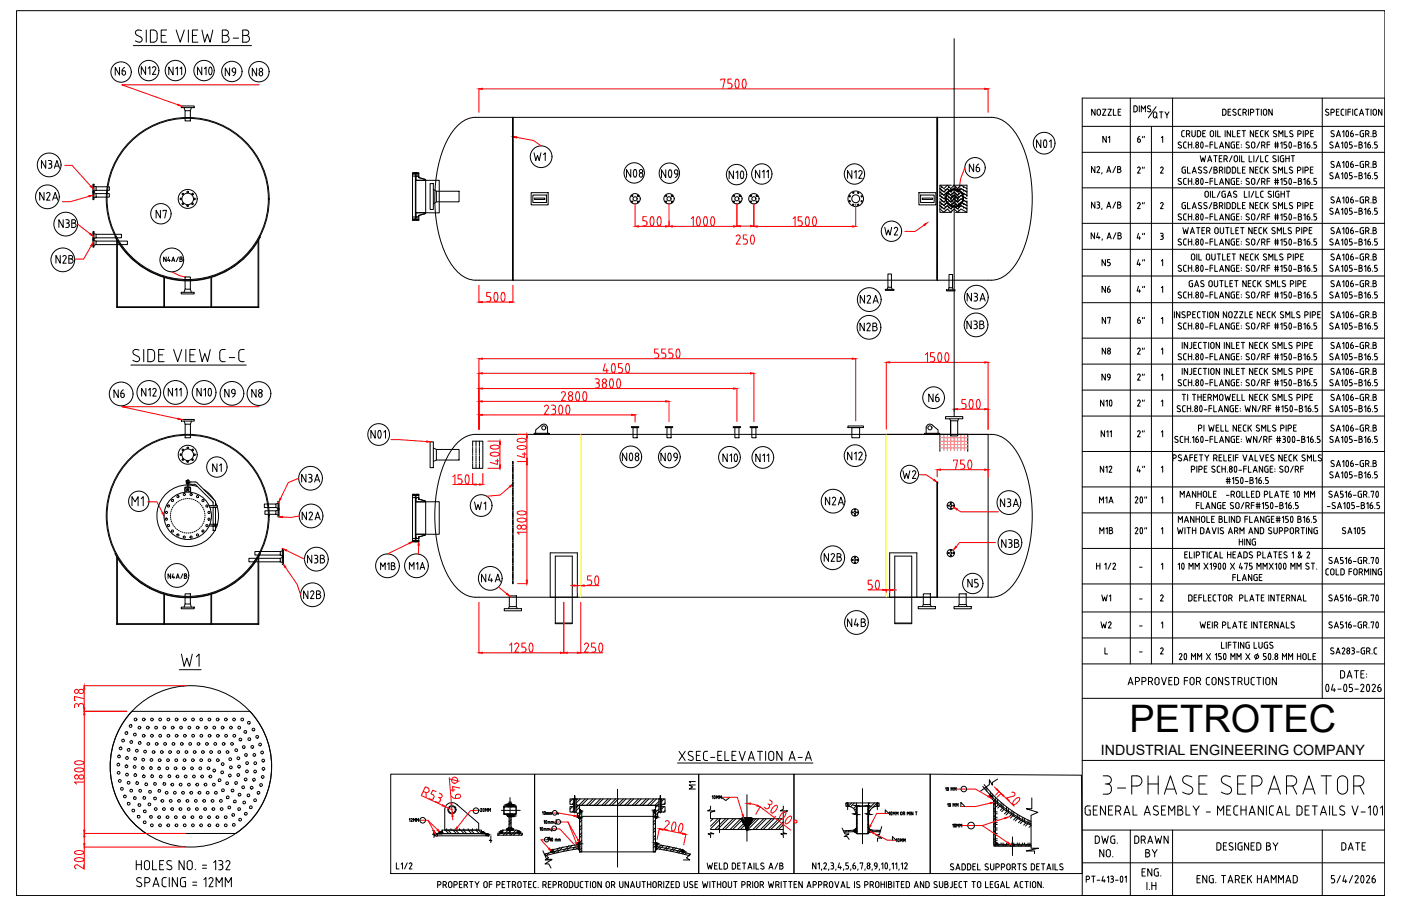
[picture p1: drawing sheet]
<svg xmlns="http://www.w3.org/2000/svg" width="864mm" height="559mm" viewBox="0 0 864 559" stroke-linecap="round" stroke-linejoin="round" font-family="sans-serif">
<defs><g id="words">
<text font-size="23.4" x="696" y="451">PETROTEC</text>
<text font-size="8.8" x="679" y="465">INDUSTRIAL ENGINEERING COMPANY</text>
</g></defs>
<!-- layer: 0 -->
<g fill="none" stroke="#f00" stroke-width=".62">
<path d="M160 52h-85l35 13M295 55v14M297 55h310M444 49h3l-1 5M451 49h-2v2h1a1.6 1.6 0 0 1 1 2 1.6 1.6 0 0 1-1 1h-1M454 49a3 3 0 0 1 0 5 5 5 0 0 1 0-5zM458 49a3 3 0 0 1 0 5 5 5 0 0 1 0-5zM609 55v14M318 85l11 2 5 3M40 102h4l12 13M595 103l-3 7-1 6M48 138l8 6"/>
<path d="M55 121l-12 3h-5M391 126v14M394 140h16M398 134h-2v2h2a1.6 1.6 0 0 1 1 2 1.6 1.6 0 0 1-1 1h-2M401 134h1a3 3 0 0 1 0 5h-1M401 134a5 5 0 0 0 0 5M406 134a3 3 0 0 1 0 5 5 5 0 0 1 0-5zM412 126v14M414 140h38M426 135l1-1v5M430 134a3 3 0 0 1 0 5 5 5 0 0 1 0-5zM434 134h1a3 3 0 0 1 0 5h-1a5 5 0 0 1 0-5z"/>
<path d="M440 134a3 3 0 0 0 0 5M440 134a5 5 0 0 1 0 5M454 126v14M456 139h7M465 126v14M467 140h58M489 135l1-1v5M494 134h-2v2h1a1.6 1.6 0 0 1 2 2 1.6 1.6 0 0 1-2 1h-1M497 134a3 3 0 0 1 0 5 5 5 0 0 1 0-5zM501 134h1a3 3 0 0 1 0 5h-1a5 5 0 0 1 0-5zM527 126v14M570 139l-6 4h-6"/>
<path d="M56 152l-4 8h-6M454 146a1.3 1.3 0 0 1 2-1 1.3 1.3 0 0 1 0 2l-2 4h2M460 145h-2v2h1a1.6 1.6 0 0 1 2 2 1.6 1.6 0 0 1-2 2h-1M463 145h1a3 3 0 0 1 0 6l-1-1a5 5 0 0 1 0-5zM106 168l5 2 3 1M295 176v10M316 176v10M297 186h17M302 180h-2v3h1a1.6 1.6 0 0 1 2 1 1.6 1.6 0 0 1-2 2h-1M305 180a3 3 0 0 1 0 6 5 5 0 0 1 0-6zM310 180a3 3 0 0 1 0 6h-1a5 5 0 0 1 1-6zM406 215h-3v3h2a1.6 1.6 0 0 1 1 1 1.6 1.6 0 0 1-1 2"/>
<path d="M410 215h-2v3h1a1.6 1.6 0 0 1 1 1 1.6 1.6 0 0 1-1 2M414 215h-2v3h2a1.6 1.6 0 0 1 1 1 1.6 1.6 0 0 1-1 2M417 216l1-1a3 3 0 0 1 0 6h-1a5 5 0 0 1 0-5zM570 219l2-1v5M576 218h-2v2h1a1.6 1.6 0 0 1 1 2 1.6 1.6 0 0 1-1 1h-1M579 218a3 3 0 0 1 0 5 5 5 0 0 1 0-5zM583 218a3 3 0 0 1 0 5 5 5 0 0 1 0-5zM295 221v44M297 240h155M297 230h166M297 221h228M367 234h1a1.3 1.3 0 0 1 1 1 1.3 1.3 0 0 1-1 1"/>
<path d="M368 236h.1M368 236a1.6 1.6 0 0 1 1 2 1.6 1.6 0 0 1-1 1h-1M373 224l-1 5h3M374 227v3M376 234h1a3 3 0 0 1 0 5h-1a5 5 0 0 1 0-5zM377 225l1-1a3 3 0 0 1 0 6h-1a5 5 0 0 1 0-5zM381 234a3 3 0 0 1 0 5 5 5 0 0 1 0-5zM381 230h1M383 224h-2v3h1a1.6 1.6 0 0 1 2 1 1.6 1.6 0 0 1-2 2M386 225l1-1a3 3 0 0 1 0 6h-1a5 5 0 0 1 0-5zM403 221h2M408 221h1"/>
<path d="M412 221h2M454 240v20M465 230v30M527 221v39M546 223v42M548 223h59M609 223v42M160 251h-85l35 7M297 256h92M297 248h113M336 251a1.3 1.3 0 0 1 1-1 1.3 1.3 0 0 1 1 2M338 252l-2 4h2"/>
<path d="M340 250h1a1.3 1.3 0 0 1 1 1 1.3 1.3 0 0 1-1 1M341 252h.1M341 252a1.6 1.6 0 0 1 2 2 1.6 1.6 0 0 1-2 2h-1M345 250a3 3 0 0 1 0 6v-1a5 5 0 0 1 0-5zM346 243a1.3 1.3 0 0 1 2-1 1.3 1.3 0 0 1 0 1l-2 4h3M349 250h1a3 3 0 0 1 0 6l-1-1a5 5 0 0 1 0-5zM357 242a5 5 0 0 1 0 5M357 242h-1a3 3 0 0 0 0 5h1M360 242a3 3 0 0 1 0 5 5 5 0 0 1 0-5zM391 256v4M412 248v12M588 252v2"/>
<path d="M590 252h17M595 246h-2v3h1a1.6 1.6 0 0 1 2 1 1.6 1.6 0 0 1-2 2h-1M598 247v-1a3 3 0 0 1 0 6 5 5 0 0 1 0-5zM603 247v-1a3 3 0 0 1 0 6h-1a5 5 0 0 1 1-5zM241 271l22 1M301 272h7M303 280a4 4 0 0 1 5 0v1a4 4 0 0 1-6-1zM303 275a4 4 0 0 1 5 1 4 4 0 0 1-6 0zM308 274v13M319 275a4 4 0 0 1 5 1v1a4 4 0 0 1-5-1zM319 271a4 4 0 0 1 5 1 4 4 0 0 1-5-1zM319 268h6"/>
<path d="M323 279v3l-4-1M325 270v13M184 295l-6 3-5 9M279 294l1-1v5M285 293h-3v2h2a1.6 1.6 0 0 1 1 2 1.6 1.6 0 0 1-1 1h-2M287 293h1a3 3 0 0 1 0 5h-1a5 5 0 0 1 0-5zM291 292v7h-12M293 299h3M298 292v7M301 289h7M305 284h3M307 283v3l-5-1"/>
<path d="M319 285h6M322 280h2M325 287v71M566 293h5l5 3M578 290v4M580 290h27M588 284h2l-1 5M594 284h-2v2h1a1.6 1.6 0 0 1 2 2 1.6 1.6 0 0 1-2 1h-1M597 284h1a3 3 0 0 1 0 5h-1a5 5 0 0 1 0-5zM609 290v4M91 309h6l3 7M184 318l-5 1h-5"/>
<path d="M314 300l-6 5-8 1M319 316a4 4 0 0 1 5 1 4 4 0 0 1-5-1zM590 314l2 2h24M177 340l11 5M252 335l-13 7M258 336v6M319 320a4 4 0 0 1 5 1 4 4 0 0 1-5 0zM324 328h-5l1 2M614 335h-23l-2 2M176 350l7 10 2 7M319 360h6M364 355h-2v3h1a1.6 1.6 0 0 1 2 1 1.6 1.6 0 0 1-2 2h-1"/>
<path d="M367 356l1-1a3 3 0 0 1 0 6h-1a5 5 0 0 1 0-5zM537 358h-2v2h2l1 2M540 358h1a3 3 0 0 1 0 5h-1a5 5 0 0 1 0-5zM295 371v32M307 362l5 4M348 371v32M352 361h2M356 365v-4h2v4M358 371v32h14M360 361h9M535 364h9M538 362l-1 1-2 1"/>
<path d="M538 362h.1M546 365v-1h2v1M550 364h3M314 398l1-1v5M317 398a1.3 1.3 0 0 1 2-1 1.3 1.3 0 0 1 1 2l-3 3h3M324 397h-2v2h1a1.6 1.6 0 0 1 1 2 1.6 1.6 0 0 1-1 1h-1M327 397a3 3 0 0 1 0 5M327 397a5 5 0 0 0 0 5M360 398a1.3 1.3 0 0 1 2-1 1.3 1.3 0 0 1 1 2l-3 3h3M367 397h-2v2h1a1.6 1.6 0 0 1 1 2 1.6 1.6 0 0 1-1 1h-1M370 397a3 3 0 0 1 0 5 5 5 0 0 1 0-5zM297 403h48"/>
<path d="M350 403h6M48 435a1.3 1.3 0 0 0-1-1 1.3 1.3 0 0 0-1 1v1M48 435a1.6 1.6 0 0 1 2-1 1.6 1.6 0 0 1 2 1v1M48 435v1M52 431l-6-1v2h1M52 439h26M52 423h63M52 425v12M52 441v71M51 474v1M51 470v1M51 474a4 4 0 0 0-5 1 5 5 0 0 0 5 0"/>
<path d="M51 470a4 4 0 0 0-5 1 5 5 0 0 0 5 0M277 480l1 15M667 478h.1M52 482h-6l1 2M260 491l13 6M261 488l1 1a1.6 1.6 0 0 0 2-1 1.6 1.6 0 0 0 0-2l-2-1-2 5M263 489v3M269 488l-2-1-1 3h1a1.6 1.6 0 0 1 0 2 1.6 1.6 0 0 1-1 1l-2-1M270 492h1M271 489l1 1a1.3 1.3 0 0 1 0 1 1.3 1.3 0 0 1-1 1M271 492a1.6 1.6 0 0 1 0 2 1.6 1.6 0 0 1-1 1l-2-1M275 498l4 1"/>
<path d="M277 481l6 1M278 491l1 1h2M278 497l1 4M280 487h-2M281 493l2-1a1.5 1.5 0 0 0 1-1 1.5 1.5 0 0 0-2-1 1.5 1.5 0 0 0-1 1v2M283 486l-4-1v3M296 500h-6l-8 10M445 492h10l3 10M463 496l4 1M468 498l19 14M469 498l-3 4M473 496h1"/>
<path d="M474 496a1.6 1.6 0 0 1 0 2 1.6 1.6 0 0 1-2 1l-1-1M474 493l1 1a1.3 1.3 0 0 1 1 2 1.3 1.3 0 0 1-2 0M477 498l2-1a3 3 0 0 1-4 4l1-2zM589 487h12l8 4M611 495l-10 2h-9M613 485l1 2M614 490l2-2 1 1-2 3M619 491l6 6M624 489a1.3 1.3 0 0 1 2 0 1.3 1.3 0 0 1-1 2l-5 1 2 2M626 493a1.9 1.9 0 0 1 3-1v1a4 4 0 0 1-5 3zM52 514h63M52 516v4"/>
<path d="M258 506h6l6 6M264 506l3 7M279 504v2M339 511h6l10 11M340 518h-7l5 5M340 501h5l9 2M341 507h9l5 13M350 507l6 11M406 511l-1 7M408 512l13 2M410 507a1.3 1.3 0 0 1 2-1 1.3 1.3 0 0 1 0 2l-3 3 3 1M415 507h1a3 3 0 0 1-2 5 5 5 0 0 1 1-5z"/>
<path d="M419 508h1a3 3 0 0 1-1 5h-1a5 5 0 0 1 1-5zM423 515l-2 6M478 503l-1 1M485 501h-1a3 3 0 0 0-3 4 5 5 0 0 0 3-4M485 508a4 4 0 0 0 2-5 4 4 0 0 0-3 5h1M538 514l9 4h5M548 502h-8l-3 7M606 509l15 11M619 505l-13 4h-13M51 530v1M51 525v1M51 530a4 4 0 0 0-5 0v1a5 5 0 0 0 5 0"/>
<path d="M51 525a4 4 0 0 0-5 1 5 5 0 0 0 5 0M52 533v3l-4-2a1.3 1.3 0 0 0-2 0 1.3 1.3 0 0 0 1 2M115 522h-63v14"/>
<circle cx="372" cy="238" r="1.4"/>
<circle cx="373" cy="235" r="1.3"/>
<circle cx="352" cy="246" r="1.4"/>
<circle cx="352" cy="243" r="1.3"/>
<circle cx="320" cy="325" r="1.3"/>
<circle cx="323" cy="325" r="1.4"/>
<circle cx="47" cy="426" r="1.3"/>
<circle cx="50" cy="427" r="1.4"/>
<circle cx="47" cy="479" r="1.3"/>
<circle cx="50" cy="479" r="1.4"/>
<circle cx="280" cy="481" r="1.9"/>
<circle cx="490" cy="507" r=".9"/>
</g>
<g fill="none" stroke="#000" stroke-width=".62">
<path d="M10 7h844v545h-844zM87 19h-1a1.8 1.8 0 0 0-2 0 1.8 1.8 0 0 0 0 3l3 1a1.9 1.9 0 0 1 0 3 1.9 1.9 0 0 1-3-1h-1M90 19v7M95 18l2 2v4l-1 2h-3v-7h2M103 19h-4v7h4M109 19l2 7 3-7M116 19v7M122 19h-3v7h3M124 19l2 7 2-5 2 5 1-7M139 18a1.7 1.7 0 0 1 2 2 1.7 1.7 0 0 1-2 2M139 19h-2v7h2a2.1 2.1 0 0 0 2-2 2.1 2.1 0 0 0-2-2M152 18a1.7 1.7 0 0 1 1 2 1.7 1.7 0 0 1-1 2"/>
<path d="M152 19h-2v7h2a2.1 2.1 0 0 0 2-2 2.1 2.1 0 0 0-2-2M82 28h73M99 22h3M119 22h2M137 22h2M144 24h3M150 22h2M588 24v233M74 42v4l-3-4v4M75 44v1a1.2 1.2 0 0 0 2 1 1.2 1.2 0 0 0 1-1 1.2 1.2 0 0 0-2-1M75 44h1M77 42l-2 2"/>
<path d="M90 41v5l-3-5v5M91 42l1-1v5M94 42a1.1 1.1 0 0 1 1-1 1.1 1.1 0 0 1 1 2l-2 3h2M107 41v5l-3-5v5M108 42l1-1v5M111 42l1-1v5M124 41v5l-2-5v5M126 42l1-1v5M129 42v-1a2.8 2.8 0 0 1 0 5 4 4 0 0 1 0-4zM142 42v5l-3-5v5M145 45h-1a1.2 1.2 0 0 1-1-1 1.2 1.2 0 0 1 1-2 1.2 1.2 0 0 1 1 1v2l-1 2M158 42v5l-2-5v5"/>
<path d="M162 45a1.1 1.1 0 0 0-2 0 1.1 1.1 0 0 0 0 1 1.1 1.1 0 0 0 2 0M162 45v1M112 65h8v1h-8zM113 66l1 2M114 68h3v7h-3zM118 66l-1 2M282 78l6-5 5-1h318a22 22 0 0 1 18 15 89 89 0 0 1-1 73 21 21 0 0 1-17 13h-318a22 22 0 0 1-18-15 89 89 0 0 1 2-73zM316 72v101zM577 72h1v101h-1zM667 61h187v491h-187zM667 78h187M675 67v4l-2-4v4"/>
<path d="M677 68h1v2a1 1 0 0 1-1 1 1 1 0 0 1-1-1zM680 67h2l-2 4h2M683 67h2l-2 4h2M686 67v4h2M689 69h2M691 67h-2v4h2M697 61v348M699 65h1l1 1v2l-1 1h-1zM702 65v4M704 69v-4l1 2 1-2v4M709 65a1.1 1.1 0 0 0-2 1 .9 .9 0 0 0 1 1h1a1 1 0 0 1 0 2 1 1 0 0 1-2 0M710 78v331"/>
<path d="M711 69h2v3a1 1 0 0 1-1 1 1 1 0 0 1-1-1zM712 72l1 1M713 66l-5 7M715 69h2M716 69v4M718 69l1 2 2-2M719 71v2M723 61v348M754 67h1l1 1v2l-1 1h-1zM757 69h1M759 67h-2v4h2M762 68l-1-1a.9 .9 0 0 0-1 1 .9 .9 0 0 0 0 1l2 1a1 1 0 0 1-1 1 1 1 0 0 1-1 0"/>
<path d="M765 67h-1l-1 1v3h2M766 69h1a1 1 0 0 0 1-1 1 1 0 0 0-1-1h-1v4M767 69l1 2M770 67v4M771 69h1a1 1 0 0 0 1-1 1 1 0 0 0-1-1h-1v4M774 67h2M775 67v4M778 67v4M779 68h2v2a1 1 0 0 1-1 1 1 1 0 0 1-1-1zM784 67v4l-2-4v4M815 61v370M819 68l-1-1a.9 .9 0 0 0-1 1 .9 .9 0 0 0 1 1l1 1a1 1 0 0 1 0 1 1 1 0 0 1-2 0"/>
<path d="M820 69h1a1.1 1.1 0 0 0 2-1 1.1 1.1 0 0 0-2-1h-1v4M824 69h1M825 67h-1v4h1M828 67l-1 1v2v1h1M830 67v4M831 69h2M833 67h-2v4M834 67v4M837 67l-2 1v2l1 1h1M838 71l1-4 2 4M838 70h2M842 67h2"/>
<path d="M843 67v4M845 67v4M847 68h1v2a1 1 0 0 1-1 1 1 1 0 0 1-1-1zM852 67v4l-2-4v4M28 99v5l-2-5v5M30 99h1a1.1 1.1 0 0 1 1 1 1.1 1.1 0 0 1-1 1M329 94l1 5 1-3 1 3 1-5M335 95l1-1v5M642 86v5l-3-5v5M644 87v-1a2.8 2.8 0 0 1 0 5M644 87l-1 1 1 3M647 87l1-1v5"/>
<path d="M667 94h187M682 84v4l-2-4v4M683 85l1-1v4M701 86h2a1 1 0 0 1 0 2 1.1 1.1 0 0 1-2-1zM703 84l-2 2M704 84v1M705 84v1M716 85l1-1v4M728 88a1 1 0 0 0-2 0 .9 .9 0 0 0 1 1l1 1a1 1 0 0 1 0 1 1 1 0 0 1-2 0M730 81h-1l-1 1v2h2M731 88h-1v2v1h1M731 83h1a1 1 0 0 0 1-1 1 1 0 0 0-1-1h-1v3"/>
<path d="M733 88v3M733 89h2M733 83v1M735 88v3M735 81v2M735 83a1 1 0 0 0 1 1 1 1 0 0 0 1-1M736 91h.1M737 81v2M738 81h1h1v3h-1h-1zM740 96l1 4 1-3v3l1-4M740 88h1a2 2 0 0 1 1 1 2 2 0 0 1-1 2l-1-2zM741 82h2"/>
<path d="M743 90h2M743 81h-2v3h2M744 100l2-4 1 4M745 99h2M746 89h2M746 83v-1a1 1 0 0 1 1-1 1 1 0 0 1 1 1v1M746 83a1 1 0 0 0 1 1 1 1 0 0 0 1-1M748 88h-2v3M748 96h2M749 88v3h2M749 96v4M749 81v3"/>
<path d="M751 81v3h1M752 98h1M752 91l1-3 1 3M752 90h2M753 96h-1v4h1M754 98h2a1 1 0 0 0 1-1 1 1 0 0 0-1-1h-2v4M755 81v3M756 98l1 2M758 88v3l-2-3v3M759 81v3l-3-3v3M760 96l-2 4M760 81v3h1"/>
<path d="M761 88h-2v2l1 1h1v-2h-1M761 96h2v3a1 1 0 0 1-1 1 1 1 0 0 1-1-1zM762 89h1M763 82h1M764 88h-2v3h2M764 96v4M764 81h-1v3h1M765 89h.1M765 91h.1M765 96v4h2M766 81h2M767 81v3"/>
<path d="M770 88h-1a.9 .9 0 0 0-1 0 .9 .9 0 0 0 1 1l1 1a1 1 0 0 1 0 1 1 1 0 0 1-2 0M770 96v4h2M772 88h1l1 2a1.1 1.1 0 0 1-2 1 1 1 0 0 1-1-1zM773 81v3l-2-3v3M773 96v4M774 82h1M776 81h-2v3h2M776 96l-2 4M776 88l-1 3M777 96v4h2M778 90h1a1 1 0 0 0 1-1 1 1 0 0 0-1-1h-1v3M778 81h-1v2l1 1"/>
<path d="M778 84h1M778 81h1M779 90l1 1M780 81v3M781 82l1 2M781 89h2M782 96l-2 1v2l1 1h1M782 81l-2 2M783 88h-2v3M786 90h2M786 89h2M786 88v3"/>
<path d="M786 96a.9 .9 0 0 0-1 0 1 1 0 0 0 0 2h1a1 1 0 0 1 0 2 1 1 0 0 1-1-1M787 81h-1a.9 .9 0 0 0-1 0 .9 .9 0 0 0 0 1l2 1a1 1 0 0 1-1 1 1 1 0 0 1-1 0M788 88v3M788 96v4M788 84v-3l2 2 1-2v3M789 88h1v3M791 96h-1l-1 1v2l2 1v-2M792 81v3h2M793 98h2M793 96v4M793 88h-1v1a1.1 1.1 0 0 1 1 1 1.1 1.1 0 0 1-1 1M795 96v4"/>
<path d="M795 88a2 2 0 0 1 1 1 2 2 0 0 1-1 2l-1-2zM796 96h2M797 81h-1a.9 .9 0 0 0-1 0 .9 .9 0 0 0 0 1l2 1a1 1 0 0 1 0 1 1 1 0 0 1-2 0M797 96v4M797 90h2M800 83h1a1 1 0 0 0 1-1 1 1 0 0 0-1-1h-1v3M800 88h1a.8 .8 0 0 1 1 0 .8 .8 0 0 1-1 1 1 1 0 0 1 1 1 1 1 0 0 1-1 1h-1zM800 89h1M803 81v3M804 88v3M805 83h1a1 1 0 0 0 1-1 1 1 0 0 0-1-1h-1v3M806 89l1 1a.9 .9 0 0 1 0 1 .9 .9 0 0 1-1-1z"/>
<path d="M807 88l-1 1M808 82h1M809 91h.1M810 81h-2v3h2M811 88h-1v1h1a1.1 1.1 0 0 1 1 1 1.1 1.1 0 0 1-1 1h-1M822 88h-1a.9 .9 0 0 0-1 0 .9 .9 0 0 0 0 1l1 1a1 1 0 0 1 0 1 1 1 0 0 1-1 0M822 81a.9 .9 0 0 0-1 0 .9 .9 0 0 0 0 1l1 1a1 1 0 0 1 0 1 1 1 0 0 1-2 0M822 100a1 1 0 0 0-2 0 .9 .9 0 0 0 1 1l1 1a.8 .8 0 0 1 0 1M823 91l1-3 2 3M823 90h2M824 84l1-3 1 3M824 83h2"/>
<path d="M827 88h1v3M828 81v3M829 91h1M829 91v-1a1.5 1.5 0 0 1 1-2l1 1-1 2M830 81a2 2 0 0 1 1 1 2 2 0 0 1-1 2v-2zM830 100a2 2 0 0 1 1 1 2 2 0 0 1-1 2v-2zM833 82l1 1a.9 .9 0 0 1 0 1 .9 .9 0 0 1-1 0zM833 88h-1v1h1a1.1 1.1 0 0 1 1 1 1.1 1.1 0 0 1-1 1h-1M834 81l-1 1M834 100l-1 1M835 90h1M835 83h2"/>
<path d="M838 88h1a.8 .8 0 0 1 1 0 .8 .8 0 0 1-1 1 1 1 0 0 1 1 1 1 1 0 0 1-1 1h-1zM838 89h1M840 82h1v2h-2l-1-1M841 81h-2l-1 2M841 100h-2h-1v3h1M841 88h1v3M842 83h1a1 1 0 0 0 1-1 1 1 0 0 0-1-1h-1v3M843 83l1 1M843 89l2 1a.9 .9 0 0 1 0 1 1.1 1.1 0 0 1-2-1zM844 88l-1 1M845 84h.1M846 91h.1"/>
<path d="M846 81h1a.8 .8 0 0 1 1 0 .8 .8 0 0 1-1 1 1 1 0 0 1 1 1 1 1 0 0 1-1 1h-1zM846 82h1M849 88h-2v1h1a1.1 1.1 0 0 1 1 1 1.1 1.1 0 0 1-1 1h-1M27 119v4l-3-4v4M29 119a1.1 1.1 0 0 1 1 0 1.1 1.1 0 0 1 1 1M30 101h1M31 101a1.4 1.4 0 0 1 1 1 1.4 1.4 0 0 1-1 2h-1M34 104l1-5 2 5M34 102h2M57 114h1v5h-1zM57 118h1v5h-1zM58 115h1"/>
<path d="M58 119h1M59 115h8v2h-8zM59 119h8v3h-8zM59 117l-1 1M254 107h2h-2zM254 107v2M254 109h2M254 109v25M256 107v2M256 109h.1M256 109v25M256 111h6"/>
<path d="M256 109v24M256 107h2h-2zM256 109h2v1M256 109v2h6l-4-1M258 107v2M258 109h-2M258 109v1M258 110h.1M258 110l4 1M262 111h9v20h-15M262 111v20l-4 2M265 113h2v16h-2z"/>
<path d="M267 117l2 1M269 118h14v6h-14zM327 119h11v7h-11zM389 105v4l-3-4v4M391 105a2.8 2.8 0 0 1 0 4 4 4 0 0 1 0-4zM394 108a1.1 1.1 0 0 1 2-1 1.1 1.1 0 0 1 0 2 1.1 1.1 0 0 1-2-1M394 108h.1M410 105v4l-2-4v4M413 105a2.8 2.8 0 0 1 0 4 4 4 0 0 1 0-4zM416 106v1h2M416 106a1.1 1.1 0 0 1 0-1 1.1 1.1 0 0 1 2 1v2l-2 1M452 105v5l-3-5v5"/>
<path d="M454 107l1-2v5M457 106v-1a2.8 2.8 0 0 1 0 5 4 4 0 0 1 0-4zM468 105v5l-2-5v5M470 106l1-1v5M473 106l1-1v5M525 105v5l-3-5v5M527 106l1-1v5M529 106a1.1 1.1 0 0 1 2-1 1.1 1.1 0 0 1 0 2l-2 3h2M566 119h11v7h-11zM579 118l3 3 2-3 2 3 2-3 2 3 2-3 4 3M579 116l3 2 2-2 2 2 2-2 2 2 2-2 4 2M579 114l3 2 2-2 2 2 2-2 2 2 2-2 4 2"/>
<path d="M581 119l-1 1M581 117l-1 1M581 115l-1 1M582 119h1M582 117h1M584 120h.1M584 119h.1M585 119h.1M585 118h.1M585 119l-1 1M585 117l-1 1M585 115l-1 1"/>
<path d="M586 118h.1M586 117h.1M586 114h-7v7M587 117h.1M587 119h.1M587 114h1M588 117h.1M589 117h.1M589 114h7v7M589 119v1M589 117v1M589 115v1"/>
<path d="M590 117h.1M591 118h.1M591 119h.1M591 117h.1M592 118h.1M592 119h.1M593 119h.1M593 120h.1M594 119v1M594 117v1M594 115v1M600 101v5l-2-5v5"/>
<path d="M602 103h1a1.2 1.2 0 0 1 1 1 1.2 1.2 0 0 1-1 2 1.2 1.2 0 0 1-1-1zM603 101l-1 2M667 116h187M675 103v3l-2-3v3M676 103a.8 .8 0 0 1 1 0 .8 .8 0 0 1 1 1l-2 2h2M679 106v1M682 106l1-3 2 3M683 105h1M688 103l-2 3M689 103h1a.8 .8 0 0 1 1 1 .8 .8 0 0 1-1 0 1 1 0 0 1 1 1 1 1 0 0 1-1 1h-1zM689 104h1M701 104a.8 .8 0 0 1 1-1 .8 .8 0 0 1 1 1"/>
<path d="M703 104l-2 3h2M704 103v1M705 103v1M715 104a.8 .8 0 0 1 1-1 .8 .8 0 0 1 1 1M717 104l-2 3h2M728 110a1 1 0 0 0-2 0 1.1 1.1 0 0 0 1 2h1a1 1 0 0 1 0 2 1.1 1.1 0 0 1-2-1M731 103h-2v1v2l2 1v-2h-1M731 110l-1 1v2v1h1M732 103v4h2M733 110v4M733 112h2M735 110v4"/>
<path d="M735 107l1-4 1 4M735 106h2M736 114h.1M741 103h-1a.9 .9 0 0 0-1 1 .9 .9 0 0 0 0 1h1a1 1 0 0 1 0 2 1 1 0 0 1-1-1M741 110a2 2 0 0 1 1 2 2 2 0 0 1-1 2l-1-2zM743 113h2M743 118h2v3a1 1 0 0 1-1 1 1 1 0 0 1-1-1zM744 103h-1a.9 .9 0 0 0-1 1 .9 .9 0 0 0 0 1h2a1 1 0 0 1 0 2 1.1 1.1 0 0 1-2-1M746 112h2M746 118v4M747 103l-2 4M747 118v4h2"/>
<path d="M748 110h-2v4M748 103h1a.8 .8 0 0 1 1 1 .8 .8 0 0 1-1 1 1 1 0 0 1 1 1 1 1 0 0 1-1 1h-1zM748 105h1M749 110v4h2M752 105h1a1 1 0 0 0 1-1 1 1 0 0 0-1-1h-1v4M752 114l1-4 1 4M752 118l-2 4M752 113h2M753 105l1 2M755 120v2h-1M755 103v4M755 118h-1l-1 1v2l1 1"/>
<path d="M756 103h2v1v2v1h-2zM758 110v4l-2-4v4M761 110h-2v3l1 1h1v-2h-1M762 104l-1-1h-1v4h1l1-1M762 104v2M762 118a1 1 0 0 0-2 0 1.1 1.1 0 0 0 1 2h1M762 112h1M763 103v4h2M764 110h-2v4h2M765 112h.1M765 113h.1M766 105h1"/>
<path d="M767 118v4h2M768 103h-2v4h2M770 110h-1a.9 .9 0 0 0-1 0 1.1 1.1 0 0 0 1 2h1a1 1 0 0 1 0 2 1.1 1.1 0 0 1-2-1M770 118v4M772 110h1l1 3a1.1 1.1 0 0 1-2 1 1 1 0 0 1-1-1zM773 103v4l-3-4v4M773 118l-2 4M774 105h1M774 118v4h2M776 103h-2v4h2M776 110l-1 4M778 103l-1 1v2l1 1"/>
<path d="M778 112h1a1 1 0 0 0 1-1 1 1 0 0 0-1-1h-1v4M778 103h.1M778 107h.1M779 118h-1l-1 1v2l1 1M779 112l1 2M780 103v4M780 104l2 3M781 112h2M782 103l-2 2M783 110h-2v4M784 118h-1a.9 .9 0 0 0-1 0 1 1 0 0 0 0 2h1M785 118v4"/>
<path d="M786 113h2M786 111h2M786 110v4M787 103h-1a.9 .9 0 0 0-1 1 .9 .9 0 0 0 0 1h1a1 1 0 0 1 0 2 1 1 0 0 1-1-1M788 110v4M788 120v2h-1M788 107v-4l1 2 2-2v4M788 118h-1l-1 1v2l1 1M789 111l1-1v4M790 118v4M790 120h2M792 118v4"/>
<path d="M792 103v4h2M793 110h-1v2a1.1 1.1 0 0 1 1 1 1.1 1.1 0 0 1-1 1M793 118h2M794 118v4M795 110a2 2 0 0 1 1 2 2 2 0 0 1-1 2l-1-2zM797 103h-1a.9 .9 0 0 0-1 1 .9 .9 0 0 0 0 1h1a1 1 0 0 1 0 2 1 1 0 0 1-1-1M797 113h2M800 105h1a1 1 0 0 0 1-1 1 1 0 0 0-1-1h-1v4M800 110h1a.8 .8 0 0 1 1 1 .8 .8 0 0 1-1 1 1 1 0 0 1 1 1 1 1 0 0 1-1 1h-1zM800 112h1M803 103v4M804 111v-1v4"/>
<path d="M804 105h1a1 1 0 0 0 1-1 1 1 0 0 0-1-1h-1v4M806 112h1a1 1 0 0 1 0 2 .9 .9 0 0 1-1-1zM807 110l-1 2M808 105h1M809 114h.1M809 103h-1v4h1M811 110h-1v2h1a1.1 1.1 0 0 1 1 1 1.1 1.1 0 0 1-1 1h-1M820 103h2M822 107h-1a.9 .9 0 0 0-1 0 .9 .9 0 0 0 0 1l1 1a1 1 0 0 1 0 1 1 1 0 0 1-1 0M823 110l1-3 2 3M823 109h2M824 103l1-3 1 3"/>
<path d="M824 102h2M827 107h1v3M828 100v3M829 107a2 2 0 0 1 2 1 2 2 0 0 1-2 2v-2zM833 101l1 1a.9 .9 0 0 1 0 1 .9 .9 0 0 1-1-1zM833 107h-1v1h1a1.1 1.1 0 0 1 1 1 1.1 1.1 0 0 1-1 1h-1M835 109h1M835 102h2M838 107h1a.8 .8 0 0 1 1 0 .8 .8 0 0 1-1 1 1 1 0 0 1 1 1 1 1 0 0 1-1 1h-1zM838 108h1M840 101h1v2h-2M841 107h1v3"/>
<path d="M842 102h1a1 1 0 0 0 1-1 1 1 0 0 0-1-1h-1v3M843 102l1 1M843 108l2 1a.9 .9 0 0 1 0 1 1.1 1.1 0 0 1-2-1zM844 107l-1 1M845 103h.1M846 110h.1M846 101h1M847 101a1 1 0 0 1 1 1 1 1 0 0 1-1 1M847 101a.8 .8 0 0 0 1-1 .8 .8 0 0 0-1 0h-1v3h1M849 107h-2v1h1a1.1 1.1 0 0 1 1 1 1.1 1.1 0 0 1-1 1h-1M31 120l-2 3h2M32 123l2-4 2 4"/>
<path d="M33 122h2M39 136v4l-3-4v4M41 136h1a1.1 1.1 0 0 1 1 1 1.1 1.1 0 0 1-1 1M41 138h1M42 138a1.4 1.4 0 0 1 1 1 1.4 1.4 0 0 1-1 1h-1M44 136h2a1.1 1.1 0 0 1 1 1 1.1 1.1 0 0 1-1 1 1.3 1.3 0 0 1 1 1 1.3 1.3 0 0 1-1 1h-2zM44 138h2M59 122h-1M99 130v4l-3-4v4M100 130h3l-1 4M254 134v2h2v-2M254 135h2v1h-2z"/>
<path d="M254 135h2M254 134h2M256 133h.1M256 135h2v1h-2zM256 135h2M256 134h2M258 133v3h-2v-3M258 133v1h-2M258 133h.1M258 133l4-1v-1h-6v3M269 124l-2 2M328 120h9v5h-9z"/>
<path d="M330 122h6v1h-6zM567 120h9v5h-9zM569 122h6v1h-6zM579 124v7h7M579 129l3 2 2-2 2 2 2-2 2 2 2-2 4 2M579 127l3 2 2-2 2 2 2-2 2 2 2-2 4 2M579 125l3 2 2-2 2 2 2-2 2 2 2-2 4 2M579 123l3 2 2-2 2 2 2-2 2 2 2-2 4 2M579 121l3 2 2-2 2 2 2-2 2 2 2-2 4 2M581 128h-1M581 126h-1M581 124h-1"/>
<path d="M581 122h-1M582 129l1 1M582 127l1 1M582 125l1 1M582 123l1 1M582 121l1 1M583 123h.1M583 122h.1M583 121h.1M583 124h.1M583 120h.1M584 125h.1"/>
<path d="M584 126h.1M585 126h.1M585 128h-1M585 126h-1M585 124h-1M585 122h-1M585 127h.1M586 127h.1M587 127h.1M587 129v1M587 127v1M587 125v1"/>
<path d="M587 123v1M587 121v1M587 128h.1M588 128h.1M589 128h.1M589 126h.1M589 124h.1M589 122h.1M590 128h.1M590 127h.1M591 127h.1M591 129v1"/>
<path d="M591 127v1M591 125v1M591 123v1M591 121v1M592 127h.1M592 126h.1M593 126h.1M593 125h.1M593 124h.1M593 121h.1M594 124h.1M594 121h.1"/>
<path d="M594 123h.1M594 122h.1M594 128h.1M594 126h.1M596 124v7h-7M667 138h187M675 125v3l-2-3v3M676 125h1a.8 .8 0 0 1 1 0 .8 .8 0 0 1-1 1M677 126h.1M677 126a1.1 1.1 0 0 1 1 1 1.1 1.1 0 0 1-1 1h-1M679 128v1M682 128l1-3 2 3"/>
<path d="M683 127h1M688 125l-2 3M689 125h1a.8 .8 0 0 1 1 0 .8 .8 0 0 1-1 1 1 1 0 0 1 1 1 1 1 0 0 1-1 1h-1zM689 126h1M701 126a.9 .9 0 0 1 1-1 .9 .9 0 0 1 1 1l-2 3h2M704 125v1M705 125v1M715 126a1.1 1.1 0 0 1 2-1 .8 .8 0 0 1 0 1l-2 3h2M728 132a1 1 0 0 0-2 0 1.1 1.1 0 0 0 1 2h1a1 1 0 0 1 0 2 1.1 1.1 0 0 1-2-1M730 127h1v2h-1M731 125h-2v1v2l1 1M731 132h-1v3v1h1"/>
<path d="M732 125v4h2M733 132v4M733 134h2M735 132v4M735 129l1-4 1 4M735 128h2M736 135v1M740 132h1a2 2 0 0 1 1 2 2 2 0 0 1-1 2l-1-2zM741 125h-1a.9 .9 0 0 0-1 0 1 1 0 0 0 0 2h1a1 1 0 0 1 0 2 1 1 0 0 1-1-1M743 134h2M744 125h-1a.9 .9 0 0 0-1 0 1 1 0 0 0 0 2h2a1 1 0 0 1 0 2 1.1 1.1 0 0 1-2-1M746 134h2"/>
<path d="M747 125l-2 4M748 132h-2v4M748 127h1M749 132v4h2M749 127a1 1 0 0 1 1 1 1 1 0 0 1-1 1M749 127a.8 .8 0 0 0 1-1 .8 .8 0 0 0-1-1h-1v4h1M752 127h1a1 1 0 0 0 1-1 1 1 0 0 0-1-1h-1v4M752 136l1-4 1 4M752 135h2M753 127l1 2M755 125v4M757 122l1-4 1 4"/>
<path d="M757 121h2M757 129l1-1v-2v-1h-2v4h1M758 132v4l-2-4v4M761 132h-2v3l1 1h1v-2h-1M762 128l-1 1M762 126l-1-1h-1v4h1M762 126v2M762 120a1 1 0 0 1 0 2 1.1 1.1 0 0 1-2-1M762 134h1M763 125v4h2M764 132h-2v4h2M765 134h.1"/>
<path d="M765 135h.1M766 127h1M768 125h-2v4h2M770 132h-1a.9 .9 0 0 0-1 0 1.1 1.1 0 0 0 1 2h1a1 1 0 0 1 0 2 1.1 1.1 0 0 1-2-1M772 132h1l1 3a1.1 1.1 0 0 1-2 1 1 1 0 0 1-1-1zM773 125v4l-3-4v4M774 127h1M776 125h-2v4h2M776 132l-1 4M778 125l-1 1v2l1 1M778 134h1a1 1 0 0 0 1-1 1 1 0 0 0-1-1h-1v4M778 125h.1"/>
<path d="M778 129h.1M778 122h1M779 134l1 2M780 125v4M780 126l2 3M781 134h2M782 125l-2 2M783 132h-2v4M783 120a1 1 0 0 1 0 2 1 1 0 0 1-1-1M786 134h2M786 133h2M786 132v4"/>
<path d="M787 125h-1a.9 .9 0 0 0-1 0 1 1 0 0 0 0 2h1a1 1 0 0 1 0 2 1 1 0 0 1-1-1M788 132v4M788 129v-4l1 2 2-2v4M789 133l1-1v4M792 125v4h2M793 132h-1v2a1.1 1.1 0 0 1 1 1 1.1 1.1 0 0 1-1 1M795 132a2 2 0 0 1 1 2 2 2 0 0 1-1 2l-1-2zM797 125h-1a.9 .9 0 0 0-1 0 1 1 0 0 0 0 2h1a1 1 0 0 1 0 2 1 1 0 0 1-1-1M797 134h2M800 127h1a1 1 0 0 0 1-1 1 1 0 0 0-1-1h-1v4M800 132h1a.8 .8 0 0 1 1 1 .8 .8 0 0 1-1 1 1 1 0 0 1 1 1 1 1 0 0 1-1 1h-1zM800 134h1"/>
<path d="M803 125v4M804 133v-1v4M804 127h1a1 1 0 0 0 1-1 1 1 0 0 0-1-1h-1v4M806 134h1a.9 .9 0 0 1 0 1 .9 .9 0 0 1-1 0zM807 132l-1 2M808 127h1M809 135v1M809 125h-1v4h1M811 132h-1v2h1a1.1 1.1 0 0 1 1 1 1.1 1.1 0 0 1-1 1h-1M822 129l-1-1a.9 .9 0 0 0-1 1 .9 .9 0 0 0 0 1l1 1a1 1 0 0 1 0 1 1 1 0 0 1-1 0M822 122v-1a.9 .9 0 0 0-1 1 .9 .9 0 0 0 0 1l1 1a1 1 0 0 1 0 1 1 1 0 0 1-2 0M823 132l1-4 2 4"/>
<path d="M823 131h2M824 125l1-4 1 4M824 124h2M827 129l1-1v4M828 122v-1v4M829 129a2 2 0 0 1 2 1 2 2 0 0 1-2 2v-2zM830 122a2 2 0 0 1 1 1 2 2 0 0 1-1 2v-2zM833 123l1 1a.9 .9 0 0 1 0 1 .9 .9 0 0 1-1-1zM833 128h-1v2h1a1.1 1.1 0 0 1 1 1 1.1 1.1 0 0 1-1 1h-1M834 121l-1 2M835 131h1M835 124h2"/>
<path d="M838 128h1a.8 .8 0 0 1 1 1 .8 .8 0 0 1-1 1 1 1 0 0 1 1 1 1 1 0 0 1-1 1h-1zM838 130h1M841 121l-2 1-1 2 1 1h2v-2h-1M841 129l1-1v4M842 124h1a1.1 1.1 0 0 0 1-2 1 1 0 0 0-1-1h-1v4M843 124l1 1M843 130h2a1 1 0 0 1 0 2 1.1 1.1 0 0 1-2-1zM844 128l-1 2M845 125h.1M846 132h.1M846 121h1a.8 .8 0 0 1 1 1 .8 .8 0 0 1-1 1 1 1 0 0 1 1 1 1 1 0 0 1-1 1h-1zM846 123h1"/>
<path d="M849 128h-2v2h1a1.1 1.1 0 0 1 1 1 1.1 1.1 0 0 1-1 1h-1M37 158v4l-3-4v4M39 158a1.1 1.1 0 0 1 1 0 1.1 1.1 0 0 1 1 1l-2 3h2M42 158h2a1.1 1.1 0 0 1 1 1 1.1 1.1 0 0 1-1 1 1.3 1.3 0 0 1 1 1 1.3 1.3 0 0 1-1 1h-2zM42 160h2M57 147h1v5h-1zM57 143h1v5h-1zM58 148l1 1M58 144l1 1M59 149h20v2h-20zM59 145h16v2h-16zM59 151h-1"/>
<path d="M59 147h-1M71 146a49 49 0 0 0 42 27 50 50 0 0 0 47-27M72 148v42h87v-42M72 149v41M102 158v3l-1-3v3M104 158l-1 3h2M110 158l-1 3M111 158h1a.6 .6 0 0 1 0 1 .6 .6 0 0 1 0 1 .8 .8 0 0 1 0 1h-1zM111 160h1M159 149v41M545 140l1 5 2-3 1 3 1-5M551 141a1.1 1.1 0 0 1 2-1 1.1 1.1 0 0 1 0 2l-2 3h2"/>
<path d="M667 154h187M675 144v3l-2-3v3M677 144l-1 3h2M677 146v1M680 147l-1 1M682 147l2-3 1 3M683 146h2M688 144l-2 3M689 144h1a.8 .8 0 0 1 1 0 .8 .8 0 0 1-1 1 1 1 0 0 1 1 1 1 1 0 0 1-1 1h-1zM689 145h1M702 144l-1 3h2M702 146v2"/>
<path d="M704 144v1M706 144l-1 1M715 144h1a.8 .8 0 0 1 1 1 .8 .8 0 0 1-1 1M716 146h.1M716 146a1.1 1.1 0 0 1 1 1 1.1 1.1 0 0 1-1 1h-1M728 148v-1a1.1 1.1 0 0 0-2 1 .9 .9 0 0 0 1 1l1 1a1 1 0 0 1 0 1 1 1 0 0 1-2 0M729 140l1 4 1-2 1 2 1-4M731 147l-1 1v2v1h1M733 147v4M733 149h2M734 144l1-4 1 4M734 143h2"/>
<path d="M735 147v4M735 157h1v2a1 1 0 0 1-1 1 1 1 0 0 1-1-1zM736 151h.1M738 140h2M738 157v3M739 140v4M739 157v3h2M741 147a2 2 0 0 1 1 2 2 2 0 0 1-1 2l-1-2zM741 142h1M743 140h-2v4h2M743 150h2M744 142h1a1 1 0 0 0 1-1 1 1 0 0 0-1-1h-1v4"/>
<path d="M744 157h1l1 2a1 1 0 0 1-1 1 1 1 0 0 1-1-1zM745 142l1 2M746 149h2M747 157v2a1 1 0 0 0 1 1 1 1 0 0 0 1-1v-2M748 147h-2v4M749 147v4h2M749 141a1 1 0 0 1 1-1 1 1 0 0 1 1 1v2a1 1 0 0 1-1 1 1 1 0 0 1-1-1zM750 157h2M751 157v3M752 151l1-4 1 4M752 150h2M752 140v3a1 1 0 0 0 1 1 1 1 0 0 0 1-1v-3"/>
<path d="M754 157v3h1M756 140h2M757 140v4M757 158h1M758 147v4l-2-4v4M758 157h-1v3h1M759 140v4h2M759 157h3M761 157v3M761 147l-2 1v2l1 1h1v-2h-1M762 142h1M762 149h1"/>
<path d="M763 140h-1v4h1M764 147h-2v4h2M765 140h2M765 149h.1M765 151h.1M766 140v4M767 157v3l-2-3v3M768 158h1M770 157h-2v3h2M770 148l-1-1a.9 .9 0 0 0-1 1 .9 .9 0 0 0 1 1l1 1a1 1 0 0 1 0 1 1 1 0 0 1-2 0M772 140v4l-2-4v4M772 148h1l1 2a1.1 1.1 0 0 1-2 1 1 1 0 0 1-1-1z"/>
<path d="M772 157h-1v1v2h1M773 142h1M774 157v3M775 158l1 2M775 140h-2v4h2M776 157l-2 2M776 147l-1 4M778 140l-2 1v2l1 1h1M778 149h1a1 1 0 0 0 1-1 1 1 0 0 0-1-1h-1v4M779 140v4M779 149l1 2M780 142l1 2"/>
<path d="M781 157h-1a.9 .9 0 0 0-1 0 .9 .9 0 0 0 0 1l1 1a1 1 0 0 1 0 1 1 1 0 0 1-1 0M781 140l-2 3M781 149h2M783 147h-2v4M786 150h2M786 149h2M786 141l-1-1a.9 .9 0 0 0-1 1 .9 .9 0 0 0 0 1l2 1a1 1 0 0 1 0 1 1 1 0 0 1-2 0M786 157v3h2M786 147v4M787 144v-4l2 2 1-2v4M788 147v4M789 148l1-1v4"/>
<path d="M791 157h-1a.9 .9 0 0 0-1 0 .9 .9 0 0 0 0 1l1 1a1 1 0 0 1 0 1 1 1 0 0 1-1 0M791 140v4h2M793 147h-1v2a1.1 1.1 0 0 1 1 1 1.1 1.1 0 0 1-1 1M794 159h1a1 1 0 0 0 1-1 1 1 0 0 0-1-1h-1v3M795 147a2 2 0 0 1 1 2 2 2 0 0 1-1 2l-1-2zM796 141l-1-1a.9 .9 0 0 0-1 1 .9 .9 0 0 0 0 1l2 1a1 1 0 0 1 0 1 1 1 0 0 1-2 0M797 157v3M797 150h2M798 159h1a1.1 1.1 0 0 0 2-1 1.1 1.1 0 0 0-2-1h-1v3M799 142h1a1 1 0 0 0 1-1 1 1 0 0 0-1-1h-1v4M800 147h1a.8 .8 0 0 1 1 1 .8 .8 0 0 1-1 1 1 1 0 0 1 1 1 1 1 0 0 1-1 1h-1zM800 149h1"/>
<path d="M802 158h1M802 140v4M803 157h-1v3h1M804 148v-1v4M804 142h1a1 1 0 0 0 1-1 1 1 0 0 0-1-1h-1v4M806 149h1a1 1 0 0 1 0 2 .9 .9 0 0 1-1-1zM807 147l-1 2M807 142h1M809 151h.1M809 140h-2v4h2M811 147h-1v2h1a1.1 1.1 0 0 1 1 1 1.1 1.1 0 0 1-1 1h-1M822 148l-1-1a.9 .9 0 0 0-1 1 .9 .9 0 0 0 0 1l1 1a1 1 0 0 1 0 1 1 1 0 0 1-1 0"/>
<path d="M822 141v-1a1.1 1.1 0 0 0-2 1 .9 .9 0 0 0 1 1l1 1a1 1 0 0 1 0 1 1 1 0 0 1-2 0M822 157a.9 .9 0 0 0-1 0 .9 .9 0 0 0 0 1l1 1a1 1 0 0 1 0 1 1 1 0 0 1-2 0M823 151l1-4 2 4M823 150h2M824 144l1-4 1 4M824 143h2M824 159h2M827 148l1-1v4M828 141v-1v4M828 157v3M829 147a2 2 0 0 1 2 2 2 2 0 0 1-2 2v-2zM830 157a2 2 0 0 1 1 2 2 2 0 0 1-1 1v-1z"/>
<path d="M830 140a2 2 0 0 1 1 2 2 2 0 0 1-1 2v-2zM833 142h1a1 1 0 0 1 0 2 .9 .9 0 0 1-1-1zM833 158l1 1a.9 .9 0 0 1 0 1 .9 .9 0 0 1-1 0zM833 147h-1v2h1a1.1 1.1 0 0 1 1 1 1.1 1.1 0 0 1-1 1h-1M834 140l-1 2M834 157l-1 1M835 150h1M835 143h2M835 159h2M838 147h1a.8 .8 0 0 1 1 1 .8 .8 0 0 1-1 1 1 1 0 0 1 1 1 1 1 0 0 1-1 1h-1zM838 149h1M841 140l-2 1-1 2 1 1h2v-2h-1"/>
<path d="M841 157h-2l-1 2 1 1h2v-2h-1M841 148l1-1v4M842 142h1a1 1 0 0 0 1-1 1 1 0 0 0-1-1h-1v4M842 159h1a1 1 0 0 0 1-1 1 1 0 0 0-1-1h-1v3M843 142l1 2M843 159l1 1M843 149h2a1 1 0 0 1 0 2 1.1 1.1 0 0 1-2-1zM844 147l-1 2M845 144h.1M846 151h.1M846 140h1a.8 .8 0 0 1 1 1 .8 .8 0 0 1-1 1 1 1 0 0 1 1 1 1 1 0 0 1-1 1h-1zM846 157h1a.8 .8 0 0 1 1 0 .8 .8 0 0 1-1 1 1 1 0 0 1 1 1 1 1 0 0 1-1 1h-1z"/>
<path d="M846 142h1M846 158h1M849 147h-2v2h1a1.1 1.1 0 0 1 1 1 1.1 1.1 0 0 1-1 1h-1M101 171v19M104 160v1M106 161l1-3 1 3M106 161h1M114 171h3v7h-3zM114 178l-1 2M117 178l1 2M130 171v19M546 178h5v1h-5z"/>
<path d="M547 169h2v8h-2zM547 177v1M549 177l1 1M583 179h6h-6zM585 169h2v8h-2zM585 177v2M587 177l1 2M667 170h187M681 177v3l-2-3v3M681 160v4l-2-4v4M683 178l1 1a.9 .9 0 0 1 0 1 .9 .9 0 0 1-1 0zM684 177l-1 1"/>
<path d="M684 160h-1v2h1a1.1 1.1 0 0 1 0 1 1.1 1.1 0 0 1 0 1h-1M702 160l-1 3h2M702 177l-1 3h2M702 162v2M702 179v1M704 160v1M704 177h.1M706 160l-1 1M706 177h-1M716 161l1-1v4M716 177h1v3M728 164h-1a.9 .9 0 0 0-1 0 .9 .9 0 0 0 1 1l1 1a1 1 0 0 1 0 1 1 1 0 0 1-2 0"/>
<path d="M731 164h-1v2v1h1M733 164v3M733 165h2M735 164v3M735 173h-1l-1 1v2l2 1v-2h-1M736 167h.1M736 177l2-4 1 4M737 176h2M741 164a2 2 0 0 1 1 1 2 2 0 0 1-1 2l-1-2zM742 173a1 1 0 0 0-2 0 1.1 1.1 0 0 0 1 2h1a1 1 0 0 1 0 2 1.1 1.1 0 0 1-2-1M743 166h2M746 173l1 1v2a1 1 0 0 1-1 1 1 1 0 0 1-1-1z"/>
<path d="M746 165h2M748 164h-2v3M749 173v3a1 1 0 0 0 1 1 1 1 0 0 0 1-1v-3M749 164v3h2M752 167l1-3 1 3M752 173h2M752 166h2M753 173v4M755 173v4h2M758 164v3l-2-3v3M758 175h1M760 173h-2v4h2"/>
<path d="M761 164h-2v2l1 1h1v-2h-1M761 173h2M762 173v4M762 165h1M764 164h-2v3h2M765 165h.1M765 167h.1M768 173v4l-2-4v4M769 175h2M770 164h-1a.9 .9 0 0 0-1 0 .9 .9 0 0 0 1 1l1 1a1 1 0 0 1 0 1 1 1 0 0 1-2 0M771 173h-2v4h2M772 164h1l1 2a1.1 1.1 0 0 1-2 1 1 1 0 0 1-1-1z"/>
<path d="M774 173l-2 1v2l1 1h1M775 173v4M776 175l1 2M776 164l-1 3M777 173l-2 2M778 166h1M779 166a1 1 0 0 0 1-1 1 1 0 0 0-1-1h-1v3M779 166l1 1M781 165h2M782 160v-3l1 2 2-2v3M782 173a1 1 0 0 0-2 0 1.1 1.1 0 0 0 1 2h1a1 1 0 0 1 0 2 1.1 1.1 0 0 1-2-1M783 164h-2v3"/>
<path d="M784 177v-4l1 2 1-2v4M786 166h2M786 165h2M786 164v3M787 173v4h2M788 164v3M789 164h1v3M792 173a.9 .9 0 0 0-1 0 1 1 0 0 0 0 2h1a1 1 0 0 1 0 2 1.1 1.1 0 0 1-2-1M793 164h-1v1a1.1 1.1 0 0 1 1 1 1.1 1.1 0 0 1-1 1M795 164a2 2 0 0 1 1 1 2 2 0 0 1-1 2l-1-2zM795 175h1a1 1 0 0 0 1-1 1 1 0 0 0-1-1h-1v4M797 166h2"/>
<path d="M799 173v4M800 175h1a1 1 0 0 0 1-1 1 1 0 0 0-1-1h-1v4M800 164h1a.8 .8 0 0 1 1 0 .8 .8 0 0 1-1 1 1 1 0 0 1 1 1 1 1 0 0 1-1 1h-1zM800 165h1M803 175h2M804 164v3M805 173h-2v4h2M806 165l1 1a.9 .9 0 0 1 0 1 .9 .9 0 0 1-1 0zM807 164l-1 1M809 167h.1M811 164h-1v1h1a1.1 1.1 0 0 1 1 1 1.1 1.1 0 0 1-1 1h-1M822 164h-1a.9 .9 0 0 0-1 0 .9 .9 0 0 0 0 1l1 1a1 1 0 0 1 0 1 1 1 0 0 1-1 0"/>
<path d="M822 173a.9 .9 0 0 0-1 0 1 1 0 0 0 0 2h1a1 1 0 0 1 0 2 1.1 1.1 0 0 1-2-1M823 167l1-3 2 3M823 166h2M824 160l1-3 1 3M824 177l1-4 1 4M824 176h2M827 164h1v3M828 174v-1v4M829 164a2 2 0 0 1 2 1 2 2 0 0 1-2 2v-1zM830 173a2 2 0 0 1 1 2 2 2 0 0 1-1 2v-2zM833 175h1a1 1 0 0 1 0 2 .9 .9 0 0 1-1-1zM833 164h-1v1h1a1.1 1.1 0 0 1 1 1 1.1 1.1 0 0 1-1 1h-1"/>
<path d="M834 173l-1 2M835 166h1M835 176h2M838 164h1a.8 .8 0 0 1 1 0 .8 .8 0 0 1-1 1 1 1 0 0 1 1 1 1 1 0 0 1-1 1h-1zM838 165h1M841 173l-2 1-1 2 1 1h2v-2h-1M841 164h1v3M842 175h1a1 1 0 0 0 1-1 1 1 0 0 0-1-1h-1v4M843 175l1 2M843 165l2 1a.9 .9 0 0 1 0 1 1 1 0 0 1-2 0zM844 164l-1 1M845 160h.1"/>
<path d="M845 177h.1M846 167h.1M846 173h1a.8 .8 0 0 1 1 1 .8 .8 0 0 1-1 1 1 1 0 0 1 1 1 1 1 0 0 1-1 1h-1zM846 175h1M849 164h-2v1h1a1.1 1.1 0 0 1 1 1 1.1 1.1 0 0 1-1 1h-1M72 189h87M112 180h8v1h-8zM533 199v5l-3-5v5M533 182v5l-3-5v5M534 183a1.1 1.1 0 0 1 2-1 1.1 1.1 0 0 1 0 2l-2 3h3M538 199h1a1.1 1.1 0 0 1 1 1 1.1 1.1 0 0 1-1 1 1.4 1.4 0 0 1 2 2 1.3 1.3 0 0 1-2 1h-1zM538 187l2-5 1 5"/>
<path d="M539 186h2M599 198v5l-3-5v5M599 181v5l-3-5v5M600 198h1a1.1 1.1 0 0 1 1 1 1.1 1.1 0 0 1-1 1M600 181h1a1.1 1.1 0 0 1 2 1 1.1 1.1 0 0 1-2 1M601 183h.1M601 183a1.4 1.4 0 0 1 2 1 1.4 1.4 0 0 1-2 2h-1M604 198h1a1.1 1.1 0 0 1 1 1 1.1 1.1 0 0 1-1 1 1.3 1.3 0 0 1 2 1 1.4 1.4 0 0 1-2 2h-1zM604 186l2-5 1 5M605 184h2M667 187h187M681 196v4l-2-4v4"/>
<path d="M683 196h1v4M701 197l2 1a.9 .9 0 0 1 0 1 1 1 0 0 1-2 0zM703 196l-2 1M704 196v1M705 196v1M716 197l1-1v4M724 192v4M727 192v4l-2-4v4M728 180a1 1 0 0 0-2 0 1.1 1.1 0 0 0 1 2h1a1 1 0 0 1 0 2 1.1 1.1 0 0 1-2-1M728 199h-1a.9 .9 0 0 0-1 1 .9 .9 0 0 0 1 1h1a1 1 0 0 1 0 2 1 1 0 0 1-2 0M730 192a.9 .9 0 0 0-1 1 .9 .9 0 0 0 0 1h1a1 1 0 0 1 0 2 1 1 0 0 1-1 0M731 180l-1 1v2v1h1"/>
<path d="M731 199l-1 1v2v1h1M732 194h1a1 1 0 0 0 1-1 1 1 0 0 0-1-1h-1v4M733 180v4M733 199v4M733 182h2M735 180v4M735 199v4M735 194h1M736 184h.1M737 192h-2v4h2M740 192l-2 1v2l1 1h1M740 180h1a2 2 0 0 1 1 2 2 2 0 0 1-1 2l-1-2z"/>
<path d="M741 199a2 2 0 0 1 1 2 2 2 0 0 1-1 2l-1-2zM741 192h2M742 192v4M743 183h2M744 192v4M746 182h2M746 192l2 1v2a1 1 0 0 1-1 1 1 1 0 0 1-1-1zM748 180h-2v4M748 199h-2v4M749 180v4h2M749 199v4h2M751 192v4l-2-4v4"/>
<path d="M752 184l1-4 1 4M752 183h2M756 192v4l-2-4v4M758 180v4l-2-4v4M758 199v4l-2-4v4M758 192l1 1v2a1 1 0 0 1-1 1 1 1 0 0 1-1-1zM761 192h2l-2 4h2M761 180h-2v3l1 1h1v-2h-1M761 199l-2 1v2l1 1h1v-2h-1M762 182h1M764 180h-2v4h2M764 199h-2v4h2"/>
<path d="M764 192h2l-2 4h2M765 182h.1M765 183h.1M767 192v4h2M770 180h-1a.9 .9 0 0 0-1 0 1.1 1.1 0 0 0 1 2h1a1 1 0 0 1 0 2 1.1 1.1 0 0 1-2-1M770 199h-1a.9 .9 0 0 0-1 1 .9 .9 0 0 0 1 1h1a1 1 0 0 1 0 2 1 1 0 0 1-2 0M770 194h2M772 180h1l1 3a1.1 1.1 0 0 1-2 1 1 1 0 0 1-1-1zM772 199l1 1 1 2a1.1 1.1 0 0 1-2 1 1 1 0 0 1-1-1zM772 192h-2v4h2M776 180l-1 4M776 199l-1 4"/>
<path d="M777 192v4l-2-4v4M778 182h1a1 1 0 0 0 1-1 1 1 0 0 0-1-1h-1v4M778 194h2M779 182l1 2M780 192h-2v4h2M781 182h2M783 180h-2v4M783 199h-2v4M783 192h-1l-1 1v2l2 1M784 192v4M785 194l1 2M786 183h2"/>
<path d="M786 181h2M786 192l-2 3M786 180v4M786 199v4M788 180v4M788 199v4M789 181l1-1v4M791 192a1.1 1.1 0 0 0-2 1 .9 .9 0 0 0 1 1h1a1 1 0 0 1 0 2 1 1 0 0 1-2 0M793 196v-4l1 2 1-2v4M793 180h-1v2a1.1 1.1 0 0 1 1 1 1.1 1.1 0 0 1-1 1M793 199h-1v2a1.1 1.1 0 0 1 1 1 1.1 1.1 0 0 1-1 1M795 180a2 2 0 0 1 1 2 2 2 0 0 1-1 2l-1-2z"/>
<path d="M795 199a2 2 0 0 1 1 2 2 2 0 0 1-1 2l-1-2zM796 192v4h2M797 183h2M800 180h1a.8 .8 0 0 1 1 1 .8 .8 0 0 1-1 1 1 1 0 0 1 1 1 1 1 0 0 1-1 1h-1zM800 199h1a.8 .8 0 0 1 1 1 .8 .8 0 0 1-1 1 1 1 0 0 1 1 1 1 1 0 0 1-1 1h-1zM800 182h1M801 192a1.1 1.1 0 0 0-2 1 .9 .9 0 0 0 1 1h1a1 1 0 0 1 0 2 1 1 0 0 1-2 0M804 181v-1v4M804 194h1a1 1 0 0 0 1-1 1 1 0 0 0-1-1h-1v4M806 182h1a1 1 0 0 1 0 2 .9 .9 0 0 1-1-1zM807 180l-1 2M807 199l-1 2"/>
<path d="M808 192v4M809 184h.1M809 194h1a1 1 0 0 0 1-1 1 1 0 0 0-1-1h-1v4M811 180h-1v2h1a1.1 1.1 0 0 1 1 1 1.1 1.1 0 0 1-1 1h-1M811 199h-1v2h1a1.1 1.1 0 0 1 1 1 1.1 1.1 0 0 1-1 1h-1M812 194h2M814 192h-2v4h2M822 180h-1a.9 .9 0 0 0-1 0 1 1 0 0 0 0 2h1a1 1 0 0 1 0 2 1 1 0 0 1-1-1M822 199h-1a.9 .9 0 0 0-1 1 .9 .9 0 0 0 0 1h1a1 1 0 0 1 0 2 1 1 0 0 1-1 0M822 192a.9 .9 0 0 0-1 1 .9 .9 0 0 0 0 1h1a1 1 0 0 1 0 2 1 1 0 0 1-2 0M823 184l1-4 2 4M823 183h2"/>
<path d="M824 196l1-4 1 4M824 195h2M827 181l1-1v4M828 193v-1v4M829 180a2 2 0 0 1 2 2 2 2 0 0 1-2 2v-2zM829 199a2 2 0 0 1 2 2 2 2 0 0 1-2 2v-2zM830 192a2 2 0 0 1 1 2 2 2 0 0 1-1 2v-2zM833 194h1a1 1 0 0 1 0 2 .9 .9 0 0 1-1-1zM833 180h-1v2h1a1.1 1.1 0 0 1 1 1 1.1 1.1 0 0 1-1 1h-1M833 199h-1v2h1M834 192l-1 2M835 183h1"/>
<path d="M835 195h2M838 180h1a.8 .8 0 0 1 1 1 .8 .8 0 0 1-1 1 1 1 0 0 1 1 1 1 1 0 0 1-1 1h-1zM838 199h1a.8 .8 0 0 1 1 1 .8 .8 0 0 1-1 1 1 1 0 0 1 1 1 1 1 0 0 1-1 1h-1zM838 182h1M841 192l-2 1-1 2 1 1h2v-2h-1M841 181l1-1v4M842 194h1a1 1 0 0 0 1-1 1 1 0 0 0-1-1h-1v4M843 194l1 2M843 182h2a1 1 0 0 1 0 2 1.1 1.1 0 0 1-2-1zM844 180l-1 2M844 199l-1 2M845 196h.1"/>
<path d="M846 184h.1M846 192h1a.8 .8 0 0 1 1 1 .8 .8 0 0 1-1 1 1 1 0 0 1 1 1 1 1 0 0 1-1 1h-1zM846 194h1M849 180h-2v2h1a1.1 1.1 0 0 1 1 1 1.1 1.1 0 0 1-1 1h-1M849 199h-2v2h1M86 216h-1a1.8 1.8 0 0 0-3 0 1.8 1.8 0 0 0 1 3l2 1a1.9 1.9 0 0 1 0 3 1.9 1.9 0 0 1-3 0v-1M89 216v7M91 216h3l1 1v4l-1 2h-3zM98 219h2M101 216h-3v7h3M107 216l3 7 2-7M115 216v7"/>
<path d="M117 219h3M120 216h-3v7h3M123 216l2 7 1-5 2 5 2-7M139 216h-3l-1 1 1 5 1 1h2M151 216h-3l-1 1v5l2 1h2M534 200a1.1 1.1 0 0 1 2-1 1.1 1.1 0 0 1 0 2l-2 3h2M538 201h1M601 200h.1M601 200a1.4 1.4 0 0 1 1 1 1.4 1.4 0 0 1-1 2h-1M604 200h1M667 209h187M681 215v3l-2-3v3"/>
<path d="M701 215a.8 .8 0 0 1 1 0 .8 .8 0 0 1 1 1l-2 2h2M704 215v1M705 215v1M716 216l1-1v3M728 218a1.1 1.1 0 0 0-2 1 .9 .9 0 0 0 1 1h1a1 1 0 0 1 0 2 1 1 0 0 1-2 0M729 211v4M731 218l-1 1v2v1h1M732 211v4l-2-4v4M733 218v4M733 201h2M733 220h2M735 211v3l-2 1"/>
<path d="M735 218v4M736 213h1M736 203h.1M738 211h-2v4h2M740 211h-1v1v2l1 1M741 218a2 2 0 0 1 1 2 2 2 0 0 1-1 2l-1-2zM742 211h2M743 211v4M743 202h2M745 211v4M746 201h2M746 220h2"/>
<path d="M746 214v-2a1 1 0 0 1 1-1 1 1 0 0 1 1 1v2M746 214a1 1 0 0 0 1 1 1 1 0 0 0 1-1M748 218h-2v4M749 218v4h2M752 211v4l-2-4v4M752 203l1-4 1 4M752 202h2M755 211v4M758 218v4l-2-4v4M758 211v4l-2-4v4M759 211v4h2M761 218l-2 1v2l1 1h1v-2h-1"/>
<path d="M762 201h1M762 213h1M762 220h1M764 211h-2v4h2M764 218h-2v4h2M765 211h2M765 201h.1M765 202v1M765 220h.1M766 211v4M770 218h-1a.9 .9 0 0 0-1 1 .9 .9 0 0 0 1 1h1a1 1 0 0 1 0 2 1 1 0 0 1-2 0M772 218l1 1 1 2a1.1 1.1 0 0 1-2 1 1 1 0 0 1-1-1z"/>
<path d="M772 211v4l-2-4v4M774 213h1M775 211h-1v4h1M776 218l-1 4M778 201h1a1 1 0 0 0 1-1 1 1 0 0 0-1-1h-1v4M778 211l-1 1-1 2 1 1h1M779 201l1 2M779 211v4M780 213l1 2M781 201h2M781 220h2M781 211l-2 2"/>
<path d="M783 218h-2v4M786 202h2M786 200h2M786 219h2M786 218v4M786 211a1.1 1.1 0 0 0-2 1 .9 .9 0 0 0 1 1h1a1 1 0 0 1 0 2 1 1 0 0 1-2 0M788 218v4M788 215v-4l1 2 1-2v4M789 200l1-1v4M789 219l1-1v4M792 211v4h1M793 218h-1v2a1.1 1.1 0 0 1 1 1 1.1 1.1 0 0 1-1 1"/>
<path d="M795 218a2 2 0 0 1 1 2 2 2 0 0 1-1 2l-1-2zM796 211a.9 .9 0 0 0-1 1 .9 .9 0 0 0 0 1h1a1 1 0 0 1 0 2 1 1 0 0 1-2 0M797 202h2M799 213h2a1 1 0 0 0 1-1 1 1 0 0 0-1-1h-2v4M800 218h1a.8 .8 0 0 1 1 1 .8 .8 0 0 1-1 1 1 1 0 0 1 1 1 1 1 0 0 1-1 1h-1zM800 201h1M800 220h1M803 211v4M804 200v-1v4M804 219v-1v4M804 213h1a1 1 0 0 0 1-1 1 1 0 0 0-1-1h-1v4M806 201h1a1 1 0 0 1 0 2 .9 .9 0 0 1-1-1z"/>
<path d="M806 220h1a1 1 0 0 1 0 2 .9 .9 0 0 1-1-1zM807 218l-1 2M807 213h2M809 203h.1M809 211h-2v4h2M811 218h-1v2h1a1.1 1.1 0 0 1 1 1 1.1 1.1 0 0 1-1 1h-1M822 218h-1a.9 .9 0 0 0-1 1 .9 .9 0 0 0 0 1h1a1 1 0 0 1 0 2 1 1 0 0 1-1 0M822 211a1.1 1.1 0 0 0-2 1 .9 .9 0 0 0 1 1h1a1 1 0 0 1 0 2 1 1 0 0 1-2 0M823 203l1-4 2 4M823 202h2M824 215l1-4 1 4M824 214h2"/>
<path d="M827 200l1-1v4M827 219l1-1v4M828 212v-1v4M829 218a2 2 0 0 1 2 2 2 2 0 0 1-2 2v-2zM830 211a2 2 0 0 1 1 2 2 2 0 0 1-1 2v-2zM833 213h1a1 1 0 0 1 0 2 .9 .9 0 0 1-1-1zM833 201a1.1 1.1 0 0 1 1 1 1.1 1.1 0 0 1-1 1h-1M833 218h-1v2h1a1.1 1.1 0 0 1 1 1 1.1 1.1 0 0 1-1 1h-1M834 211l-1 2M835 202h1M835 214h2M838 218h1a.8 .8 0 0 1 1 1 .8 .8 0 0 1-1 1 1 1 0 0 1 1 1 1 1 0 0 1-1 1h-1z"/>
<path d="M838 201h1M838 220h1M841 211l-2 1-1 2 1 1h2v-2h-1M841 200l1-1v4M841 219l1-1v4M842 213h1a1 1 0 0 0 1-1 1 1 0 0 0-1-1h-1v4M843 213l1 2M843 220h2a1 1 0 0 1 0 2 1.1 1.1 0 0 1-2-1zM843 201h1M844 201h1a1 1 0 0 1 0 2 1.1 1.1 0 0 1-2-1v-1M844 218l-1 2M845 215h.1"/>
<path d="M846 203h.1M846 211h1a.8 .8 0 0 1 1 1 .8 .8 0 0 1-1 1 1 1 0 0 1 1 1 1 1 0 0 1-1 1h-1zM846 213h1M848 201a1.1 1.1 0 0 1 1 1 1.1 1.1 0 0 1-1 1h-1M849 218h-2v2h1a1.1 1.1 0 0 1 1 1 1.1 1.1 0 0 1-1 1h-1M81 225h71M90 240v4l-3-4v4M106 240v4l-2-4v4M124 240v4l-3-4v4M129 240a2.8 2.8 0 0 1 0 4 4 4 0 0 1 0-4zM141 221h4M667 225h187"/>
<path d="M681 231v3l-2-3v3M684 233h-1a1 1 0 0 1-1-1 1 1 0 0 1 1-1 1 1 0 0 1 1 1v2h-1M701 231a.9 .9 0 0 1 1 0 .9 .9 0 0 1 1 1l-2 2h2M704 231v1M705 231v1M716 232l1-1v3M728 234a1.1 1.1 0 0 0-2 1 .9 .9 0 0 0 1 1h1a1 1 0 0 1 0 2 1 1 0 0 1-2 0M729 227v4M731 234l-1 1v2v1h1M732 227v4l-2-4v4M733 234v4M733 236h2"/>
<path d="M735 227v3l-2 1M735 234v4M736 229h1M736 222h.1M736 238h.1M738 227h-2v4h2M740 227h-1v1v2l1 1M740 234h1a2 2 0 0 1 1 2 2 2 0 0 1-1 2l-1-2zM742 227h2M743 227v4M743 221h2M743 237h2"/>
<path d="M745 227v4M746 236h2M747 227l1 1v2a1 1 0 0 1-1 1 1 1 0 0 1-1-1zM748 234h-2v4M749 234v4h2M752 227v4l-2-4v4M752 222l1-4 1 4M752 238l1-4 1 4M752 221h2M752 237h2M755 227v4M758 234v4l-2-4v4"/>
<path d="M758 227v4l-2-4v4M759 227v4h2M761 234l-2 1v2l1 1h1v-2h-1M762 229h1M762 236h1M764 227h-2v4h2M764 234h-2v4h2M765 227h2M765 221v1M765 236h.1M765 237v1M766 227v4"/>
<path d="M770 234h-1a.9 .9 0 0 0-1 1 .9 .9 0 0 0 1 1h1a1 1 0 0 1 0 2 1 1 0 0 1-2 0M772 234l1 1 1 2a1.1 1.1 0 0 1-2 1 1 1 0 0 1-1-1zM772 227v4l-2-4v4M774 229h1M775 227h-1v4h1M776 234l-1 4M778 220h1a1 1 0 0 0 1-1 1 1 0 0 0-1-1h-1v4M778 236h1a1 1 0 0 0 1-1 1 1 0 0 0-1-1h-1v4M778 227l-1 1-1 2 1 1h1M779 220l1 2M779 236l1 2M779 227v4"/>
<path d="M780 229l1 2M781 236h2M781 227l-2 3M783 234h-2v4M786 221h2M786 237h2M786 235h2M786 234v4M786 227a.9 .9 0 0 0-1 1 .9 .9 0 0 0 0 1h1a1 1 0 0 1 0 2 1 1 0 0 1-2 0M788 234v4M788 231v-4l1 2 1-2v4M789 235l1-1v4"/>
<path d="M792 227v4h1M793 234h-1v2a1.1 1.1 0 0 1 1 1 1.1 1.1 0 0 1-1 1M795 234a2 2 0 0 1 1 2 2 2 0 0 1-1 2l-1-2zM796 227a.9 .9 0 0 0-1 1 .9 .9 0 0 0 0 1h1a1 1 0 0 1 0 2 1 1 0 0 1-2 0M797 221h2M797 237h2M799 229h2M800 234h1a.8 .8 0 0 1 1 1 .8 .8 0 0 1-1 1 1 1 0 0 1 1 1 1 1 0 0 1-1 1h-1zM800 236h1M801 229a1 1 0 0 0 1-1 1 1 0 0 0-1-1h-2v4M803 227v4M804 235v-1v4"/>
<path d="M804 229h1M805 229a1 1 0 0 0 1-1 1 1 0 0 0-1-1h-1v4M806 236h1a1 1 0 0 1 0 2 .9 .9 0 0 1-1-1zM807 234l-1 2M807 229h2M809 222h.1M809 238h.1M809 227h-2v4h2M811 234h-1v2h1a1.1 1.1 0 0 1 1 1 1.1 1.1 0 0 1-1 1h-1M822 234h-1a.9 .9 0 0 0-1 1 .9 .9 0 0 0 0 1h1a1 1 0 0 1 0 2 1 1 0 0 1-1 0M822 227a.9 .9 0 0 0-1 1 .9 .9 0 0 0 0 1h1a1 1 0 0 1 0 2 1 1 0 0 1-2 0M823 222l1-4 2 4"/>
<path d="M823 238l1-4 2 4M823 221h2M823 237h2M824 231l1-4 1 4M824 230h2M827 235l1-1v4M828 228v-1v4M829 234a2 2 0 0 1 2 2 2 2 0 0 1-2 2v-2zM830 227a2 2 0 0 1 1 2 2 2 0 0 1-1 2v-2zM833 229h1a1 1 0 0 1 0 2 .9 .9 0 0 1-1-1zM833 234h-1v2h1a1.1 1.1 0 0 1 1 1 1.1 1.1 0 0 1-1 1h-1M834 227l-1 2"/>
<path d="M835 221h1M835 237h1M835 230h2M838 234h1a.8 .8 0 0 1 1 1 .8 .8 0 0 1-1 1 1 1 0 0 1 1 1 1 1 0 0 1-1 1h-1zM838 236h1M841 227l-2 1-1 2 1 1h2v-2h-1M841 235l1-1v4M842 229h1a1 1 0 0 0 1-1 1 1 0 0 0-1-1h-1v4M843 229l1 2M843 236v1a.9 .9 0 0 0 1 1 .9 .9 0 0 0 1-1M843 236h1l1 1M844 234l-1 2"/>
<path d="M845 231h.1M846 222h.1M846 238h.1M846 227h1a.8 .8 0 0 1 1 1 .8 .8 0 0 1-1 1 1 1 0 0 1 1 1 1 1 0 0 1-1 1h-1zM846 229h1M849 234h-2v2h1a1.1 1.1 0 0 1 1 1 1.1 1.1 0 0 1-1 1h-1M73 240v5l-3-5v5M74 243h2a1.2 1.2 0 0 1 1 1 1.2 1.2 0 0 1-1 1 1.2 1.2 0 0 1-2-1zM76 240l-2 3M92 241l1-1v4M94 240a1.1 1.1 0 0 1 2 0 1.1 1.1 0 0 1 0 1l-2 3h2M108 241l1-1v4"/>
<path d="M111 241l1-1v4M112 259h8v1h-8zM114 260v2M118 260l-1 2M126 241l1-1v4M141 240v5l-2-5v5M145 243h-1a1.2 1.2 0 0 1-1-1 1.2 1.2 0 0 1 0-2 1.2 1.2 0 0 1 2 1v3l-2 1M158 240v5l-3-5v5M575 243v5l-2-5v5M577 245h1a1.2 1.2 0 0 1 1 1 1.2 1.2 0 0 1-1 1 1.2 1.2 0 0 1-1 0zM578 243l-1 2M583 257h10v1h-10z"/>
<path d="M585 258l1 2M591 258l-1 2M667 241h187M667 257h187M680 247v3l-2-3v3M682 248l1-1v3M684 247a2 2 0 0 1 1 2 2 2 0 0 1-1 1v-1zM701 247a.9 .9 0 0 1 1 0 .9 .9 0 0 1 1 1l-2 2h2M704 247v1M705 247v1M716 248l1-1v3M727 250a.9 .9 0 0 0-1 1 .9 .9 0 0 0 0 1h1a1 1 0 0 1 0 2 1 1 0 0 1-1 0"/>
<path d="M729 243h2M730 243v4M731 250h-1l-1 1v2l2 1M732 250v4M732 252h2M732 243v4M734 250v4M735 243h2M735 254h.1M736 243v4M738 243v4M738 245h2"/>
<path d="M740 250a2 2 0 0 1 1 2 2 2 0 0 1-1 2l-1-2zM740 243v4M742 245h1M742 253h2M743 243h-1v4h1M745 245h1a1 1 0 0 0 1-1 1 1 0 0 0-1-1h-1v4M745 252h2M746 245l1 2M747 250h-2v4M748 247v-4l1 2 1-2v4M748 250v4h2M751 254l1-4 2 4"/>
<path d="M751 253h2M752 243l2 1v2a1 1 0 0 1-1 1 1 1 0 0 1-1-1zM755 243l1 4 1-3 1 3v-4M757 250v4l-2-4v4M760 245h1M760 250h-1l-1 1v3h2v-2M761 243h-1v4h1M762 252h1M763 243v4h1M763 250h-1v4h1M765 252h.1M765 253v1"/>
<path d="M766 243v4h1M767 250l1 4 1-3 1 3 1-4M772 243v4l-2-4v4M774 245h1M774 250v4l-2-4v4M775 243h-1v4h1M777 250l-2 4M778 243l-1 1-1 2 1 1h1M778 252h1a1 1 0 0 0 1-1 1 1 0 0 0-1-1h-1v4M779 243v4M780 252v2M780 245l1 2"/>
<path d="M781 243l-2 3M782 252h1M783 250h-1v4M786 253h3M786 251h3M786 243a.9 .9 0 0 0-1 1 .9 .9 0 0 0 0 1h1a1 1 0 0 1 0 2 1 1 0 0 1-2 0M787 250v4M788 247v-4l1 2 1-2v4M788 250v4M790 251l1-1v4M792 243v4h1M794 250h-2v2h1a1.1 1.1 0 0 1 1 1 1.1 1.1 0 0 1-1 1h-1"/>
<path d="M796 250a2 2 0 0 1 1 2 2 2 0 0 1-1 2l-1-2zM796 243a.9 .9 0 0 0-1 1 .9 .9 0 0 0 0 1h1a1 1 0 0 1 0 2 1 1 0 0 1-2 0M798 253h2M799 245h2a1 1 0 0 0 1-1 1 1 0 0 0-1-1h-2v4M801 250h1a.8 .8 0 0 1 1 1 .8 .8 0 0 1-1 1 1 1 0 0 1 1 1 1 1 0 0 1-1 1h-1zM801 252h1M803 243v4M804 245h1a1 1 0 0 0 1-1 1 1 0 0 0-1-1h-1v4M804 251l1-1v4M806 252h2a1 1 0 0 1 0 2 1.1 1.1 0 0 1-2-1zM807 245h2M808 250l-2 2"/>
<path d="M809 243h-2v4h2M809 254h.1M812 250h-1v2a1.1 1.1 0 0 1 1 1 1.1 1.1 0 0 1-1 1M822 250h-1a.9 .9 0 0 0-1 1 .9 .9 0 0 0 0 1h1a1 1 0 0 1 0 2 1 1 0 0 1-1 0M822 243a.9 .9 0 0 0-1 1 .9 .9 0 0 0 0 1h1a1 1 0 0 1 0 2 1 1 0 0 1-2 0M823 254l1-4 2 4M823 253h2M824 247l1-4 1 4M824 246h2M827 251l1-1v4M828 244v-1v4M829 250a2 2 0 0 1 2 2 2 2 0 0 1-2 2v-2z"/>
<path d="M830 243a2 2 0 0 1 1 2 2 2 0 0 1-1 2v-2zM833 245h.1M833 250h-1v2h1a1.1 1.1 0 0 1 1 1 1.1 1.1 0 0 1-1 1h-1M833 245h1a1 1 0 0 1 0 2 .9 .9 0 0 1-1-1v-1M834 243l-1 2M835 253h1M835 246h2M838 250h1a.8 .8 0 0 1 1 1 .8 .8 0 0 1-1 1 1 1 0 0 1 1 1 1 1 0 0 1-1 1h-1zM838 252h1M841 243l-2 1-1 2 1 1h2v-2h-1M841 251l1-1v4M842 245h1a1 1 0 0 0 1-1 1 1 0 0 0-1-1h-1v4"/>
<path d="M843 245l1 2M843 252h2a1 1 0 0 1 0 2 1.1 1.1 0 0 1-2-1zM844 250l-1 2M845 247h.1M846 254h.1M846 243h1a.8 .8 0 0 1 1 1 .8 .8 0 0 1-1 1 1 1 0 0 1 1 1 1 1 0 0 1-1 1h-1zM846 245h1M849 250h-2v2h1a1.1 1.1 0 0 1 1 1 1.1 1.1 0 0 1-1 1h-1M114 262h3v8h-3zM231 265v5l-2-5v5M234 266a2.8 2.8 0 0 1 0 4 4 4 0 0 1 0-4zM237 267l1-2v5"/>
<path d="M265 273h2v15h-2zM267 276l2 1M269 277h14v7h-14zM282 273a16 16 0 0 1 13-5h314v100h-314a20 20 0 0 1-18-12 88 88 0 0 1 0-76zM291 272h7v17h-7M329 267h10v1h-10zM330 267v-2l3-2a2.3 2.3 0 0 1 3-1 2.3 2.3 0 0 1 2 2v3M386 279v5l-2-5v5M388 280l1-1a2.8 2.8 0 0 1 0 5 4 4 0 0 1-1-4zM389 263h5v1h-5zM390 264h3v6h-3zM410 279v5l-3-5v5"/>
<path d="M410 263h5v1h-5zM411 264h3v6h-3zM412 280v-1a2.8 2.8 0 0 1 0 5 4 4 0 0 1 0-4zM448 280v5l-2-5v5M452 263h5v1h-5zM453 264h3v6h-3zM462 263h5v1h-5zM463 264h3v6h-3zM469 280v5l-3-5v5M523 263h9v1h-9zM525 264h5v6h-5zM525 279v5l-3-5v5"/>
<path d="M527 280l1-1v5M529 280a1.1 1.1 0 0 1 2-1 1.1 1.1 0 0 1 0 1M546 268h65a22 22 0 0 1 18 15 89 89 0 0 1-1 73 20 20 0 0 1-19 12M570 267h9v1h-9zM571 264a2.3 2.3 0 0 1 1-2 2.3 2.3 0 0 1 3 1l3 2v2M571 264v3M579 268v10M586 260v9h4v-9h-4v9M597 268v10M667 278h187M681 266v3l-2-3v3M682 266h1v3"/>
<path d="M684 266h1v3M701 266a.8 .8 0 0 1 1 0 .8 .8 0 0 1 1 1l-2 2h2M704 266h.1M705 266h.1M716 266h1v3M726 269a1 1 0 0 0-2 0 1.1 1.1 0 0 0 1 2h1a1 1 0 0 1 0 2 1.1 1.1 0 0 1-2-1M729 269l-1 1-1 2 1 1h1M730 269v4M730 271h3M733 269v4M734 273h.1M735 270l1-1v4"/>
<path d="M737 271h2a1.1 1.1 0 0 1-1 2 .9 .9 0 0 1-1-1zM738 269l-1 2M739 264h1a1 1 0 0 0 1-1 1 1 0 0 0-1-1h-1v4M740 273h1M740 273v-1a1.6 1.6 0 0 1 1-3l1 2-1 2M742 262v4M743 272h2M745 262l1 4 1-3 1 3v-4M746 271h2M748 269h-2v4M749 269v4h2M750 264h1"/>
<path d="M751 262h-1v4h1M752 273l1-4 1 4M752 272h2M753 262v4h1M756 262v4h1M758 269v4l-2-4v4M761 269l-2 1v2l1 1h1v-2h-1M762 262v4l-2-4v4M762 271h1M763 264h2M764 269h-2v4h2M765 262h-2v4h2"/>
<path d="M765 271h.1M765 272h.1M766 263v2l2 1M768 262h-1l-1 1M768 269l1 4 1-3 1 3v-4M769 262v4M770 264l1 2M771 262l-2 2M775 269v4l-2-4v4M776 262a.9 .9 0 0 0-1 1 .9 .9 0 0 0 0 1h1a1 1 0 0 1 0 2 1 1 0 0 1-2 0M778 269l-2 4M778 266v-4l1 2 1-2v4"/>
<path d="M779 271h1a1 1 0 0 0 1-1 1 1 0 0 0-1-1h-1v4M780 271l1 2M781 262v4h2M782 271h2M784 269h-2v4M786 262a.9 .9 0 0 0-1 1 .9 .9 0 0 0 0 1h1a1 1 0 0 1 0 2 1 1 0 0 1-2 0M787 272h2M787 270h2M788 269v4M789 269v4M789 264h1a1.1 1.1 0 0 0 2-1 1.1 1.1 0 0 0-2-1h-1v4M791 269h1a.8 .8 0 0 1 0 1 .8 .8 0 0 1 0 1"/>
<path d="M791 271h1M792 271a1.1 1.1 0 0 1 0 1 1.1 1.1 0 0 1 0 1h-1M793 262v4M794 273h1M794 273v-1a1.6 1.6 0 0 1 1-3v2v2M794 264h1a1 1 0 0 0 1-1 1 1 0 0 0-1-1h-1v4M797 273h1M797 273v-1a1.6 1.6 0 0 1 1-3v2v2M797 264h2M799 262h-2v4h2M799 272h2M802 269h1a.8 .8 0 0 1 1 1 .8 .8 0 0 1-1 1 1 1 0 0 1 1 1 1 1 0 0 1-1 1h-1z"/>
<path d="M802 271h1M806 270l1-1v4M808 271h1a1 1 0 0 1 0 2 .9 .9 0 0 1-1-1zM809 269l-1 2M811 273h.1M813 269h-1v2h1a1.1 1.1 0 0 1 1 1 1.1 1.1 0 0 1-1 1h-1M822 269h-1a.9 .9 0 0 0-1 1 .9 .9 0 0 0 0 1h1a1 1 0 0 1 0 2 1 1 0 0 1-1-1M822 262a.9 .9 0 0 0-1 1 .9 .9 0 0 0 0 1h1a1 1 0 0 1 0 2 1 1 0 0 1-2 0M823 273l1-4 2 4M823 272h2M824 266l1-4 1 4M824 265h2"/>
<path d="M827 270l1-1v4M828 263v-1v4M829 273h1M829 273v-1a1.6 1.6 0 0 1 1-3l1 2-1 2M830 262a2 2 0 0 1 1 2 2 2 0 0 1-1 2v-2zM833 264h1a1 1 0 0 1 0 2 .9 .9 0 0 1-1-1zM833 269h-1v2h1a1.1 1.1 0 0 1 1 1 1.1 1.1 0 0 1-1 1h-1M834 262l-1 2M835 272h1M835 265h2M838 269h1a.8 .8 0 0 1 1 1 .8 .8 0 0 1-1 1 1 1 0 0 1 1 1 1 1 0 0 1-1 1h-1zM838 271h1"/>
<path d="M841 262l-2 1-1 2 1 1h2v-2h-1M841 270l1-1v4M842 264h1a1 1 0 0 0 1-1 1 1 0 0 0-1-1h-1v4M843 264l1 2M843 271h2a1 1 0 0 1 0 2 1.1 1.1 0 0 1-2-1zM844 269l-1 2M845 266h.1M846 273h.1M846 262h1a.8 .8 0 0 1 1 1 .8 .8 0 0 1-1 1 1 1 0 0 1 1 1 1 1 0 0 1-1 1h-1zM846 264h1M849 269h-2v2h1a1.1 1.1 0 0 1 1 1 1.1 1.1 0 0 1-1 1h-1M115 298l2 1"/>
<path d="M115 297h2v1h-2zM115 298h.1M115 299a19 19 0 0 0-15 29 19 19 0 0 0 32-1M116 296v4M116 299l6 1M116 296h-1v4M117 297l-2 1M117 297h4l11 12 1 1M117 299h1M118 299h3l10 11v2M134 286v5l-3-5v5M135 287l1-1v5"/>
<path d="M189 293v4l-3-4v4M190 293h1a1.1 1.1 0 0 1 1 1 1.1 1.1 0 0 1-1 1M191 295h.1M191 295a1.4 1.4 0 0 1 1 1 1.4 1.4 0 0 1-1 1h-1M194 297l1-4 2 4M194 296h3M269 284l-2 1M417 282h-1a1.2 1.2 0 0 1-1-1 1.2 1.2 0 0 1 1-1 1.2 1.2 0 0 1 1 1v2l-1 1M450 281l1-1v5M453 280a2.8 2.8 0 0 1 0 5 4 4 0 0 1 0-5zM470 281l1-1v5M473 281l1-1v5"/>
<path d="M531 280l-2 4h2M557 290l1 5 1-3 1 3 1-5M562 291a1.1 1.1 0 0 1 2-1 1.1 1.1 0 0 1 0 2l-2 3h3M577 297h1v71h-1zM680 288v3l-2-3v3M682 288v3M684 288a.8 .8 0 0 1 1 0 .8 .8 0 0 1 0 1l-1 2h1M702 288l-1 2h2M702 290v1M704 288h.1M706 288h-1M716 288h1v3"/>
<path d="M723 283h1a1 1 0 0 0 1-1 1 1 0 0 0-1-1h-1v3M726 284h2M728 281a1 1 0 0 0-2 0 .9 .9 0 0 0 1 1l1 1a.8 .8 0 0 1 0 1M730 284l1-3 1 3M730 283h2M733 282h2M734 290h1a1 1 0 0 0 1-1 1 1 0 0 0-1-1h-1v3M735 281h-2v3M736 282h2M738 288v3M738 281h-2v3h2M739 290h1a1 1 0 0 0 1-1 1 1 0 0 0-1-1h-1v3"/>
<path d="M739 281h2M740 281v3M742 289h2M743 281l1 1 1-1M744 282v2M744 288h-2v3h2M748 283h1a1 1 0 0 0 1-1 1 1 0 0 0-1-1h-1v3M749 290a1 1 0 0 1 0 1 1 1 0 0 1-2 0M749 288h-1a.9 .9 0 0 0-1 0 .9 .9 0 0 0 0 1l2 1M749 283l1 1M751 282h2M752 288h-2v2l1 1h1"/>
<path d="M753 281h-2v3h2M753 288v3M753 289h2M754 281v3h2M755 288v3M756 297h2M756 296h2M756 294v4M757 291h.1M757 282h2M758 294v4M759 281h-2v3h2"/>
<path d="M760 295v-1v4M760 281v3M761 288a2 2 0 0 1 1 1 2 2 0 0 1-1 2v-2zM762 282h1M763 281h-1v3M763 294h-1v2h1a1.1 1.1 0 0 1 0 1 1.1 1.1 0 0 1 0 1h-1M764 290h1M765 295h1M765 295v1a1.5 1.5 0 0 0 1 2M766 295v1v2M766 281l1 3 2-3M767 289h1"/>
<path d="M768 297h1M768 288h-1v3M770 288v3h1M770 284l1-3 1 3M770 283h2M771 294h1a.8 .8 0 0 1 0 1 .8 .8 0 0 1 0 1 1 1 0 0 1 1 1 1 1 0 0 1-1 1h-1zM771 296h1M772 291l2-3 1 3M773 290h2M774 281v3h1M774 295l1-1v4M776 296l2 1a.9 .9 0 0 1-1 1 .9 .9 0 0 1-1-1z"/>
<path d="M777 281l1 3 1-3M777 294l-1 2M778 288v3l-2-3v3M779 298h.1M780 282h2M782 294h-2v2h1a1.1 1.1 0 0 1 1 1 1.1 1.1 0 0 1-1 1h-1M782 288h-2v1v2h2v-2h-1M782 281h-2v3h2M783 289h1M783 284h2M785 288h-2v3h2M785 281h-1a.9 .9 0 0 0-1 0 .9 .9 0 0 0 1 1l1 1a.8 .8 0 0 1 0 1"/>
<path d="M786 289h.1M786 291h.1M790 281v3l-2-3v3M790 290a1 1 0 0 1 0 1 1 1 0 0 1-1 0M791 288h-1a.9 .9 0 0 0-1 0 .9 .9 0 0 0 0 1l1 1M792 282h1M793 288h1v2a1 1 0 0 1-1 1 1 1 0 0 1-1-1zM793 281h-1v3h1M795 281v2v1M796 281h.1M796 284h.1M797 288l-2 3"/>
<path d="M797 281v3M798 282l2 2M798 290h1a1.1 1.1 0 0 0 2-1 1.1 1.1 0 0 0-2-1h-1v3M800 281l-3 2M800 290l1 1M802 289h1M803 284h1M803 288h-1v3M804 281a.9 .9 0 0 0-1 0 .9 .9 0 0 0 0 1l1 1a.8 .8 0 0 1 1 1 .8 .8 0 0 1-1 0M806 284v-3l1 2 1-2v3M810 281v3h1M813 284h1"/>
<path d="M814 281a.9 .9 0 0 0-1 0 .9 .9 0 0 0 0 1l1 1a.8 .8 0 0 1 1 1 .8 .8 0 0 1-1 0M822 291h-1a.9 .9 0 0 0-1 0 1 1 0 0 0 0 2h1a1 1 0 0 1 0 2 1 1 0 0 1-1-1M822 284a.9 .9 0 0 0-1 0 1 1 0 0 0 0 2h1a1 1 0 0 1 0 2 1.1 1.1 0 0 1-2-1M823 295l1-4 2 4M823 294h2M824 288l1-4 1 4M824 287h2M827 292l1-1v4M828 285v-1v4M829 291a2 2 0 0 1 2 2 2 2 0 0 1-2 2v-2zM830 284a2 2 0 0 1 1 2 2 2 0 0 1-1 2v-2zM833 286h.1"/>
<path d="M833 291h-1v2h1a1.1 1.1 0 0 1 1 1 1.1 1.1 0 0 1-1 1h-1M833 286h1a1 1 0 0 1 0 2 .9 .9 0 0 1-1-1v-1M834 284l-1 2M835 294h1M835 287h2M838 291h1a.8 .8 0 0 1 1 1 .8 .8 0 0 1-1 1 1 1 0 0 1 1 1 1 1 0 0 1-1 1h-1zM838 293h1M841 284h-2l-1 3 1 1h2v-2h-1M841 292l1-1v4M842 286h1a1 1 0 0 0 1-1 1 1 0 0 0-1-1h-1v4M843 286l1 2M843 293h2a1 1 0 0 1 0 2 1.1 1.1 0 0 1-2-1z"/>
<path d="M844 291l-1 2M845 288h.1M846 295h.1M846 284h1a.8 .8 0 0 1 1 1 .8 .8 0 0 1-1 1 1 1 0 0 1 1 1 1 1 0 0 1-1 1h-1zM846 286h1M849 291h-2v2h1a1.1 1.1 0 0 1 1 1 1.1 1.1 0 0 1-1 1h-1M81 312v-6l2 3 2-3v6M87 308l1-2v6M115 301h-1v1v1h1M116 301h1v1v1h-1M117 301v-1l-3 1v3M117 301v3"/>
<path d="M126 302l3 3 3 3M129 312h5v1h-5M131 313h2v10h-2zM133 310h.1M133 310v2M133 310l1 2M134 313l1 5-1 6M163 311h7v2h-7zM163 315h7v2h-7zM170 313h1M170 317l1 1M171 309h1v6h-1z"/>
<path d="M171 313h1v6h-1zM171 310l-1 1M171 315h-1M189 316v5l-3-5v5M191 317a1.1 1.1 0 0 1 1-1 1.1 1.1 0 0 1 0 1l-2 4h3M195 319h2M254 307v-2h2v2M254 305h2v1h-2zM254 306h2M254 307h2M254 307v25M256 307v25"/>
<path d="M256 310l15-1v21h-9M256 307h.1M256 307v-2h2v3M256 307v3h6v-1l-4-1M256 307h2v1M256 305h2v1h-2zM256 306h2M256 307h2M258 308h.1M258 308l4 1v21M293 310l1 4 1-3 1 3 1-4M298 311l1-1v4"/>
<path d="M511 307v4l-2-4v4M513 307a1.1 1.1 0 0 1 1 0 1.1 1.1 0 0 1 1 1l-2 3h2M517 311l1-4 2 4M517 310h2M619 308v4l-2-4v4M621 308h1a1.1 1.1 0 0 1 1 1 1.1 1.1 0 0 1-1 1M621 310h1M622 310a1.4 1.4 0 0 1 1 1 1.4 1.4 0 0 1-1 1h-1M625 312l1-4 2 4M625 311h2M667 300h187M667 316h187"/>
<path d="M678 310v-4l1 3 1-3v4M681 307l1-1v4M684 310l1-4 1 4M684 309h2M700 307a.8 .8 0 0 1 1 0 .8 .8 0 0 1 0 1l-1 2h1M703 307a2 2 0 0 1 1 1 2 2 0 0 1-1 2v-2zM706 306v1M707 306v1M716 307l1-1v4M727 307v-4l2 2 1-2v4M731 307l2-4 1 4M732 306h1"/>
<path d="M736 318v4l-2-4v4M737 303v4l-2-4v4M737 318v4M737 312h2M738 303v4M738 305h2M739 310h-2v4M739 318v4M740 310v4h2M740 303v4M741 319h1l1 2a1 1 0 0 1-1 1 1 1 0 0 1-1-1zM742 303a1 1 0 0 1 1 0 1 1 0 0 1 1 1v2a1 1 0 0 1-1 1 1 1 0 0 1-1-1z"/>
<path d="M743 314l2-4 1 4M744 313h1M744 318v4h2M745 303v4h2M748 305h1M749 318h-2v4h2M749 310v4l-2-4v4M750 303h-2v4h2M751 318h2a.8 .8 0 0 1 0 1 .8 .8 0 0 1 0 1 1 1 0 0 1 1 1 1 1 0 0 1-1 1h-2zM753 310h-2l-1 3 1 1h2v-2h-1M754 312h1M755 318v4h1"/>
<path d="M755 310h-1v4h1M756 305h2M758 318v4M759 305h1a1 1 0 0 0 1-1 1 1 0 0 0-1-1h-1v4M760 305l1 2M760 310a.9 .9 0 0 0-1 0 1 1 0 0 0 0 2h1a1 1 0 0 1 0 2 1.1 1.1 0 0 1-2-1M761 318v4l-2-4v4M762 310h2v3a1 1 0 0 1-1 1 1 1 0 0 1-1-1zM762 318l2 1v2v1h-2zM763 303h1v3a1 1 0 0 1-1 1 1 1 0 0 1-1-1zM766 303v4h1M767 310l-2 4"/>
<path d="M768 312h1a1 1 0 0 0 1-1 1 1 0 0 0-1-1h-1v4M769 303v4h1M769 318h-2v4M769 312l1 2M770 318v4h2M771 312h2M771 305h2M773 310h-2v4M773 303h-2v4h2M774 312h3M774 311h3M774 303h2v1v2v1h-2z"/>
<path d="M775 310v4M776 310v4M778 311l1-1v4M779 318v4l-2-4v4M779 305h1a1 1 0 0 0 1-1 1 1 0 0 0-1-1h-1v4M782 310h-2v2h1a1.1 1.1 0 0 1 1 1 1.1 1.1 0 0 1-1 1h-1M782 318l-1 1-1 2 1 1h1v-2M783 303v4h1M784 310a2 2 0 0 1 1 2 2 2 0 0 1-1 2l-1-2zM785 318h-1v4h1M786 307l1-4 1 4M786 312h2"/>
<path d="M786 306h2M787 320h2M787 318v4M789 318v4M789 310h1a.8 .8 0 0 1 1 1 .8 .8 0 0 1-1 1 1 1 0 0 1 1 1 1 1 0 0 1-1 1h-1zM789 312h1M789 303h3M790 319l1-1v4M790 303v4M792 311l1-1v4M793 305h1M794 318h-2v2h1a1.1 1.1 0 0 1 1 1 1.1 1.1 0 0 1-1 1h-1"/>
<path d="M794 312h2a1 1 0 0 1 0 2 1.1 1.1 0 0 1-2-1zM794 303h-1v4h1M796 310l-2 2M796 319a2 2 0 0 1 1 1 2 2 0 0 1-1 2l-1-2zM797 314h.1M797 304l1-1v4M800 303a2 2 0 0 1 1 2 2 2 0 0 1-1 2l-1-2zM800 310h-1v2a1.1 1.1 0 0 1 1 1 1.1 1.1 0 0 1-1 1M800 318h1a.8 .8 0 0 1 1 1 .8 .8 0 0 1-1 1 1 1 0 0 1 1 1 1 1 0 0 1-1 1h-1zM803 319l1-1v4M804 307v-4l1 2 2-2v4M807 318l-2 2"/>
<path d="M808 307v-4l1 2 1-2v4M811 318h-1v2a1.1 1.1 0 0 1 1 1 1.1 1.1 0 0 1-1 1M818 312h2M821 303a1 1 0 0 0-2 0 1.1 1.1 0 0 0 1 2h1a1 1 0 0 1 0 2 1.1 1.1 0 0 1-2-1M823 307l1-4 1 4M823 306h2M823 310h-1a.9 .9 0 0 0-1 0 1.1 1.1 0 0 0 1 2h1a1 1 0 0 1 0 2 1.1 1.1 0 0 1-2-1M824 314l2-4 1 4M825 313h2M828 303h-2v2h2v1M828 306l-1 1h-1M828 311l1-1v4"/>
<path d="M829 304l1-1v4M831 314h1M831 313l-1-1a1.5 1.5 0 0 1 1-2l1 2v1M831 306a.8 .8 0 0 0 1 1 .8 .8 0 0 0 1-1M831 305h2v1M831 305v1M833 303l-2 2M834 305h2M835 310h-2v2h1a1.1 1.1 0 0 1 1 1 1.1 1.1 0 0 1-1 1h-1M836 312h2M839 310h1a.8 .8 0 0 1 1 1 .8 .8 0 0 1-1 1 1 1 0 0 1 1 1 1 1 0 0 1-1 1h-1zM839 312h1"/>
<path d="M839 303h-1l-1 1v2l2 1v-2M841 305h1a1 1 0 0 0 1-1 1 1 0 0 0-1-1h-1v4M842 305l1 2M842 311l1-1v4M844 307h.1M845 312h1a1 1 0 0 1 0 2 .9 .9 0 0 1-1-1zM845 303h2l-1 4M846 310l-1 2M847 314h.1M849 303a2 2 0 0 1 1 2 2 2 0 0 1-1 2l-1-2zM850 310h-1v2h1a1.1 1.1 0 0 1 0 1 1.1 1.1 0 0 1 0 1h-1M129 324h4"/>
<path d="M129 323h4M131 324h2v3h-2zM131 327h2M133 323h1v1h-1zM134 324l-1 2M174 339h1v5h-1zM174 340h-1M194 321l2-5 1 5M254 333h2v1h-2zM254 332v1M254 332h2M256 332v1"/>
<path d="M256 332h.1M256 330h6M256 333h2v1h-2zM256 332h2M258 332v1M258 331v1M258 331v1h-2M258 331h.1M258 331l4-1h-6v2M262 330l-4 1M620 333v5l-3-5v5M622 333h1a1.1 1.1 0 0 1 1 1 1.1 1.1 0 0 1-1 1"/>
<path d="M622 335h1M623 335a1.4 1.4 0 0 1 1 1 1.4 1.4 0 0 1-1 2h-1M625 333h2a1.1 1.1 0 0 1 1 1 1.1 1.1 0 0 1-1 1 1.3 1.3 0 0 1 1 1 1.3 1.3 0 0 1-1 2h-2zM625 335h2M667 338h187M678 329v-4l1 3 1-3v4M682 326l1-1v4M684 325h1a.8 .8 0 0 1 1 1 .8 .8 0 0 1-1 1 1 1 0 0 1 1 1 1 1 0 0 1-1 1h-1zM684 327h1M700 326a.8 .8 0 0 1 1-1 1 1 0 0 1 0 2l-1 2h1M703 326a2 2 0 0 1 1 1 2 2 0 0 1-1 2v-2zM706 325v1"/>
<path d="M707 325v1M716 326l1-1v4M726 325l1 4v-2l1 2 1-4M726 322v-4l2 3 1-3v4M730 322l1-4 2 4M730 325v4M730 321h2M732 325h2M733 325v4M735 327h2M735 325v4M737 325v4"/>
<path d="M737 320h2M740 325l1 1h1v2l-1 1h-1zM743 329l2-4 1 4M744 328h2M747 320h1M747 325l1 4 2-4M751 325v4M751 320h2M754 326v-1a1.1 1.1 0 0 0-2 1 .9 .9 0 0 0 1 1l1 1a1 1 0 0 1 0 1 1 1 0 0 1-2 0M757 329l1-4 2 4M758 328h1M761 328h1a1.1 1.1 0 0 0 1-2 1 1 0 0 0-1-1h-1v4"/>
<path d="M762 328l1 1M764 332v4M764 334h2M764 329v-4l2 3 1-3v4M766 332v4M767 332v4M767 320h2M770 329l1-4 1 4M770 328h2M771 332v4l-2-4v4M773 322l1-4 2 4M774 321h1"/>
<path d="M774 332l-2 1v2l1 1h1v-2h-1M776 325v4l-2-4v4M777 325l1 1h1v2l-1 1h-1zM784 320h1M784 326l-1-1a.9 .9 0 0 0-1 1 .9 .9 0 0 0 0 1l2 1a1 1 0 0 1-1 1 1 1 0 0 1-1 0M785 325v3a1 1 0 0 0 1 1 1 1 0 0 0 1-1v-3M787 321h2M789 328h1a1.1 1.1 0 0 0 1-2 1 1 0 0 0-1-1h-1v4M792 328h1a1.1 1.1 0 0 0 1-2 1 1 0 0 0-1-1h-1v4M796 326h1v2a1 1 0 0 1-1 1 1 1 0 0 1-1-1zM799 328h1a1.1 1.1 0 0 0 1-2 1 1 0 0 0-1-1h-1v4M800 328l1 1"/>
<path d="M800 320h1M802 325h2M803 325v4M805 325v4M805 320l2 1a.9 .9 0 0 1 0 1 1.1 1.1 0 0 1-2-1zM808 322h.1M809 325v4l-2-4v4M812 325l-2 1v2l1 1h1v-2h-1M828 325a.8 .8 0 0 0-1 1 .8 .8 0 0 0 1 1l1 1a1 1 0 0 1 0 1 1 1 0 0 1-2 0M828 325l1 1M831 329l1-4 1 4M831 328h2"/>
<path d="M835 326v-1v4M837 326a2 2 0 0 1 1 1 2 2 0 0 1-1 2v-2zM840 327a1.1 1.1 0 0 1 1 1 1.1 1.1 0 0 1-1 1M841 325h-1v2M71 341a49 49 0 0 0 42 28 50 50 0 0 0 47-28M72 343v42h87v-42M72 344v41M105 354v3l-1-3v3M107 354l-1 2h2M107 355v2M109 357l1-3v3M109 356h1"/>
<path d="M113 354l-2 3M114 354a.7 .7 0 0 1 1 1 .6 .6 0 0 1-1 0 .8 .8 0 0 1 1 1 .8 .8 0 0 1-1 1zM114 355h.1M153 344h20v3h-20zM157 340h16v2h-16zM159 344v41M173 347h1M173 342l1 1M174 343h1v5h-1zM174 344h-1M192 342v5l-2-5v5M194 342h1a1.1 1.1 0 0 1 1 2 1.1 1.1 0 0 1-1 1"/>
<path d="M194 345h1M195 345a1.4 1.4 0 0 1 1 1 1.4 1.4 0 0 1-1 1h-1M197 342h2a1.1 1.1 0 0 1 1 2 1.1 1.1 0 0 1-1 1 1.3 1.3 0 0 1 1 1 1.3 1.3 0 0 1-1 1h-2zM197 345h2M235 351v-4l1 2 1-2v4M239 348l1-1v4M241 347h1a.9 .9 0 0 1 1 1 .9 .9 0 0 1-1 1 1.2 1.2 0 0 1 2 1 1.2 1.2 0 0 1-2 1h-1zM241 349h1M252 351v-4l2 2 1-2v4M257 348l1-1v4M259 351l1-4 2 4M259 350h2"/>
<path d="M299 354v5l-2-5v5M302 354l-1 4h3M303 357v2M305 359l2-5 1 5M306 358h2M339 341h17v27h-17zM342 343h11v42h-11zM511 341v5l-3-5v5M512 342a1.1 1.1 0 0 1 2 0 1.1 1.1 0 0 1 0 1l-2 3h2M516 341h1a1.1 1.1 0 0 1 1 2 1.1 1.1 0 0 1-1 1 1.3 1.3 0 0 1 2 1 1.3 1.3 0 0 1-2 1h-1zM516 344h1M552 343h10v42h-10z"/>
<path d="M599 357v5l-2-5v5M603 357h-2v2h1a1.4 1.4 0 0 1 1 2 1.4 1.4 0 0 1-1 1h-1M676 347v4M676 349h2M678 347v4M681 348l1-1v4M685 347l-2 4M686 348a.8 .8 0 0 1 1-1 1.1 1.1 0 0 1 1 2l-2 2h2M702 350h2M716 348l1-1v4M726 348l1-1v4M729 347a2 2 0 0 1 1 2 2 2 0 0 1-1 2l-1-2z"/>
<path d="M730 342h2M732 340h-2v4h2M733 351v-4l1 2 1-2v4M733 340v4h2M736 340v4M737 351v-4l1 2 1-2v4M737 342h1a1 1 0 0 0 1-1 1 1 0 0 0-1-1h-1v4M741 340h2M742 340v4M742 347l3 4M744 340v4M745 347l-3 4"/>
<path d="M746 348l1-1v4M746 340l-1 1v3h1M746 340h1M746 344h1M748 348h1l1 1h-2zM748 344l2-4 1 4M749 343h1M750 349l-2 2M751 347a2 2 0 0 1 2 2 2 2 0 0 1-2 2v-2zM752 340v4h2M754 347a2 2 0 0 1 2 2 2 2 0 0 1-2 2v-2zM757 340v4"/>
<path d="M757 342h2M758 347l3 4M759 340v4M760 356h2M760 342h1M761 347l-3 4M762 354h-2v4M762 340h-2v4h2M763 354v4h2M763 344l1-4 1 4M763 343h2M765 347l-1 3h2"/>
<path d="M765 349v2M766 358l1-4 1 4M766 357h2M767 340h1l1 1v2l-1 1h-1zM767 348v-1h2l-1 4M770 344h1M772 354v4l-2-4v4M772 347h-2v2h1a1.1 1.1 0 0 1 1 1 1.1 1.1 0 0 1-1 1h-1M772 341l-1-1a.9 .9 0 0 0-1 1 .9 .9 0 0 0 1 1l1 1a.8 .8 0 0 1-1 1M775 351v-4l1 2 1-2v4M775 354l-2 1v2l1 1h1v-2h-1M775 342h1a1 1 0 0 0 1-1 1 1 0 0 0-1-1h-1v4"/>
<path d="M776 356h2M778 354h-2v4h2M778 340v4h2M779 351v-4l1 2 1-2v4M781 344l2-4 1 4M782 343h1M782 347l3 4M785 347l-3 4M785 340h2M786 348l1-1v4M786 340v4M788 342h2"/>
<path d="M789 347a2 2 0 0 1 1 2 2 2 0 0 1-1 2l-1-2zM790 340h-2v4h2M792 347a2 2 0 0 1 1 2 2 2 0 0 1-1 2l-1-2zM793 341v-1a.9 .9 0 0 0-1 1 .9 .9 0 0 0 0 1l1 1a1 1 0 0 1 0 1 1 1 0 0 1-2 0M796 351v-4l1 2 1-2v4M796 341l1-1v4M799 351v-4l2 2 1-2v4M803 343l-2 1h-1l2-3a.7 .7 0 0 0-1-1 .7 .7 0 0 0-1 1l2 3M805 351h1M806 341a.8 .8 0 0 1 1-1 1 1 0 0 1 0 2l-1 2h1M807 348l-1-1a.9 .9 0 0 0-1 1 .9 .9 0 0 0 0 1l2 1a.8 .8 0 0 1-1 1M808 347h2"/>
<path d="M809 347v4M812 351h.1M819 351h-2v3l1 1h1M820 351a1 1 0 0 1 2 0 1 1 0 0 1 0 1v2a1 1 0 0 1-1 1 1 1 0 0 1-1-1zM821 344a1 1 0 0 0-2 0 .9 .9 0 0 0 1 1l1 1a1 1 0 0 1 0 2 1.1 1.1 0 0 1-2-1M823 348l1-4 1 4M823 347h2M824 351v4h1M827 351h1l1 1v2l-1 1h-1zM828 344h-2v1h1a1.1 1.1 0 0 1 1 2 1.1 1.1 0 0 1-1 1h-1M829 345l1-1v4M831 345l2 1a.9 .9 0 0 1 0 1 1 1 0 0 1-2 0z"/>
<path d="M832 353h1M833 344l-2 1M833 351h-1v4M834 346h2M835 351a1 1 0 0 1 1 0 1 1 0 0 1 1 1v2a1 1 0 0 1-1 1 1.1 1.1 0 0 1-2-1zM838 353h1a1 1 0 0 0 1-1 1 1 0 0 0-1-1h-1v4M839 353l1 2M839 344h-1l-1 1v2l2 1v-3M841 346h1a1 1 0 0 0 1-1 1 1 0 0 0-1-1h-1v4M841 355v-4l1 2 2-2v4M842 346l1 2M844 347v1"/>
<path d="M845 351v4M845 344h2l-1 4M848 351v4l-2-4v4M849 344a2 2 0 0 1 1 2 2 2 0 0 1-1 1l-1-1zM852 351h-2v1v2l2 1v-2h-1M101 366v19M101 367v18M112 374h8v1h-8zM114 366h3v7h-3zM114 373l-1 1M117 373l1 1M130 367v18"/>
<path d="M130 366v19M190 364v5l-3-5v5M191 365a1.1 1.1 0 0 1 2 0 1.1 1.1 0 0 1 0 1l-2 3h3M195 364h1a1.1 1.1 0 0 1 1 2 1.1 1.1 0 0 1-1 1 1.3 1.3 0 0 1 2 1 1.3 1.3 0 0 1-2 1h-1zM195 367h1M311 375h10v2h-10zM314 368h4v6h-4zM314 374l-1 1M318 374l1 1M565 368v-27h-17v27h29M566 374h11v1h-11zM569 366h4v7h-4z"/>
<path d="M569 373v1M573 373l1 1M588 374h11v1h-11zM591 366h5v7h-5zM591 373v1M596 373v1M667 360h187M667 377h187M679 367l1 4 1-3 1 3 1-4M684 368l1-1v4M702 369h2M715 368a1.1 1.1 0 0 1 2-1 .8 .8 0 0 1 0 1l-2 3h2"/>
<path d="M733 367h1l1 1v2l-1 1h-1zM736 369h1M738 367h-2v4h2M739 369h2M741 367h-2v4M742 367v4h2M745 369h1M747 367h-2v4h2M749 367h-1v1v2l1 1M751 367h2M752 367v4M754 367h2v3a1 1 0 0 1-1 1 1 1 0 0 1-1-1z"/>
<path d="M757 369h1a1 1 0 0 0 1-1 1 1 0 0 0-1-1h-1v4M759 369l1 2M764 369h1a1 1 0 0 0 1-1 1 1 0 0 0-1-1h-1v4M767 367v4h2M770 371l2-4 1 4M771 370h2M774 367h2M775 367v4M778 369h1M779 367h-1v4h1M782 367v4M785 367v4l-2-4v4"/>
<path d="M787 367h2M788 367v4M790 369h1M792 367h-2v4h2M793 369h1a1 1 0 0 0 1-1 1 1 0 0 0-1-1h-1v4M794 369l1 2M798 367v4l-2-4v4M800 371l1-4 1 4M800 370h2M803 367v4h2M821 367a1 1 0 0 0-2 0 1.1 1.1 0 0 0 1 2h1a1 1 0 0 1 0 2 1.1 1.1 0 0 1-2-1M823 371l1-4 1 4"/>
<path d="M823 370h2M828 367h-2v2h1a1.1 1.1 0 0 1 1 1 1.1 1.1 0 0 1-1 1h-1M829 368l1-1v4M831 369h2a.9 .9 0 0 1 0 1 1 1 0 0 1-2 0zM833 367l-2 2M834 369h2M839 367h-1l-1 1v2l2 1v-2M841 369h1a1 1 0 0 0 1-1 1 1 0 0 0-1-1h-1v4M842 369l1 2M844 370v1M845 367h2l-1 4M849 367a2 2 0 0 1 1 2 2 2 0 0 1-1 2l-1-2z"/>
<path d="M72 385h87M342 384h11M525 382v4l-3-4v4M528 382l-1 3h2M528 384v2M531 382h1a1.1 1.1 0 0 1 1 1 1.1 1.1 0 0 1-1 1 1.3 1.3 0 0 1 2 1 1.3 1.3 0 0 1-2 1h-1zM531 384h1M552 384h10M667 393h187M679 384v3l1-2 1 2 1-3M681 400v3h2M683 384a.8 .8 0 0 1 1 0 .8 .8 0 0 1 1 1l-2 2h2"/>
<path d="M702 386h2M716 384h1v3M740 384l1 3v-2l1 2 1-3M744 385h2M746 384h-2v3h2M747 384v3M749 386h1a1 1 0 0 0 1-1 1 1 0 0 0-1-1h-1v3M750 386l1 1M753 396v4h2M754 386h1a1 1 0 0 0 1-1 1 1 0 0 0-1-1h-1v3M756 396v4M757 384v3h2"/>
<path d="M757 398h2M759 396h-2v4M760 387l1-3 1 3M760 396h2M760 386h2M761 396v4M763 396v4M764 384h2M765 384v3M767 396v4l-2-4v4M767 385h1M769 384h-2v3h2"/>
<path d="M770 396h-1l-1 1v2l2 1v-2h-1M772 384v3M773 396v4h2M775 384v3l-2-3v3M776 396v3a1 1 0 0 0 1 1 1 1 0 0 0 1-1v-3M776 384h2M777 384v3M780 385h1M781 384h-1v3h1M781 396h-1l-1 1 1 2 1 1v-2M782 386h1a1.1 1.1 0 0 0 2-1 1.1 1.1 0 0 0-2-1h-1v3M783 399l1 1"/>
<path d="M783 398h1a.8 .8 0 0 1 1 1 .8 .8 0 0 1-1 1M784 386l1 1M785 396h-1a.9 .9 0 0 0-1 0 1 1 0 0 0 0 2M788 384v3l-2-3v3M789 387l1-3 2 3M790 386h1M793 384v3h2M798 384h-1a.9 .9 0 0 0-1 0 .9 .9 0 0 0 0 1l1 1a1 1 0 0 1 0 1 1 1 0 0 1-1 0M821 384a1 1 0 0 0-2 0 .9 .9 0 0 0 1 1l1 1a1 1 0 0 1 0 1 1 1 0 0 1-2 0M822 400a1 1 0 0 0-2 0 .9 .9 0 0 0 1 1l1 1a1 1 0 0 1 0 1 1 1 0 0 1-2 0M823 387l1-3 1 3M823 386h2"/>
<path d="M828 384h-2v1h1a1.1 1.1 0 0 1 1 1 1.1 1.1 0 0 1-1 1h-1M829 384h1v3M831 385l2 1a.9 .9 0 0 1 0 1 1 1 0 0 1-2 0zM833 384l-2 1M833 400h1a.8 .8 0 0 1 1 0 .8 .8 0 0 1-1 1M834 386h2M839 384h-1l-1 1v2h2v-2M840 400h-1v2l1 1M840 400h1M841 386h1a1 1 0 0 0 1-1 1 1 0 0 0-1-1h-1v3M842 386l1 1M844 387h.1"/>
<path d="M845 384h2l-1 3M849 384a2 2 0 0 1 1 1 2 2 0 0 1-1 2l-1-1zM849 400h-1l-1 1v2h2M111 413h13M112 403l2 8 1-5 2 5 2-8M121 405l2-2v8M667 409h187M702 402h2M712 419v2a1.3 1.3 0 0 0 1 1 1.3 1.3 0 0 0 1-1v-2M712 419a1.3 1.3 0 0 1 1-1 1.3 1.3 0 0 1 1 1M715 400a1 1 0 0 1 2 0 .8 .8 0 0 1 0 1l-2 2h2M716 418l1 4 2-4"/>
<path d="M720 420h2M722 418h-2v4h2M724 418h2v1v2v1h-2zM727 404a.8 .8 0 0 1 1-1 .8 .8 0 0 1 0 1l-1 3h2M730 420h2M730 403a2 2 0 0 1 2 2 2 2 0 0 1-2 2v-2zM732 418h-2v4M734 419a1.3 1.3 0 0 1 1-1 1.3 1.3 0 0 1 1 1M734 419v2a1.3 1.3 0 0 0 1 1 1.3 1.3 0 0 0 1-1v-2M734 407v-4l2 2 1-2v4M738 407v-4l1 2 2-2v4M744 403l2 4"/>
<path d="M746 418h-2v1v3h2M746 403l-2 4M747 419a1.3 1.3 0 0 1 1-1 1.3 1.3 0 0 1 2 1M747 419v2a1.3 1.3 0 0 0 1 1 1.3 1.3 0 0 0 2-1v-2M749 404l1-1v4M753 403h-2v2h1a1.1 1.1 0 0 1 1 1 1.1 1.1 0 0 1-1 1h-1M754 418v4l-3-4v4M755 403a2 2 0 0 1 1 2 2 2 0 0 1-1 2l-1-2zM757 418a1.1 1.1 0 0 0-2 0 1.1 1.1 0 0 0 1 2h1a1.2 1.2 0 0 1 0 2 1.2 1.2 0 0 1-2 0M759 407v-4l1 2 1-2v4M759 418h3M760 418v4"/>
<path d="M762 407v-4l2 2 1-2v4M767 418v3a1.3 1.3 0 0 0 1 1 1.3 1.3 0 0 0 2-1v-3M768 403l2 4M770 403l-2 4M773 418h-2v3l1 1h1M775 418h2M775 403l-1 4M776 418v4M779 418v4M780 419a1.3 1.3 0 0 1 2-1 1.3 1.3 0 0 1 1 1M780 419v2a1.3 1.3 0 0 0 2 1 1.3 1.3 0 0 0 1-1v-2M780 403h-1v2h1a1.1 1.1 0 0 1 1 1 1.1 1.1 0 0 1-1 1h-1"/>
<path d="M782 403a2 2 0 0 1 1 2 2 2 0 0 1-1 2v-2zM785 407h.1M787 418v4l-3-4v4M791 407v-4l1 2 1-2v4M794 407v-4l2 2 1-2v4M800 403v4M800 405h2M802 403v4M803 404a1 1 0 0 1 1-1 1 1 0 0 1 1 1v2a1 1 0 0 1-1 1 1 1 0 0 1-1-1zM806 403v4h2M809 405h2M811 403h-2v4h2"/>
<path d="M824 403l1-3 1 3M824 402h2M826 414h2l1 1v2l-1 1h-2zM827 400a.8 .8 0 0 1 1 0 .8 .8 0 0 1 1 1l-2 2h2M830 418l2-4 1 4M831 417h2M834 401h.1M834 401a1.1 1.1 0 0 1 1 1 1.1 1.1 0 0 1-1 1h-1M835 414h2M836 402h2M836 414v4M839 416h1"/>
<path d="M841 401v2h-1M841 414h-2v4h2M842 402h1a1 1 0 0 0 1-1 1 1 0 0 0-1-1h-1v3M842 416h.1M842 417v1M844 402l1 1M846 403h.1M81 439h73a50 50 0 0 1-9 75h-55a50 50 0 0 1-9-75zM667 431h187M695 422l2-4 1 4M696 421h2M700 420h1a1.3 1.3 0 0 0 1-1 1.3 1.3 0 0 0-1-1h-1v4"/>
<path d="M704 420h1a1.3 1.3 0 0 0 1-1 1.3 1.3 0 0 0-1-1h-1v4M708 420h1a1.3 1.3 0 0 0 1-1 1.3 1.3 0 0 0-1-1h-1v4M709 420l1 2M738 420h1a1.3 1.3 0 0 0 1-1 1.3 1.3 0 0 0-1-1h-1v4M739 420l1 2M763 420h1a1.3 1.3 0 0 0 2-1 1.3 1.3 0 0 0-2-1h-1v4M765 420l1 2M818 422a2.7 2.7 0 0 1 0 5l-1-2zM822 422l-1 4h2M822 425v2M825 425h2M829 422a2.7 2.7 0 0 1 0 5l-1-2z"/>
<path d="M833 422h-1v2h1a1.3 1.3 0 0 1 1 1 1.3 1.3 0 0 1-1 2h-1M835 425h2M839 423a1 1 0 0 1 1-1 1.1 1.1 0 0 1 1 2l-2 3h2M843 422a2.4 2.4 0 0 1 1 2 2.4 2.4 0 0 1-1 2l-1-2zM846 423a1 1 0 0 1 1-1 1.1 1.1 0 0 1 1 2l-2 3h2M851 422l-1 1-1 3a1.1 1.1 0 0 0 2 0 1.1 1.1 0 0 0 1-1 1.1 1.1 0 0 0-2-1h-1M241 477h89v62h-89zM330 477h101v62h-101zM418 471h83M419 463l3 6M422 463l-3 6M427 464a1.4 1.4 0 0 0-2 0 1.4 1.4 0 0 0 0 2l2 1a1.5 1.5 0 0 1 0 2 1.5 1.5 0 0 1-2 0l-1-1"/>
<path d="M429 466h2M431 477h58v62h-58zM432 463h-3v6h3M436 463l-2 1v4v1h2M438 467h3M442 466h2M445 463h-3v6h3M447 463v6h2M451 466h2M454 463h-3v6h3M456 463l2 6 1-6M461 469l2-6 2 6"/>
<path d="M462 467h2M467 463h3M468 463v6M472 463v6M474 464l1-1 2 1v3a1.6 1.6 0 0 1-2 2 1.6 1.6 0 0 1-1-2v-3zM482 463v6l-3-6v6M486 469l2-6 2 6M487 467h3M489 477h84v62h-84zM492 467h3M496 469l2-6 2 6M497 467h3"/>
<path d="M573 477l94 1v61h-94zM667 469h187M680 479h3a2.5 2.5 0 0 1 2 2 2.5 2.5 0 0 1-2 3M708 479v11M714 479v11M735 479h-1a2.8 2.8 0 0 0-4 0 2.8 2.8 0 0 0 0 4l4 2a2.7 2.7 0 0 1 1 4 2.7 2.7 0 0 1-4 0h-2M744 479h-5v11h5M759 479h-2a2.8 2.8 0 0 0-4 0 2.8 2.8 0 0 0 1 4l4 2a2.7 2.7 0 0 1 0 4 2.7 2.7 0 0 1-4 0h-1M768 479h-5v11h5M814 479h7M818 479v11M281 498h.1"/>
<path d="M282 496l13 12v4M282 496a4 4 0 0 0-5-1 4 4 0 0 0-3 4v13h21M296 499h1l-1 2h1M298 499v2zM309 500h12M311 498h7v4h-7zM311 497h7v5h-7zM311 497v1M314 496l-1 1 1-1M314 495h1v2h-1zM314 492v23M315 496l1 1"/>
<path d="M315 496l-2 2M316 497l-1 1M318 498h.1M353 498l-2 1M353 493l-2 1M353 498h-2v3h4l1 1 1-1M353 493h2v8h-2zM353 495v1M354 496h-3v-3h59v3h-2M354 499v-8v10M355 496l1 1M356 497h49"/>
<path d="M356 497l-1 1M356 493l-1 1M357 500l2 1M357 498l-2 2M357 497v28M358 493l-3 2M361 493l-6 5M362 493l-4 4M365 493l-4 4M367 493l-4 4M370 493l-4 4M372 493l-4 4"/>
<path d="M375 493l-4 4M376 493l-3 4M380 493l-4 4M381 487v48M381 493l-4 4M384 493l-4 4M386 493l-4 4M389 493l-4 4M391 493l-4 4M394 493l-4 4M395 493l-4 4M398 493l-4 4"/>
<path d="M400 493l-4 4M403 493l-4 4M404 500l-1 1M404 497v28h-47M405 493l-4 4M405 497l1 1M405 497l-1 1M406 496l-1 1M406 493h2v8h-2zM406 494l-2 3M406 499l-3 3M407 499v-8v10"/>
<path d="M408 498h2v3h-4l-1 1M408 498h.1M409 498l-1 1M409 493l-1 1M410 495l-1 1M410 500l-1 1M429 484h-4l2 1-2 2h4M429 482h-4l1 1M438 497v2l-2 1h5l-3 1v4h19M439 491v2M440 491l1 1-1 1zM441 493v-2l1 1 1-1v2"/>
<path d="M443 493v-2l1 1 1-1v2M445 492l2 2 3-2M460 490v29M483 497v2l-2 1h5l-3 1v4M522 495l-1 1M522 495h1v2h-1zM523 495v4M525 495l-2 2M527 495l-3 3M528 497h.1M528 497h7v17h-7zM528 497l-2 2"/>
<path d="M528 495v7M528 498l-1 2M532 486v34M535 497h.1M535 495v17h8M536 495l-1 1M537 499l-2 2M539 495l-4 4M540 495h1v2h-1zM540 495l-2 3M541 495v4M542 497h.1"/>
<path d="M583 486v2M584 496h1v1M584 486h1l-1 2zM585 496h1v1zM586 488v-2l1 1v-1v2M587 497v-1l1 1 1-1v1M588 488v-2l1 1v-1v2M589 497v-1l1 1 1-1v1M592 497v-2l3 2M606 485a76 76 0 0 0 30 23M607 484a75 75 0 0 0 29 23M607 486v1"/>
<path d="M608 486v2M610 488v2M611 491v1M611 492a77 77 0 0 0 25 17M612 490v3M613 494v28h23M613 495h1v26h-1zM613 494l1 1h-1zM613 494h.1M614 500l-1 1M614 498l-1 1M614 492v3l-1 1"/>
<path d="M615 493v3M615 481l-3 2v1l-2-3v3l-6 4M615 496l-1 2M616 497l-1 1M617 495v3M618 498l-1 2M618 496v3M619 499l-1 2M620 498v2M622 499v2l-2 2M636 492v7h-3l7 2-4 2v6M669 499v2"/>
<path d="M671 500h1v3h-2l-1-2M672 497h-2l-1 2M674 500h2M676 497h-2v6h2M681 484h2M681 497v6l-3-6v6M683 484a2.8 2.8 0 0 1 2 3M683 500h2M685 487l-1 3h-4M686 497h-3v6h3M689 486h5M698 485h3a3 3 0 0 0 3-3 3 3 0 0 0-3-3h-3v11"/>
<path d="M698 497v6h3M708 484h6M714 497h-1a1.4 1.4 0 0 0-2 0 1.4 1.4 0 0 0 1 2l1 1a1.6 1.6 0 0 1 1 3 1.6 1.6 0 0 1-3-1M716 500h2M718 490l3-11 4 11M718 497h-2v6h2M719 487h5M726 497h2a1.2 1.2 0 0 1 1 1 1.2 1.2 0 0 1-1 2 1.6 1.6 0 0 1 1 1 1.6 1.6 0 0 1-1 2h-2zM726 500h2M731 497v6h3M735 497l2 3 2-3M737 500v3"/>
<path d="M739 484h4M756 500h2M759 497h-3v6h3M763 484h4M763 497h-2v1v4l2 1M765 500h3M765 497v6M768 497v6M772 485h3a3 3 0 0 0 3-3 3 3 0 0 0-3-3h-3v11M779 497v6l-3-6v6M781 497v6M782 490l4-11 3 11"/>
<path d="M783 487h5M785 497h-2v1v4l2 1M793 497v6h2M793 485h3a3 3 0 0 0 3-3 3 3 0 0 0-3-3h-3v11M797 485l2 5M799 497h2l2 1v3l-2 2h-2zM803 490l4-11 4 11M804 487h6M804 500h2M807 497h-3v6h3M809 497h3M810 497v6"/>
<path d="M820 497v6M821 497v6h3M829 497h-1a1.4 1.4 0 0 0-2 0 1.4 1.4 0 0 0 1 2l1 1a1.5 1.5 0 0 1 0 3 1.5 1.5 0 0 1-2-1M831 482a3 3 0 0 0-3-3 3 3 0 0 0-4 3v5a3 3 0 0 0 4 3 3 3 0 0 0 3-3M831 482v5M833 497l2 6 2-6M834 485h4a3 3 0 0 0 3-3 3 3 0 0 0-3-3h-4v11M838 485l3 5M843 498l2-1v6M847 497h1a3 3 0 0 1 0 6l-1-3zM851 498l1-1v6M252 505h1v2"/>
<path d="M253 505h1l-1 2h1M255 507v-2v1l1-1v2M257 507v-2v1l1-1v2M267 512h1M267 514h2l-2 1M267 512l1 5M268 512v1M270 514h30v2h-30zM272 513h-1v1M272 512h25v2h-25zM272 514h-3l-1 2M272 513l2 1"/>
<path d="M275 512l2 2M275 511v1M276 512l2 2M278 511v1M279 512l2 2M281 511v1M281 512l2 2M283 511v1M284 512l2 2M286 512l2 2M286 511v1M289 511v1l2 2"/>
<path d="M290 512l2 2M291 511v1M293 512l2 2M294 511v1M295 512l2 2M297 513h1l1 1M297 514h3l1 2M299 501v-2l1 1v-1v2M301 501v-2l1 1v-1v2M303 516v2h-1h1v2M307 514h15v1h-15zM308 514l-1 1"/>
<path d="M310 512h9v2h-9zM310 512l-1 1-1 1M311 502h.1M313 502a1.2 1.2 0 0 0 0 1 1.2 1.2 0 0 0 1 1M313 512l-3 3M314 511l-1 1M314 502h1v10h-1zM314 512h1M314 502h.1M315 511l1 1M315 512l-3 3M315 506l-1 1"/>
<path d="M315 502l-1 2M315 507l-1 2M315 510l-1 2M316 502h-1M316 502v1l-1 1M318 512l-3 3M319 512l1 1 1 1M319 513l-2 2M321 514l-1 1M322 514l-1 1M333 511v-1v2M334 510l1 1-1 1z"/>
<path d="M334 501h1v1M335 506h1v2M335 512v-1h1l1 1M336 501v1zM336 511v1M337 506v1v1zM337 502v-1h1v1M337 518l2-2v2M337 512v-1h1v1M338 501v1M338 508v-1h1v1M338 511v1"/>
<path d="M338 507v1M339 511l1 2v-2M339 502v-1h1v1M339 517v2M339 501v1M340 517l1 1-1 1zM340 507v1M341 507h-1v1M341 507v1M342 519v-1h1v1M343 505v3l-2-1M343 518v1"/>
<path d="M343 501l1 1 1-1M344 519v-1h1v1M345 518v1M353 500v1M356 504l1 1M356 504h1h-1M356 502v2M357 501h2v24h-2zM359 518l-3 3 1 1-21 5 2 2-2 1h4M359 515l-2 2M359 511l-2 1M359 509l-2 1"/>
<path d="M359 514l-2 1M359 501l-3 3M359 506l-2 1M359 504l-2 2M359 504h44M403 501h1v24h-1zM404 520l1 1-1 1M404 507l-1 2M404 512l-1 2M404 517l-1 1M404 506l-1 1M404 511l-1 1"/>
<path d="M404 515l-1 2M404 520l-1 1M405 504h-1h1M405 502v2M405 504l-1 1M406 501l-3 3M438 514h2h-4l2 1v2M438 512h22M440 505l-2 2M443 505l-5 5M444 505v9M444 505l-6 6"/>
<path d="M447 505l-6 7M449 505l-7 7M452 505l-7 7M454 505l-7 7M457 505l3-1 4 1M457 505l3 6v1M457 505l-7 7M457 506l-5 6M458 508l-3 4M459 509l-3 3M460 512h1M460 511l-1 1"/>
<path d="M464 505h19v7h-22M464 505l-3 6v1M466 505l-4 4M468 505l-7 7M471 505l-7 7M472 505l-6 7M475 505l-6 7M477 505l-7 7M480 505l-7 7M482 505l-7 7M483 512v2h2h-4l2 1v2M483 509l-3 3"/>
<path d="M483 507l-5 5M519 511l2 3h2l-3 2h2l1 2M522 512l-1 1M524 512l-1 1M527 513l1 1M527 512l-1 1M528 502a5 5 0 0 0-7-5v-2h21v2a5 5 0 0 0-6 5M528 502h.1M528 511l-1 1 1 1h-8M528 512h-8M528 501v1M528 503h.1"/>
<path d="M528 508h.1M528 512v1M528 506h.1M528 511h.1M535 505v1M535 510h.1M535 504h.1M535 508v1M535 513h.1M535 511l2 1-2 1h8M535 502h1M536 502h-1"/>
<path d="M536 513h.1M537 513l-2 1M538 512l-1 1M541 512l-1 1M543 512l-1 1M544 510l-2 5h-3l5 2h-3v2M546 502v-2l2 2M548 501v2M549 501l1 1-1 1zM550 518v-2l2 2M550 503v-2l1 1 1-1v2M552 503v-2l1 1 1-1v2"/>
<path d="M552 518l1-1v2M554 517v1v1zM555 519v-2v1l1-1v2M555 501h1M555 501l1 2v-2M557 502h1l-1-1v2M557 519v-2v1l1-1v2M557 502l1 1M559 503v-2l1 1v-1v2M561 501v2M563 501v2l-1-2v2M564 501h1"/>
<path d="M565 501v2M587 509l1-1v2M589 508v1v1zM590 510v-2v1l1-1v2M592 510v-2v1l1-1v2M614 520l1 1M614 501h1M614 509l-1 1M614 514l-1 1M614 504l-1 1M614 503l-1 1M614 512l-1 1"/>
<path d="M614 517l-1 1M614 517h1M614 514h1M614 511h1M614 504h1M614 515h1M614 512h1M614 509h1M614 505h1M614 502h1M615 519h-1l-1 1M615 507h-1l-1 2"/>
<path d="M615 520v1M617 520v1M618 520v1M620 520v1M621 500l-2 2M622 520v1M623 502l-1 2M624 500v3M624 520v1M624 516v12M624 503l-1 2M625 501v2"/>
<path d="M625 520v1M626 504l-1 2M627 502v3M627 520v1M627 505l-1 1M628 503v2M628 520v1M629 506l-1 1M630 504v3l-1 1M630 520v1M632 505v2M632 520v1"/>
<path d="M632 508l-1 1M634 508l-2 1M634 506v2M634 520v1M635 506v3M635 520v1l-1 1M636 509v13M636 509l-2 1M667 512h187M675 516h2l1 1v2l-1 1h-2zM679 516l1 4 1-3 1 3 1-4M687 516h-1l-1 1v3h2v-2h-1"/>
<path d="M688 500h1a1.6 1.6 0 0 0 2-1 1.6 1.6 0 0 0-2-2h-1v6M689 520h.1M690 500l1 3M693 503l2-6 2 6M693 501h3M697 512v40M699 516h2l1 1v2l-1 1h-2zM703 518h2a1.2 1.2 0 0 0 1-1 1.2 1.2 0 0 0-1-1h-2v4M705 518l1 2M705 503l2-6 2 6M706 501h3M708 519h2"/>
<path d="M712 516l1 4 1-3 1 3 1-4M720 516v4l-2-4v4M720 503v-6l2 3 2-3v6M723 512v40M744 501h2M750 520h2l1 1v2l-1 1h-2zM751 503v-6l1 3 2-3v6M756 520h-2v4h2M762 520v4M766 520h-3v3l1 1h2v-2h-1M770 520v4l-3-4v4M770 503l2-6 2 6"/>
<path d="M771 501h2M773 520h-2v4h2M775 520h1l1 1v2l-1 1h-1zM781 520h1a1 1 0 0 1 1 1 1 1 0 0 1-1 1 1.3 1.3 0 0 1 1 1 1.3 1.3 0 0 1-1 1h-1zM785 520l1 2 2-2M787 503l2-6 2 6M787 501h3M814 503l2-6 2 6M814 501h3M815 512v40M827 520h2l1 1v2l-1 1h-2zM836 520h2"/>
<path d="M837 520v4M839 501h3M842 520h-2v4h2M84 531v5M84 533h3M87 531v5M89 531a1.6 1.6 0 0 1 2 0 1.6 1.6 0 0 1 1 1v3a1.6 1.6 0 0 1-1 1 1.6 1.6 0 0 1-2-1zM94 531v5h3M98 533h2M101 531h-3v5h3M106 531h-1a1.4 1.4 0 0 0-2 0 1.4 1.4 0 0 0 1 2l1 1a1.5 1.5 0 0 1 0 2 1.5 1.5 0 0 1-2 0M114 531v5l-4-5v5"/>
<path d="M116 531h1h1l1 4a1.6 1.6 0 0 1-2 1 1.6 1.6 0 0 1-2-1v-3zM120 536h.1M125 536h2M125 534h2M132 532l1-1v5M135 531h1a1.3 1.3 0 0 1 1 1 1.3 1.3 0 0 1-1 1M135 533h1M136 533a1.6 1.6 0 0 1 1 2 1.6 1.6 0 0 1-1 1h-1M139 532a1.3 1.3 0 0 1 2-1 1.3 1.3 0 0 1 1 2l-3 3h3M244 532v4h2M247 533l1-1v4M251 532l-2 4"/>
<path d="M252 533a.8 .8 0 0 1 1-1 .8 .8 0 0 1 1 1l-2 3h2M335 525l2 5h3l-4 3h2l2 2M336 527h.1M339 526l-2 2M340 524v2M341 524l-2 1M343 525l-2 2M345 524l-2 2M345 523l-2 2M347 522l-2 2M349 524l-2 1M351 523l-2 2"/>
<path d="M351 522l-2 1M353 521l-2 2M354 523l-1 1M355 522h.1M356 522l1 1M356 524l1 1M356 522l-1 2M357 523l-21 5M357 521l-17 3 1 1-1-1M359 520l-2 1M359 525h-1M359 523l-2 1"/>
<path d="M404 522l22 5-3 2 2 1h-4M404 523l21 5M404 521l17 3M404 522l-1 1M405 524l-2 1M405 522l-1 1M406 522l-1 2M408 521l-2 1M408 523l-1 1M409 521l-1 2M410 523l-1 1M412 523l-1 1"/>
<path d="M412 522l-2 1M413 522l-1 1M414 524l-1 1M415 524l-1 1M416 523l-2 1M417 523l-1 1M418 525l-1 1M419 525l-1 1M419 523l-1 2M421 524l-1 1M421 524l1 2M421 524v1"/>
<path d="M422 526l-1 1M423 526l-1 1M425 527v1M436 532l1 4 1-2v2l1-4M440 534h2M442 532h-2v4h2M443 532v4h2M446 532h2v1v2v1h-2zM451 532h2v1v2v1h-2zM455 534h1M456 532h-1v4h1M458 532h2"/>
<path d="M459 532v4M461 536l1-4 2 4M461 535h2M465 532v4M466 532v4h2M471 532h-1a.9 .9 0 0 0-1 1 .9 .9 0 0 0 0 1h2a1.1 1.1 0 0 1-1 2 1 1 0 0 1-1 0M474 536l1-4 1 4M474 535h2M479 532l-1 4M481 532h1a.8 .8 0 0 1 1 1 .8 .8 0 0 1-1 1 1 1 0 0 1 1 1 1 1 0 0 1-1 1h-1zM481 534h1M503 532v4l-2-4v4"/>
<path d="M504 533l1-1v4M507 536l-1 1M508 533a.8 .8 0 0 1 1-1 .8 .8 0 0 1 0 1l-1 3h1M511 536v1M512 532h1a.8 .8 0 0 1 1 1 .8 .8 0 0 1-1 1M513 534h.1M513 534l1 1M514 535v1h-2M515 536v1M517 532v3h2M518 534v2M520 536v1"/>
<path d="M523 532h-2v2h2v1M523 535v1h-2M525 536l-1 1M526 534v1a.9 .9 0 0 0 1 1 .9 .9 0 0 0 0-1M526 534h1v1M527 532l-1 2M529 536v1M530 533v-1h2l-1 4M533 536v1M535 535a.8 .8 0 0 1 0-1 .8 .8 0 0 1 1 1M535 535a.9 .9 0 0 0 0 1 .9 .9 0 0 0 1-1M538 536l-1 1"/>
<path d="M539 532h1l1 2h-2zM541 534l-2 2M542 536v1M543 533l1-1v4M546 532a2 2 0 0 1 1 2 2 2 0 0 1-1 2l-1-2zM549 536l-1 1M550 533l1-1v4M552 533l1-1v4M554 536v1M556 533v-1v4M558 533a.8 .8 0 0 1 1-1 .8 .8 0 0 1 0 1l-1 3h1M587 533a.8 .8 0 0 0-1 0 .8 .8 0 0 0 0 1l1 1a1 1 0 0 1 0 2 1 1 0 0 1-1-1"/>
<path d="M587 533h1M589 537l1-4 2 4M590 535h1M593 533h1l1 1v2h-1l-1 1zM596 533h2v1v2l-2 1zM600 534h1M601 533h-1v4h1M603 533v4h1M609 533a1 1 0 0 0-2 0 .9 .9 0 0 0 1 1l1 1a1 1 0 0 1 0 2 1.1 1.1 0 0 1-2-1M611 533v2a1.1 1.1 0 0 0 1 2 1.1 1.1 0 0 0 1-2v-2M613 522h23M613 521h23"/>
<path d="M614 535h1a1 1 0 0 0 1-1 1 1 0 0 0-1-1h-1v4M614 521l-1 1M616 521l-1 1M617 535h1a1 1 0 0 0 1-1 1 1 0 0 0-1-1h-1v4M619 521l-1 1M621 521l-1 1M621 533h1l1 2a1.1 1.1 0 0 1-1 2 1.1 1.1 0 0 1-1-2zM623 521h2v1h-2zM624 535h1a1 1 0 0 0 1-1 1 1 0 0 0-1-1h-1v4M625 535l1 2M625 521h.1M627 533h2"/>
<path d="M628 533v4M629 521l-1 1M630 521l-1 1M631 536l1 1M631 534l1 1a.8 .8 0 0 1 1 1 .8 .8 0 0 1-1 1M633 533h-1a.9 .9 0 0 0-1 0 .9 .9 0 0 0 0 1M633 521l-1 1M636 522v1h4l-7 2h5v2M636 533h1l1 1v2h-1l-1 1zM639 534h1M641 533h-2v4h2M642 533h2"/>
<path d="M643 533v4M645 537l2-4 1 4M646 535h1M649 533v4M650 533v4h2M655 533a1 1 0 0 0-2 0 .9 .9 0 0 0 1 1l1 1a1 1 0 0 1 0 2 1.1 1.1 0 0 1-2-1M667 532h187M680 524v5l-2-5v5M682 524l2 1v2a1.3 1.3 0 0 1-1 2 1.3 1.3 0 0 1-1-2zM686 528v1M704 538h1M706 536h-2v4h2"/>
<path d="M706 526h2M707 524a1 1 0 0 1 1 1 1 1 0 0 1-1 1 1.3 1.3 0 0 1 2 1 1.4 1.4 0 0 1-2 2M708 520l1-4 2 4M708 524h-2v5h2M710 536v4l-2-4v4M710 524l2 2 1-2M712 526v3M714 536h-2v3v1h2v-2h-1M754 522h2M760 520a1.1 1.1 0 0 0-2 0 1.1 1.1 0 0 0 0 2h2a1.2 1.2 0 0 1-1 2 1.2 1.2 0 0 1-1 0M771 522h2M781 522h1"/>
<path d="M786 522v2M831 524l2-4 1 4M832 523h2M840 522h1M85 541a1.3 1.3 0 0 0-1 1 1.3 1.3 0 0 0 1 2l2 1a1.5 1.5 0 0 1 0 2 1.5 1.5 0 0 1-2 0l-1-1M86 541l1 1M89 544h2a1.6 1.6 0 0 0 1-1 1.6 1.6 0 0 0-1-2h-2v6M94 547l2-6 2 6M95 545h3M102 541l-1 1-1 1v3l2 1M104 541v6M109 541v6l-3-6v6"/>
<path d="M114 541l-2 1-1 3 1 2h2v-3h-1M119 544h2M119 546h2M126 543l1-2v6M129 542a1.3 1.3 0 0 1 2-1 1.3 1.3 0 0 1 0 2l-2 4h2M133 547v-6l2 3 2-3v6M139 547v-6l2 3 2-3v6M270 546h1a1 1 0 0 0 1-1 1 1 0 0 0-1-1h-1v3M273 546h1a1 1 0 0 0 1-1 1 1 0 0 0-1-1h-1v3M274 546l1 1M277 544a1 1 0 0 1 1 0 1 1 0 0 1 1 1v1a1 1 0 0 1-1 1 1.1 1.1 0 0 1-2-1zM280 546h1a1 1 0 0 0 1-1 1 1 0 0 0-1-1h-1v3"/>
<path d="M283 545h1M285 544h-2v3h2M286 546h1a1 1 0 0 0 1-1 1 1 0 0 0-1-1h-1v3M287 546l1 1M289 544h3M290 544v3M293 544l1 2 1-2M294 546v1M299 544h1v2a1 1 0 0 1-1 1 1 1 0 0 1-1-1zM302 545h1M303 544h-1v3M306 546h1a1 1 0 0 0 1-1 1 1 0 0 0-1-1h-1v3"/>
<path d="M310 545h1M311 544h-1v3h1M312 544h3M314 544v3M316 546h1a1 1 0 0 0 1-1 1 1 0 0 0-1-1h-1v3M317 546l1 1M320 544h1v2a1 1 0 0 1-1 1 1 1 0 0 1-1-1zM323 544h2M324 544v3M326 545h1M328 544h-2v3h2M330 544h-1v3h1"/>
<path d="M332 547h.1M335 546h1a1 1 0 0 0 1-1 1 1 0 0 0-1-1h-1v3M336 546l1 1M338 545h1M340 544h-2v3h2M341 546h1a1 1 0 0 0 1-1 1 1 0 0 0-1-1h-1v3M344 546h1a1 1 0 0 0 1-1 1 1 0 0 0-1-1h-1v3M346 546v1M348 544a1 1 0 0 1 1 0 1 1 0 0 1 1 1v1a1 1 0 0 1-1 1 1 1 0 0 1-1-1zM351 544h1h1v3h-1h-1zM354 544v2a1 1 0 0 0 1 1 1 1 0 0 0 1-1v-2M359 544h-1v3h1"/>
<path d="M361 544h2M362 544v3M364 544v3M366 544h1v2a1 1 0 0 1-1 1 1 1 0 0 1-1-1zM371 544v3l-2-3v3M374 544h1l1 2a1 1 0 0 1-1 1 1 1 0 0 1-1-1zM377 546h1a1 1 0 0 0 1-1 1 1 0 0 0-1-1h-1v3M378 546l1 1M382 544v2a1 1 0 0 0 1 1 1 1 0 0 0 1-1v-2M387 544v3l-2-3v3M389 547l1-3 1 3M389 546h2"/>
<path d="M392 544v2a1 1 0 0 0 1 1 1 1 0 0 0 1-1v-2M396 544h2M397 544v3M399 545h2M399 544v3M401 544v3M403 544h1l1 2a1.1 1.1 0 0 1-2 1 1 1 0 0 1-1-1zM406 546h1a1 1 0 0 0 1-1 1 1 0 0 0-1-1h-1v3M407 546l1 1M409 544v3M410 544h2l-2 3h2M414 545h1"/>
<path d="M415 544h-1v3h1M417 544h1h1v3h-1h-1zM422 544v2a1 1 0 0 0 1 1 1 1 0 0 0 1-1v-2M427 544h-1a.9 .9 0 0 0-1 0 .9 .9 0 0 0 0 1l2 1a1 1 0 0 1 0 2 1.1 1.1 0 0 1-2-1M428 545h2M430 544h-2v3h2M433 544l1 3 1-2 1 2v-3M438 544v3M439 544h2M440 544v3M442 545h2M442 544v3"/>
<path d="M444 544v3M446 544h1l1 2a1 1 0 0 1-1 1 1 1 0 0 1-1-1zM449 544v2a1 1 0 0 0 1 1 1 1 0 0 0 1-1v-2M452 544h2M453 544v3M457 546h1a1 1 0 0 0 1-1 1 1 0 0 0-1-1h-1v3M461 546h1a1 1 0 0 0 1-1 1 1 0 0 0-1-1h-1v3M462 546l1 1M464 544v3M465 544a1 1 0 0 1 2 0 1 1 0 0 1 0 1v1a1 1 0 0 1-1 1 1 1 0 0 1-1-1zM469 546h1a1 1 0 0 0 1-1 1 1 0 0 0-1-1h-1v3M470 546l1 1"/>
<path d="M474 544v3l1-2 1 2 1-3M478 546h1a1 1 0 0 0 1-1 1 1 0 0 0-1-1h-1v3M479 546l1 1M482 544v3M483 544h2M484 544v3M486 544h2M487 544v3M489 545h2M491 544h-2v3h2M495 544v3l-3-3v3M497 547l2-3 1 3"/>
<path d="M498 546h2M501 546h1a1 1 0 0 0 1-1 1 1 0 0 0-1-1h-1v3M505 546h1a1 1 0 0 0 1-1 1 1 0 0 0-1-1h-1v3M508 546h1a1 1 0 0 0 1-1 1 1 0 0 0-1-1h-1v3M509 546l1 1M512 544h1v2a1 1 0 0 1-1 1 1 1 0 0 1-1-1zM515 544l1 3 1-3M518 547l2-3 1 3M519 546h2M522 544v3h2M527 544v3M530 544h-1a.9 .9 0 0 0-1 0 .9 .9 0 0 0 0 1l2 1a1 1 0 0 1 0 2 1.1 1.1 0 0 1-2-1"/>
<path d="M533 546h1a1 1 0 0 0 1-1 1 1 0 0 0-1-1h-1v3M536 546h1a1 1 0 0 0 1-1 1 1 0 0 0-1-1h-1v3M538 546v1M540 544h2v2a1 1 0 0 1-1 1 1 1 0 0 1-1-1zM543 545h2M543 544v3M545 544v3M546 544v3M548 544h1a.8 .8 0 0 1 1 1 .8 .8 0 0 1-1 0 1 1 0 0 1 1 1 1 1 0 0 1-1 1h-1zM548 545h1M551 544v3M552 544h2"/>
<path d="M553 544v3M556 545h1M557 544h-1v3h1M559 544h1h1v3h-1h-1zM564 547l1-3 1 3M564 546h2M569 544v3l-2-3v3M571 544h1h1v3h-1h-1zM578 544h-1a.9 .9 0 0 0-1 0 .9 .9 0 0 0 0 1l1 1a1 1 0 0 1 0 2 1 1 0 0 1-1-1M579 544v2a1 1 0 0 0 1 1 1 1 0 0 0 1-1v-2M582 544h1a.8 .8 0 0 1 1 1 .8 .8 0 0 1-1 0 1 1 0 0 1 1 1 1 1 0 0 1-1 1h-1zM582 545h1"/>
<path d="M587 544v3h-1M588 545h2M590 544h-2v3h2M593 544h-2v3h1h1M594 544h2M595 544v3M599 544h2M600 544v3M603 544h1l1 2a1 1 0 0 1-1 1 1.1 1.1 0 0 1-2-1zM608 544v3h1M610 545h2M612 544h-2v3h2"/>
<path d="M615 544h-1l-1 2 1 1h1v-2M617 547l1-3 1 3M617 546h2M620 544v3h2M625 547l1-3 2 3M625 546h2M631 544h-2v1v2h2M632 544h2M633 544v3M635 544v3M637 544a1 1 0 0 1 1 0 1 1 0 0 1 0 1v1a1 1 0 0 1-1 1 1 1 0 0 1-1-1zM642 544v3l-2-3v3"/>
<path d="M643 547h.1M670 542h1a1 1 0 0 0 1-1 1 1 0 0 0-1-1h-1v4M673 540h2M674 540v4M676 543h2M680 540l-1 3h2M681 542v2M683 541v-1v4M685 540a.8 .8 0 0 1 1 1 .8 .8 0 0 1-1 1M685 542h.1M685 542a1.1 1.1 0 0 1 1 1 1.1 1.1 0 0 1-1 1M688 543h1"/>
<path d="M691 540a2 2 0 0 1 1 2 2 2 0 0 1-1 2l-1-2zM693 541l1-1v4M707 544v5M708 548v1M710 544v5M710 546h3M713 544v5M716 540h.1M738 542h1M740 540h-2v5h2M744 540v5l-3-5v5M748 540l-2 1-1 2 1 1 2 1v-3h-1"/>
<path d="M749 544v1M753 540h2M754 540v5M757 545l1-5 2 5M757 543h3M761 543h2a1.2 1.2 0 0 0 1-2 1.2 1.2 0 0 0-1-1h-2v5M763 543l1 2M765 542h2M768 540h-3v5h3M769 540v5M770 542l2 3M772 540l-3 3"/>
<path d="M775 540v5M775 542h3M778 540v5M779 545l2-5 1 5M780 543h2M784 545v-5l1 3 2-3v5M788 545v-5l2 3 1-3v5M793 545l1-5 2 5M793 543h2M797 540h2l1 1v3h-1l-2 1zM822 540h-1v2h1l1 1M823 544h-1l-1 1"/>
<path d="M823 543v1M826 540l-2 5M829 540l-1 4h2M829 543v2M834 540l-2 5M835 541a1.1 1.1 0 0 1 2-1 1 1 0 0 1 0 2l-2 3h2M839 540a2.4 2.4 0 0 1 2 2 2.4 2.4 0 0 1-2 2v-1zM842 541a1.1 1.1 0 0 1 2-1 1 1 0 0 1 0 2l-2 3h2M846 542h1a1.1 1.1 0 0 1 1 2 1.1 1.1 0 0 1-2 0zM847 540l-1 2"/>
<circle cx="75" cy="44" r="6"/>
<circle cx="92" cy="44" r="6"/>
<circle cx="108" cy="44" r="6"/>
<circle cx="126" cy="44" r="6"/>
<circle cx="143" cy="44" r="6"/>
<circle cx="160" cy="44" r="6"/>
<circle cx="161" cy="43" r="1.1"/>
<circle cx="334" cy="97" r="7"/>
<circle cx="644" cy="88" r="7"/>
<circle cx="738" cy="90" r="1"/>
<circle cx="738" cy="88" r=".8"/>
<circle cx="30" cy="102" r="7"/>
<circle cx="113" cy="120" r=".5"/>
<circle cx="116" cy="118" r=".5"/>
<circle cx="119" cy="120" r=".5"/>
<circle cx="391" cy="107" r="6"/>
<circle cx="395" cy="106" r="1.1"/>
<circle cx="413" cy="107" r="6"/>
<circle cx="454" cy="108" r="6"/>
<circle cx="470" cy="107" r="6"/>
<circle cx="526" cy="119" r=".4"/>
<circle cx="527" cy="107" r="6"/>
<circle cx="529" cy="119" r=".4"/>
<circle cx="601" cy="103" r="6"/>
<circle cx="738" cy="113" r="1"/>
<circle cx="738" cy="111" r=".8"/>
<circle cx="29" cy="121" r="7"/>
<circle cx="41" cy="138" r="7"/>
<circle cx="99" cy="132" r="6"/>
<circle cx="111" cy="123" r=".5"/>
<circle cx="113" cy="126" r=".5"/>
<circle cx="116" cy="123" r="50"/>
<circle cx="116" cy="123" r="6"/>
<circle cx="116" cy="123" r="4"/>
<circle cx="116" cy="127" r=".5"/>
<circle cx="119" cy="126" r=".5"/>
<circle cx="120" cy="123" r=".5"/>
<circle cx="390" cy="121" r=".4"/>
<circle cx="390" cy="124" r=".4"/>
<circle cx="391" cy="123" r="3"/>
<circle cx="391" cy="123" r="1.3"/>
<circle cx="393" cy="121" r=".4"/>
<circle cx="393" cy="124" r=".4"/>
<circle cx="411" cy="121" r=".4"/>
<circle cx="411" cy="124" r=".4"/>
<circle cx="412" cy="123" r="3"/>
<circle cx="412" cy="123" r="1.3"/>
<circle cx="414" cy="121" r=".4"/>
<circle cx="414" cy="124" r=".4"/>
<circle cx="452" cy="121" r=".4"/>
<circle cx="452" cy="124" r=".4"/>
<circle cx="454" cy="123" r="3"/>
<circle cx="454" cy="123" r="1.3"/>
<circle cx="456" cy="121" r=".4"/>
<circle cx="456" cy="124" r=".4"/>
<circle cx="463" cy="121" r=".4"/>
<circle cx="463" cy="124" r=".4"/>
<circle cx="465" cy="123" r="3"/>
<circle cx="465" cy="123" r="1.3"/>
<circle cx="466" cy="121" r=".4"/>
<circle cx="466" cy="124" r=".4"/>
<circle cx="524" cy="121" r=".4"/>
<circle cx="524" cy="124" r=".4"/>
<circle cx="526" cy="126" r=".4"/>
<circle cx="527" cy="123" r="5"/>
<circle cx="527" cy="123" r="2.4"/>
<circle cx="529" cy="126" r=".4"/>
<circle cx="531" cy="121" r=".4"/>
<circle cx="531" cy="124" r=".4"/>
<circle cx="588" cy="123" r="2.2"/>
<circle cx="588" cy="123" r=".5"/>
<circle cx="738" cy="135" r="1"/>
<circle cx="738" cy="133" r=".8"/>
<circle cx="550" cy="143" r="6"/>
<circle cx="738" cy="150" r="1"/>
<circle cx="738" cy="148" r=".8"/>
<circle cx="39" cy="160" r="7"/>
<circle cx="106" cy="160" r="7"/>
<circle cx="738" cy="166" r="1"/>
<circle cx="738" cy="164" r=".8"/>
<circle cx="536" cy="185" r="7"/>
<circle cx="602" cy="183" r="7"/>
<circle cx="738" cy="183" r="1"/>
<circle cx="738" cy="181" r=".8"/>
<circle cx="536" cy="202" r="7"/>
<circle cx="602" cy="200" r="7"/>
<circle cx="683" cy="217" r="1"/>
<circle cx="684" cy="216" r=".8"/>
<circle cx="738" cy="202" r="1"/>
<circle cx="738" cy="219" r=".8"/>
<circle cx="738" cy="200" r=".8"/>
<circle cx="738" cy="221" r="1"/>
<circle cx="738" cy="237" r="1"/>
<circle cx="738" cy="235" r=".8"/>
<circle cx="75" cy="243" r="7"/>
<circle cx="92" cy="242" r="7"/>
<circle cx="108" cy="242" r="7"/>
<circle cx="126" cy="242" r="7"/>
<circle cx="143" cy="243" r="7"/>
<circle cx="160" cy="243" r="7"/>
<circle cx="160" cy="244" r="1.2"/>
<circle cx="160" cy="241" r="1.1"/>
<circle cx="575" cy="245" r="7"/>
<circle cx="737" cy="253" r="1"/>
<circle cx="737" cy="251" r=".8"/>
<circle cx="113" cy="277" r=".5"/>
<circle cx="116" cy="276" r=".5"/>
<circle cx="119" cy="277" r=".5"/>
<circle cx="233" cy="268" r="7"/>
<circle cx="335" cy="264" r="1.3"/>
<circle cx="573" cy="264" r="1.3"/>
<circle cx="111" cy="280" r=".5"/>
<circle cx="113" cy="283" r=".5"/>
<circle cx="116" cy="280" r="6"/>
<circle cx="116" cy="280" r="4"/>
<circle cx="116" cy="285" r=".5"/>
<circle cx="119" cy="283" r=".5"/>
<circle cx="120" cy="280" r=".5"/>
<circle cx="134" cy="288" r="6"/>
<circle cx="191" cy="295" r="7"/>
<circle cx="389" cy="282" r="7"/>
<circle cx="393" cy="283" r="1.2"/>
<circle cx="393" cy="280" r="1.1"/>
<circle cx="413" cy="282" r="7"/>
<circle cx="450" cy="282" r="7"/>
<circle cx="470" cy="282" r="7"/>
<circle cx="527" cy="281" r="7"/>
<circle cx="561" cy="293" r="6"/>
<circle cx="759" cy="290" r="1"/>
<circle cx="759" cy="288" r=".8"/>
<circle cx="86" cy="309" r="6"/>
<circle cx="103" cy="316" r=".7"/>
<circle cx="104" cy="312" r=".7"/>
<circle cx="106" cy="309" r=".7"/>
<circle cx="110" cy="306" r=".7"/>
<circle cx="114" cy="305" r=".7"/>
<circle cx="116" cy="302" r=".4"/>
<circle cx="116" cy="302" r=".7"/>
<circle cx="116" cy="318" r="50"/>
<circle cx="116" cy="318" r="15"/>
<circle cx="118" cy="305" r=".7"/>
<circle cx="122" cy="306" r=".7"/>
<circle cx="125" cy="309" r=".7"/>
<circle cx="128" cy="312" r=".7"/>
<circle cx="129" cy="316" r=".7"/>
<circle cx="192" cy="318" r="7"/>
<circle cx="297" cy="312" r="7"/>
<circle cx="514" cy="309" r="7"/>
<circle cx="525" cy="316" r=".3"/>
<circle cx="527" cy="316" r="2.3"/>
<circle cx="527" cy="316" r=".7"/>
<circle cx="527" cy="318" r=".3"/>
<circle cx="527" cy="314" r=".3"/>
<circle cx="529" cy="316" r=".3"/>
<circle cx="584" cy="312" r=".3"/>
<circle cx="586" cy="312" r="2.3"/>
<circle cx="586" cy="312" r=".7"/>
<circle cx="586" cy="310" r=".3"/>
<circle cx="586" cy="314" r=".3"/>
<circle cx="588" cy="312" r=".3"/>
<circle cx="622" cy="310" r="7"/>
<circle cx="103" cy="320" r=".7"/>
<circle cx="104" cy="324" r=".7"/>
<circle cx="106" cy="328" r=".7"/>
<circle cx="110" cy="330" r=".7"/>
<circle cx="114" cy="331" r=".7"/>
<circle cx="118" cy="331" r=".7"/>
<circle cx="122" cy="330" r=".7"/>
<circle cx="125" cy="328" r=".7"/>
<circle cx="128" cy="324" r=".7"/>
<circle cx="129" cy="320" r=".7"/>
<circle cx="586" cy="339" r=".3"/>
<circle cx="623" cy="335" r="7"/>
<circle cx="109" cy="355" r="7"/>
<circle cx="195" cy="345" r="7"/>
<circle cx="239" cy="349" r="7"/>
<circle cx="257" cy="349" r="7"/>
<circle cx="302" cy="357" r="7"/>
<circle cx="513" cy="344" r="7"/>
<circle cx="525" cy="345" r=".3"/>
<circle cx="527" cy="345" r="2.3"/>
<circle cx="527" cy="345" r=".7"/>
<circle cx="527" cy="347" r=".3"/>
<circle cx="527" cy="344" r=".3"/>
<circle cx="529" cy="345" r=".3"/>
<circle cx="584" cy="341" r=".3"/>
<circle cx="586" cy="341" r="2.3"/>
<circle cx="586" cy="341" r=".7"/>
<circle cx="586" cy="343" r=".3"/>
<circle cx="588" cy="341" r=".3"/>
<circle cx="600" cy="360" r="6"/>
<circle cx="193" cy="367" r="7"/>
<circle cx="528" cy="384" r="7"/>
<circle cx="775" cy="405" r="1.3"/>
<circle cx="787" cy="406" r="1"/>
<circle cx="787" cy="404" r=".8"/>
<circle cx="831" cy="402" r="1"/>
<circle cx="831" cy="400" r=".8"/>
<circle cx="76" cy="457" r=".8"/>
<circle cx="78" cy="452" r=".8"/>
<circle cx="80" cy="448" r=".8"/>
<circle cx="81" cy="458" r=".8"/>
<circle cx="83" cy="453" r=".8"/>
<circle cx="84" cy="444" r=".8"/>
<circle cx="86" cy="449" r=".8"/>
<circle cx="86" cy="458" r=".8"/>
<circle cx="89" cy="454" r=".8"/>
<circle cx="89" cy="444" r=".8"/>
<circle cx="91" cy="449" r=".8"/>
<circle cx="91" cy="459" r=".8"/>
<circle cx="94" cy="454" r=".8"/>
<circle cx="94" cy="444" r=".8"/>
<circle cx="96" cy="449" r=".8"/>
<circle cx="97" cy="459" r=".8"/>
<circle cx="99" cy="454" r=".8"/>
<circle cx="99" cy="444" r=".8"/>
<circle cx="101" cy="449" r=".8"/>
<circle cx="102" cy="459" r=".8"/>
<circle cx="104" cy="444" r=".8"/>
<circle cx="104" cy="454" r=".8"/>
<circle cx="106" cy="449" r=".8"/>
<circle cx="107" cy="459" r=".8"/>
<circle cx="109" cy="444" r=".8"/>
<circle cx="109" cy="454" r=".8"/>
<circle cx="112" cy="449" r=".8"/>
<circle cx="112" cy="459" r=".8"/>
<circle cx="114" cy="444" r=".8"/>
<circle cx="114" cy="454" r=".8"/>
<circle cx="117" cy="449" r=".8"/>
<circle cx="117" cy="459" r=".8"/>
<circle cx="119" cy="444" r=".8"/>
<circle cx="119" cy="454" r=".8"/>
<circle cx="122" cy="449" r=".8"/>
<circle cx="122" cy="459" r=".8"/>
<circle cx="124" cy="444" r=".8"/>
<circle cx="124" cy="454" r=".8"/>
<circle cx="127" cy="449" r=".8"/>
<circle cx="128" cy="459" r=".8"/>
<circle cx="129" cy="444" r=".8"/>
<circle cx="129" cy="454" r=".8"/>
<circle cx="132" cy="449" r=".8"/>
<circle cx="133" cy="459" r=".8"/>
<circle cx="134" cy="444" r=".8"/>
<circle cx="134" cy="454" r=".8"/>
<circle cx="137" cy="449" r=".8"/>
<circle cx="138" cy="459" r=".8"/>
<circle cx="139" cy="444" r=".8"/>
<circle cx="139" cy="454" r=".8"/>
<circle cx="142" cy="449" r=".8"/>
<circle cx="143" cy="459" r=".8"/>
<circle cx="144" cy="444" r=".8"/>
<circle cx="144" cy="454" r=".8"/>
<circle cx="147" cy="449" r=".8"/>
<circle cx="148" cy="456" r=".8"/>
<circle cx="149" cy="444" r=".8"/>
<circle cx="151" cy="451" r=".8"/>
<circle cx="153" cy="446" r=".8"/>
<circle cx="154" cy="456" r=".8"/>
<circle cx="156" cy="450" r=".8"/>
<circle cx="159" cy="454" r=".8"/>
<circle cx="160" cy="459" r=".8"/>
<circle cx="73" cy="472" r=".8"/>
<circle cx="73" cy="477" r=".8"/>
<circle cx="73" cy="467" r=".8"/>
<circle cx="74" cy="462" r=".8"/>
<circle cx="78" cy="473" r=".8"/>
<circle cx="78" cy="468" r=".8"/>
<circle cx="78" cy="478" r=".8"/>
<circle cx="79" cy="463" r=".8"/>
<circle cx="83" cy="473" r=".8"/>
<circle cx="83" cy="468" r=".8"/>
<circle cx="83" cy="478" r=".8"/>
<circle cx="84" cy="463" r=".8"/>
<circle cx="88" cy="474" r=".8"/>
<circle cx="88" cy="469" r=".8"/>
<circle cx="89" cy="479" r=".8"/>
<circle cx="89" cy="464" r=".8"/>
<circle cx="93" cy="474" r=".8"/>
<circle cx="93" cy="469" r=".8"/>
<circle cx="94" cy="479" r=".8"/>
<circle cx="95" cy="464" r=".8"/>
<circle cx="98" cy="474" r=".8"/>
<circle cx="98" cy="469" r=".8"/>
<circle cx="99" cy="479" r=".8"/>
<circle cx="100" cy="464" r=".8"/>
<circle cx="103" cy="474" r=".8"/>
<circle cx="104" cy="469" r=".8"/>
<circle cx="104" cy="479" r=".8"/>
<circle cx="105" cy="464" r=".8"/>
<circle cx="108" cy="474" r=".8"/>
<circle cx="109" cy="469" r=".8"/>
<circle cx="109" cy="479" r=".8"/>
<circle cx="110" cy="464" r=".8"/>
<circle cx="113" cy="474" r=".8"/>
<circle cx="114" cy="469" r=".8"/>
<circle cx="114" cy="479" r=".8"/>
<circle cx="115" cy="464" r=".8"/>
<circle cx="118" cy="473" r="50"/>
<circle cx="118" cy="474" r=".8"/>
<circle cx="119" cy="469" r=".8"/>
<circle cx="120" cy="479" r=".8"/>
<circle cx="120" cy="464" r=".8"/>
<circle cx="123" cy="474" r=".8"/>
<circle cx="124" cy="469" r=".8"/>
<circle cx="125" cy="479" r=".8"/>
<circle cx="125" cy="464" r=".8"/>
<circle cx="128" cy="474" r=".8"/>
<circle cx="129" cy="469" r=".8"/>
<circle cx="130" cy="479" r=".8"/>
<circle cx="130" cy="464" r=".8"/>
<circle cx="132" cy="475" r=".8"/>
<circle cx="134" cy="469" r=".8"/>
<circle cx="135" cy="464" r=".8"/>
<circle cx="137" cy="476" r=".8"/>
<circle cx="137" cy="471" r=".8"/>
<circle cx="140" cy="464" r=".8"/>
<circle cx="142" cy="478" r=".8"/>
<circle cx="142" cy="468" r=".8"/>
<circle cx="142" cy="473" r=".8"/>
<circle cx="146" cy="463" r=".8"/>
<circle cx="147" cy="478" r=".8"/>
<circle cx="147" cy="468" r=".8"/>
<circle cx="147" cy="473" r=".8"/>
<circle cx="150" cy="461" r=".8"/>
<circle cx="152" cy="466" r=".8"/>
<circle cx="152" cy="476" r=".8"/>
<circle cx="152" cy="471" r=".8"/>
<circle cx="156" cy="461" r=".8"/>
<circle cx="157" cy="466" r=".8"/>
<circle cx="157" cy="476" r=".8"/>
<circle cx="157" cy="471" r=".8"/>
<circle cx="162" cy="464" r=".8"/>
<circle cx="162" cy="479" r=".8"/>
<circle cx="162" cy="469" r=".8"/>
<circle cx="162" cy="474" r=".8"/>
<circle cx="74" cy="482" r=".8"/>
<circle cx="75" cy="487" r=".8"/>
<circle cx="77" cy="491" r=".8"/>
<circle cx="79" cy="483" r=".8"/>
<circle cx="79" cy="496" r=".8"/>
<circle cx="81" cy="488" r=".8"/>
<circle cx="82" cy="500" r=".8"/>
<circle cx="83" cy="492" r=".8"/>
<circle cx="85" cy="483" r=".8"/>
<circle cx="86" cy="497" r=".8"/>
<circle cx="86" cy="488" r=".8"/>
<circle cx="89" cy="492" r=".8"/>
<circle cx="90" cy="484" r=".8"/>
<circle cx="92" cy="496" r=".8"/>
<circle cx="92" cy="488" r=".8"/>
<circle cx="96" cy="484" r=".8"/>
<circle cx="96" cy="492" r=".8"/>
<circle cx="96" cy="499" r=".8"/>
<circle cx="98" cy="488" r=".8"/>
<circle cx="100" cy="494" r=".8"/>
<circle cx="101" cy="499" r=".8"/>
<circle cx="101" cy="484" r=".8"/>
<circle cx="103" cy="489" r=".8"/>
<circle cx="105" cy="494" r=".8"/>
<circle cx="106" cy="499" r=".8"/>
<circle cx="106" cy="484" r=".8"/>
<circle cx="108" cy="489" r=".8"/>
<circle cx="110" cy="494" r=".8"/>
<circle cx="111" cy="499" r=".8"/>
<circle cx="111" cy="484" r=".8"/>
<circle cx="113" cy="489" r=".8"/>
<circle cx="116" cy="494" r=".8"/>
<circle cx="116" cy="499" r=".8"/>
<circle cx="116" cy="484" r=".8"/>
<circle cx="118" cy="489" r=".8"/>
<circle cx="121" cy="494" r=".8"/>
<circle cx="121" cy="499" r=".8"/>
<circle cx="122" cy="484" r=".8"/>
<circle cx="123" cy="489" r=".8"/>
<circle cx="126" cy="494" r=".8"/>
<circle cx="126" cy="499" r=".8"/>
<circle cx="127" cy="484" r=".8"/>
<circle cx="128" cy="489" r=".8"/>
<circle cx="131" cy="494" r=".8"/>
<circle cx="132" cy="499" r=".8"/>
<circle cx="132" cy="484" r=".8"/>
<circle cx="133" cy="489" r=".8"/>
<circle cx="135" cy="481" r=".8"/>
<circle cx="136" cy="494" r=".8"/>
<circle cx="137" cy="499" r=".8"/>
<circle cx="137" cy="487" r=".8"/>
<circle cx="140" cy="483" r=".8"/>
<circle cx="140" cy="492" r=".8"/>
<circle cx="141" cy="498" r=".8"/>
<circle cx="143" cy="488" r=".8"/>
<circle cx="145" cy="494" r=".8"/>
<circle cx="146" cy="483" r=".8"/>
<circle cx="147" cy="499" r=".8"/>
<circle cx="148" cy="490" r=".8"/>
<circle cx="150" cy="486" r=".8"/>
<circle cx="151" cy="495" r=".8"/>
<circle cx="151" cy="481" r=".8"/>
<circle cx="153" cy="491" r=".8"/>
<circle cx="155" cy="498" r=".8"/>
<circle cx="155" cy="486" r=".8"/>
<circle cx="157" cy="481" r=".8"/>
<circle cx="157" cy="494" r=".8"/>
<circle cx="159" cy="489" r=".8"/>
<circle cx="161" cy="484" r=".8"/>
<circle cx="279" cy="499" r="2.1"/>
<circle cx="279" cy="499" r="2.5"/>
<circle cx="594" cy="487" r="1.7"/>
<circle cx="85" cy="504" r=".8"/>
<circle cx="89" cy="507" r=".8"/>
<circle cx="89" cy="500" r=".8"/>
<circle cx="93" cy="504" r=".8"/>
<circle cx="94" cy="509" r=".8"/>
<circle cx="98" cy="504" r=".8"/>
<circle cx="99" cy="509" r=".8"/>
<circle cx="103" cy="504" r=".8"/>
<circle cx="104" cy="509" r=".8"/>
<circle cx="108" cy="504" r=".8"/>
<circle cx="109" cy="509" r=".8"/>
<circle cx="114" cy="504" r=".8"/>
<circle cx="114" cy="509" r=".8"/>
<circle cx="119" cy="504" r=".8"/>
<circle cx="119" cy="509" r=".8"/>
<circle cx="124" cy="504" r=".8"/>
<circle cx="124" cy="509" r=".8"/>
<circle cx="129" cy="504" r=".8"/>
<circle cx="129" cy="509" r=".8"/>
<circle cx="134" cy="504" r=".8"/>
<circle cx="134" cy="509" r=".8"/>
<circle cx="139" cy="504" r=".8"/>
<circle cx="139" cy="509" r=".8"/>
<circle cx="144" cy="503" r=".8"/>
<circle cx="144" cy="509" r=".8"/>
<circle cx="148" cy="506" r=".8"/>
<circle cx="152" cy="502" r=".8"/>
<circle cx="261" cy="506" r="1.7"/>
<circle cx="293" cy="500" r="1.7"/>
<circle cx="337" cy="518" r="1.4"/>
<circle cx="342" cy="511" r="1.4"/>
<circle cx="342" cy="501" r="1.4"/>
<circle cx="344" cy="507" r="1.4"/>
<circle cx="599" cy="509" r="2.1"/>
<circle cx="535" cy="533" r=".8"/>
</g>
<g fill="#000" stroke="#000" stroke-width=".62">
<path d="M313 496h1zM403 500h1zM611 491v1zM269 514h1zM271 513h1zM309 512h1zM313 504h1zM313 511h1zM315 504h1zM356 504h1zM404 504h1zM459 504h1z"/>
<path d="M460 512h1zM460 504h1zM527 513h1v1zM527 512l1-1v1zM527 512h1zM527 513h1zM535 511l2 1h-2zM535 512h2zM535 513h2zM340 525h1zM356 522h1v1zM356 524h1v1z"/>
<path d="M356 520h1zM356 522h1zM356 524l1-1zM404 522h1zM404 523l1 1zM404 524h1l-1 1z"/>
<path d="M313 496h1zM313 496h1z"/>
<path d="M313 496l1 1zM313 496l1 1z"/>
<path d="M313 497h1zM313 497h1z"/>
<path d="M313 497h1zM313 497h1z"/>
<path d="M313 497h1zM313 497h1z"/>
<path d="M313 497h1zM313 497h1z"/>
<path d="M315 496h1zM315 496h1z"/>
<path d="M315 496h1zM315 496h1z"/>
<path d="M315 496l1 1zM315 496l1 1z"/>
<path d="M315 497h1zM315 497h1z"/>
<path d="M315 497h1zM315 497h1z"/>
<path d="M315 497h1zM315 497h1z"/>
<path d="M315 497h1zM315 497h1z"/>
<path d="M357 500h1zM357 500h1z"/>
<path d="M357 500h1zM357 500h1z"/>
<path d="M357 500h1zM357 500h1z"/>
<path d="M357 500h1zM357 500h1z"/>
<path d="M403 500h1zM403 500h1z"/>
<path d="M403 500h1zM403 500h1z"/>
<path d="M613 494l1 1h-1zM613 495h1z"/>
<path d="M269 514h1zM269 514h1z"/>
<path d="M269 514h1zM269 514h1z"/>
<path d="M269 514l1 1zM268 515h2z"/>
<path d="M268 515h2zM268 515h2z"/>
<path d="M268 515h2zM268 515h2z"/>
<path d="M268 515h2zM268 515h2z"/>
<path d="M268 515l2 1zM268 515l2 1z"/>
<path d="M271 513h1zM271 513h1z"/>
<path d="M271 513h1zM271 513h1z"/>
<path d="M271 513h1zM271 513h1z"/>
<path d="M271 513l1 1zM271 513l1 1z"/>
<path d="M271 514h1zM271 514h1z"/>
<path d="M271 514h1zM271 514h1z"/>
<path d="M297 513h1zM297 513h1z"/>
<path d="M297 513h1zM297 513h1z"/>
<path d="M297 513h1zM297 513h1z"/>
<path d="M297 513h1zM297 513h1z"/>
<path d="M297 513h1zM297 513h1z"/>
<path d="M297 513l2 1zM297 513l2 1z"/>
<path d="M297 514h2zM297 514h2z"/>
<path d="M297 514h2zM297 514h2z"/>
<path d="M300 514h1zM300 514h1z"/>
<path d="M300 514l1 1zM300 514l1 1z"/>
<path d="M300 515h1zM300 515h1z"/>
<path d="M300 515h1zM300 515h1z"/>
<path d="M300 515h1zM300 515h1z"/>
<path d="M300 515h1zM300 515h1z"/>
<path d="M300 515l1 1zM300 515l1 1z"/>
<path d="M309 512h1zM309 512h1z"/>
<path d="M309 512l1 1zM309 513h1z"/>
<path d="M309 513h1zM309 513h1z"/>
<path d="M309 513h1zM309 513h1z"/>
<path d="M309 513h1zM309 513h1z"/>
<path d="M309 513h1zM309 513h1z"/>
<path d="M308 513h2zM308 513h2z"/>
<path d="M308 513l2 1zM308 513l2 1z"/>
<path d="M308 514h2zM308 514h2z"/>
<path d="M313 512h1zM313 512h1z"/>
<path d="M313 511h1zM313 511h1z"/>
<path d="M313 511h1zM313 511h1z"/>
<path d="M313 511h1zM313 511h1z"/>
<path d="M313 511h1zM313 511h1z"/>
<path d="M313 511l1 1zM313 511l1 1z"/>
<path d="M313 512h1zM313 512h1z"/>
<path d="M313 503h1zM313 503h1z"/>
<path d="M313 503h1zM313 503h1z"/>
<path d="M313 503h1zM313 503h1z"/>
<path d="M313 503l1 1zM313 503l1 1z"/>
<path d="M313 504h1zM313 504h1z"/>
<path d="M313 502l1 1zM313 502l1 1z"/>
<path d="M313 503h1zM313 503h1z"/>
<path d="M315 511h1zM315 511h1z"/>
<path d="M315 511h1zM315 511h1z"/>
<path d="M315 503h1zM315 503l1 1z"/>
<path d="M315 503h1zM315 503h1z"/>
<path d="M315 511h1zM315 511h1z"/>
<path d="M315 502l1 1zM315 502l1 1z"/>
<path d="M315 503h1zM315 503h1z"/>
<path d="M315 503h1zM315 503h1z"/>
<path d="M315 503h1zM315 503h1z"/>
<path d="M315 503h1zM315 503h1z"/>
<path d="M315 511h1zM315 511h1z"/>
<path d="M315 511l1 1zM315 511l1 1z"/>
<path d="M315 512h1zM315 512h1z"/>
<path d="M315 512h1zM315 512h1z"/>
<path d="M319 512l1 1zM319 512l1 1z"/>
<path d="M319 513h1zM319 513h1z"/>
<path d="M319 513h1zM319 513h1z"/>
<path d="M319 513h1zM319 513h1z"/>
<path d="M319 513h1zM319 513h1z"/>
<path d="M319 513h2zM319 513h2z"/>
<path d="M319 513l2 1zM319 513l2 1z"/>
<path d="M319 514h2zM319 514h2z"/>
<path d="M356 504h1zM356 504h1z"/>
<path d="M356 504h1zM356 504h1z"/>
<path d="M356 504h1zM356 504h1z"/>
<path d="M357 504v1zM357 504v1z"/>
<path d="M357 500h1zM357 500h1z"/>
<path d="M357 500h2zM357 500h2z"/>
<path d="M357 500l2 1zM357 500l2 1z"/>
<path d="M357 501h2zM357 501h2z"/>
<path d="M403 500h1zM403 500h1z"/>
<path d="M403 500h1zM403 500h1z"/>
<path d="M403 500l1 1zM403 500l1 1z"/>
<path d="M403 501h1zM403 501h1z"/>
<path d="M404 520h1zM404 520h1z"/>
<path d="M404 504h1zM404 504h1z"/>
<path d="M404 504h1zM404 504h1z"/>
<path d="M404 504h1zM404 504h1z"/>
<path d="M459 504h1zM458 504h2z"/>
<path d="M458 504l2 1zM458 505h2z"/>
<path d="M458 505h2zM457 505h3z"/>
<path d="M457 505h3zM457 505h3z"/>
<path d="M457 505l3 6v-6zM457 505l3 6z"/>
<path d="M460 511v1v-1zM460 511v1z"/>
<path d="M460 511l1 1v-1zM460 511l1 1h-1z"/>
<path d="M460 512h1zM460 512h1z"/>
<path d="M460 504h2zM460 504h2z"/>
<path d="M460 504h2zM460 504h2z"/>
<path d="M460 504l3 1zM460 504l3 1z"/>
<path d="M460 505h4zM460 505h4z"/>
<path d="M460 505h4zM460 505h4z"/>
<path d="M460 505l1 6 3-6zM460 505l1 6h-1z"/>
<path d="M527 512h1zM527 512h1z"/>
<path d="M527 512l1 1v-1zM527 512l1 1z"/>
<path d="M535 512h2zM535 512h2l-2 1z"/>
<path d="M535 513h2zM535 513h2l-2 1z"/>
<path d="M535 513h2zM535 513h2z"/>
<path d="M340 524l1 1zM340 524l1 1z"/>
<path d="M340 525h1zM340 525h1z"/>
<path d="M340 525h1zM340 525h1z"/>
<path d="M340 525h1zM340 525h1z"/>
<path d="M340 525h1zM340 525h1z"/>
<path d="M356 521h1zM356 521h1z"/>
<path d="M356 520h1zM356 520h1z"/>
<path d="M356 520l1 1zM356 520l1 1z"/>
<path d="M356 521h1zM356 521h1z"/>
<path d="M356 521h1zM356 521h1z"/>
<path d="M356 521l1 1v-1zM356 521l1 1z"/>
<path d="M404 522h1zM404 522h1l-1 1z"/>
<path d="M404 520h1zM404 520h1z"/>
<path d="M404 520h1zM404 520h1z"/>
<path d="M404 520l1 1zM404 520l1 1z"/>
<path d="M404 521h1zM404 521h1z"/>
<path d="M404 521h1zM404 521h1zM404 521h1zM404 521h1z"/>
<path d="M404 521v1l1-1zM404 521v1z"/>
<path d="M421 524v1zM421 524v1z"/>
<path d="M421 525h1zM421 525h1z"/>
<path d="M421 525h1zM421 525h1z"/>
<path d="M421 525l1 1zM421 525l1 1z"/>
<path d="M614 520h1zM614 520h1z"/>
<path d="M614 520h1zM614 520h1z"/>
<path d="M614 520l1 1zM614 520l1 1z"/>
<path d="M614 521h1zM614 521h1z"/>
<circle cx="258" cy="110" r="0"/>
<circle cx="258" cy="133" r="0"/>
<circle cx="258" cy="308" r="0"/>
<circle cx="258" cy="331" r="0"/>
<circle cx="405" cy="497" r=".1"/>
</g>
<g fill="#f00" stroke="#f00" stroke-width=".62">
<path d="M354 503l2 1-2-1z"/>
<path d="M355 520h1v2z"/>
<path d="M355 522l1 2z"/>
<path d="M338 524l1-1 1 2z"/>
<path d="M536 509h1l-1 2z"/>
<path d="M467 496l1 2-2-1z"/>
<path d="M460 496l3-1-1 1z"/>
<path d="M457 503l1-1v2z"/>
<path d="M615 486l1 2-2-1z"/>
<path d="M617 489l2 2h-1z"/>
<path d="M273 496l2 2-2-1z"/>
<path d="M279 501v3z"/>
<path d="M278 495h1l-1 2z"/>
<path d="M270 512l1 1-2-1z"/>
<path d="M282 510v1l-1 1z"/>
<path d="M267 513l1-1 1 2z"/>
<path d="M356 518h1v2z"/>
<path d="M537 513l2 1h-1z"/>
<path d="M406 511h3l-1 1z"/>
<path d="M421 514l2 1h-2z"/>
<path d="M609 491l2 1-2-1z"/>
<path d="M611 495h2l-2 1z"/>
<path d="M619 504h2l-1 1z"/>
<path d="M621 519l2 2-2-1z"/>
<path d="M110 258l2 1h-2z"/>
<path d="M314 300l2-1-1 1z"/>
<path d="M576 296l1 1-1-1z"/>
<path d="M588 313l2 1z"/>
<path d="M589 337h1l-2 2z"/>
<path d="M175 348l1 2z"/>
<path d="M175 339h2l-1 1z"/>
<path d="M172 319h2z"/>
<path d="M173 307v1l-1 1z"/>
<path d="M263 272l2 1h-2z"/>
<path d="M57 150v2l-1-1z"/>
<path d="M56 144l1 2-2-1z"/>
<path d="M55 121l2-1-2 1z"/>
<path d="M56 115l1 1z"/>
<path d="M110 64l2 1h-2z"/>
<path d="M591 116h1l-1 2z"/>
<path d="M316 84h2v1z"/>
<path d="M570 139l1-1-1 1z"/>
<path d="M295 55l2-1v1z"/>
<path d="M607 54l2 1h-2z"/>
<path d="M295 186h2v1z"/>
<path d="M314 186h2l-2 1z"/>
<path d="M578 290l2-1v1z"/>
<path d="M607 289l2 1h-2z"/>
<path d="M607 252h2l-2 1z"/>
<path d="M588 252h2v1z"/>
<path d="M252 335l2-1-1 1z"/>
<path d="M258 334v2z"/>
<path d="M324 358h1v2z"/>
<path d="M325 285v2h-1z"/>
<path d="M52 439v2z"/>
<path d="M52 512v2z"/>
<path d="M52 514v2z"/>
<path d="M52 520v2z"/>
<path d="M52 437v2z"/>
<path d="M52 423v2z"/>
<path d="M308 272l1 2h-1z"/>
<path d="M308 287h1l-1 2z"/>
<path d="M296 298l2 1h-2z"/>
<path d="M291 299l2-1v1z"/>
<path d="M324 283h1v2z"/>
<path d="M325 268v2h-1z"/>
<path d="M391 140l3-1v1z"/>
<path d="M410 139l2 1h-2z"/>
<path d="M412 140l2-1v1z"/>
<path d="M452 139l2 1h-2z"/>
<path d="M454 139h2v1z"/>
<path d="M463 139h2l-2 1z"/>
<path d="M465 140l2-1v1z"/>
<path d="M525 139l2 1h-2z"/>
<path d="M100 316l1 2z"/>
<path d="M295 403l2-1v1z"/>
<path d="M345 402l3 1h-3z"/>
<path d="M348 403l2-1v1z"/>
<path d="M356 402l2 1h-2z"/>
<path d="M354 361h2l-2 1z"/>
<path d="M358 361h2v1z"/>
<path d="M546 223h2v1z"/>
<path d="M607 223h2l-2 1z"/>
<path d="M389 256h2h-2z"/>
<path d="M295 256h2z"/>
<path d="M295 248l2-1v1z"/>
<path d="M410 247l2 1h-2z"/>
<path d="M452 239l2 1h-2z"/>
<path d="M295 240l2-1v1z"/>
<path d="M463 230h2l-2 1z"/>
<path d="M295 230h2v1z"/>
<path d="M525 221h2l-2 1z"/>
<path d="M295 221h2v1z"/>
<path d="M548 364h2z"/>
<path d="M544 364h2h-2z"/>
<path d="M313 366l1 2-2-2z"/>
</g>
<path d="M579 270h18M579 272h18M579 274h18M579 276h18M582 268v10M584 268v10M586 270v8M588 270v8M590 270v8M592 268v10M594 268v10" fill="none" stroke="#f0f" stroke-width=".62"/>
<!-- layer: fitting -->
<g fill="none" stroke="#000" stroke-width=".62">
<path d="M291 272v3M291 275v1M291 277v3M293 272v3M293 275v1M293 277v3M296 272v3M296 275v1M296 277v3M291 280v1M291 281v3M291 285h.1"/>
<path d="M291 286v3M293 280v1M293 281v3M293 285h.1M293 286v3M296 280v1M296 281v3M296 285h.1M296 286v3M316 286v-1v1M316 287h.1M316 288v3"/>
<path d="M316 291v1M316 293v3M316 296v1M316 297v3M105 319h.1M105 318h.1M105 316v1M106 315l-1 1M106 314h.1M107 313h-1M107 312h.1M108 311h.1"/>
<path d="M109 310h.1M110 309h.1M111 309h.1M112 308h.1M114 308h-1M115 308h-1M116 308h.1M117 308h.1M118 308h1M119 308h1M120 309h1M121 309l1 1"/>
<path d="M123 310h.1M123 311h1M124 312h1M125 313h.1M125 314h1M126 315v1M126 316v1M126 319h.1M126 318h.1M316 301h.1M316 302v3M316 306h.1"/>
<path d="M316 307v3M316 310v1M316 311v3M316 315v1M316 316v3M316 320h.1M105 320v1M106 321v1M106 322v1M107 324h.1M107 325h1M108 326h.1"/>
<path d="M109 326v1M110 327h.1M111 328h1M112 328h1M114 329h.1M115 329h.1M117 329h-1M118 329h-1M119 328h.1M120 328h.1M121 327h.1M122 326v1"/>
<path d="M123 326h.1M124 325h.1M125 324h.1M125 323h.1M126 321v1M126 320v1M316 321v3M316 324v1M316 325v4M316 329v1M316 330v3M316 334h.1"/>
<path d="M316 335v3M316 339h.1M316 340v3M316 358v2v-2M316 343v1M316 344v3M316 348h.1M316 349v3M316 353h.1M316 354v3M316 357v1"/>
</g>
<!-- layer: 0 -->
<path d="M358 268v100M546 268v100" fill="none" stroke="#ff0" stroke-width=".62"/>
<use href="#words"/>
</svg>
